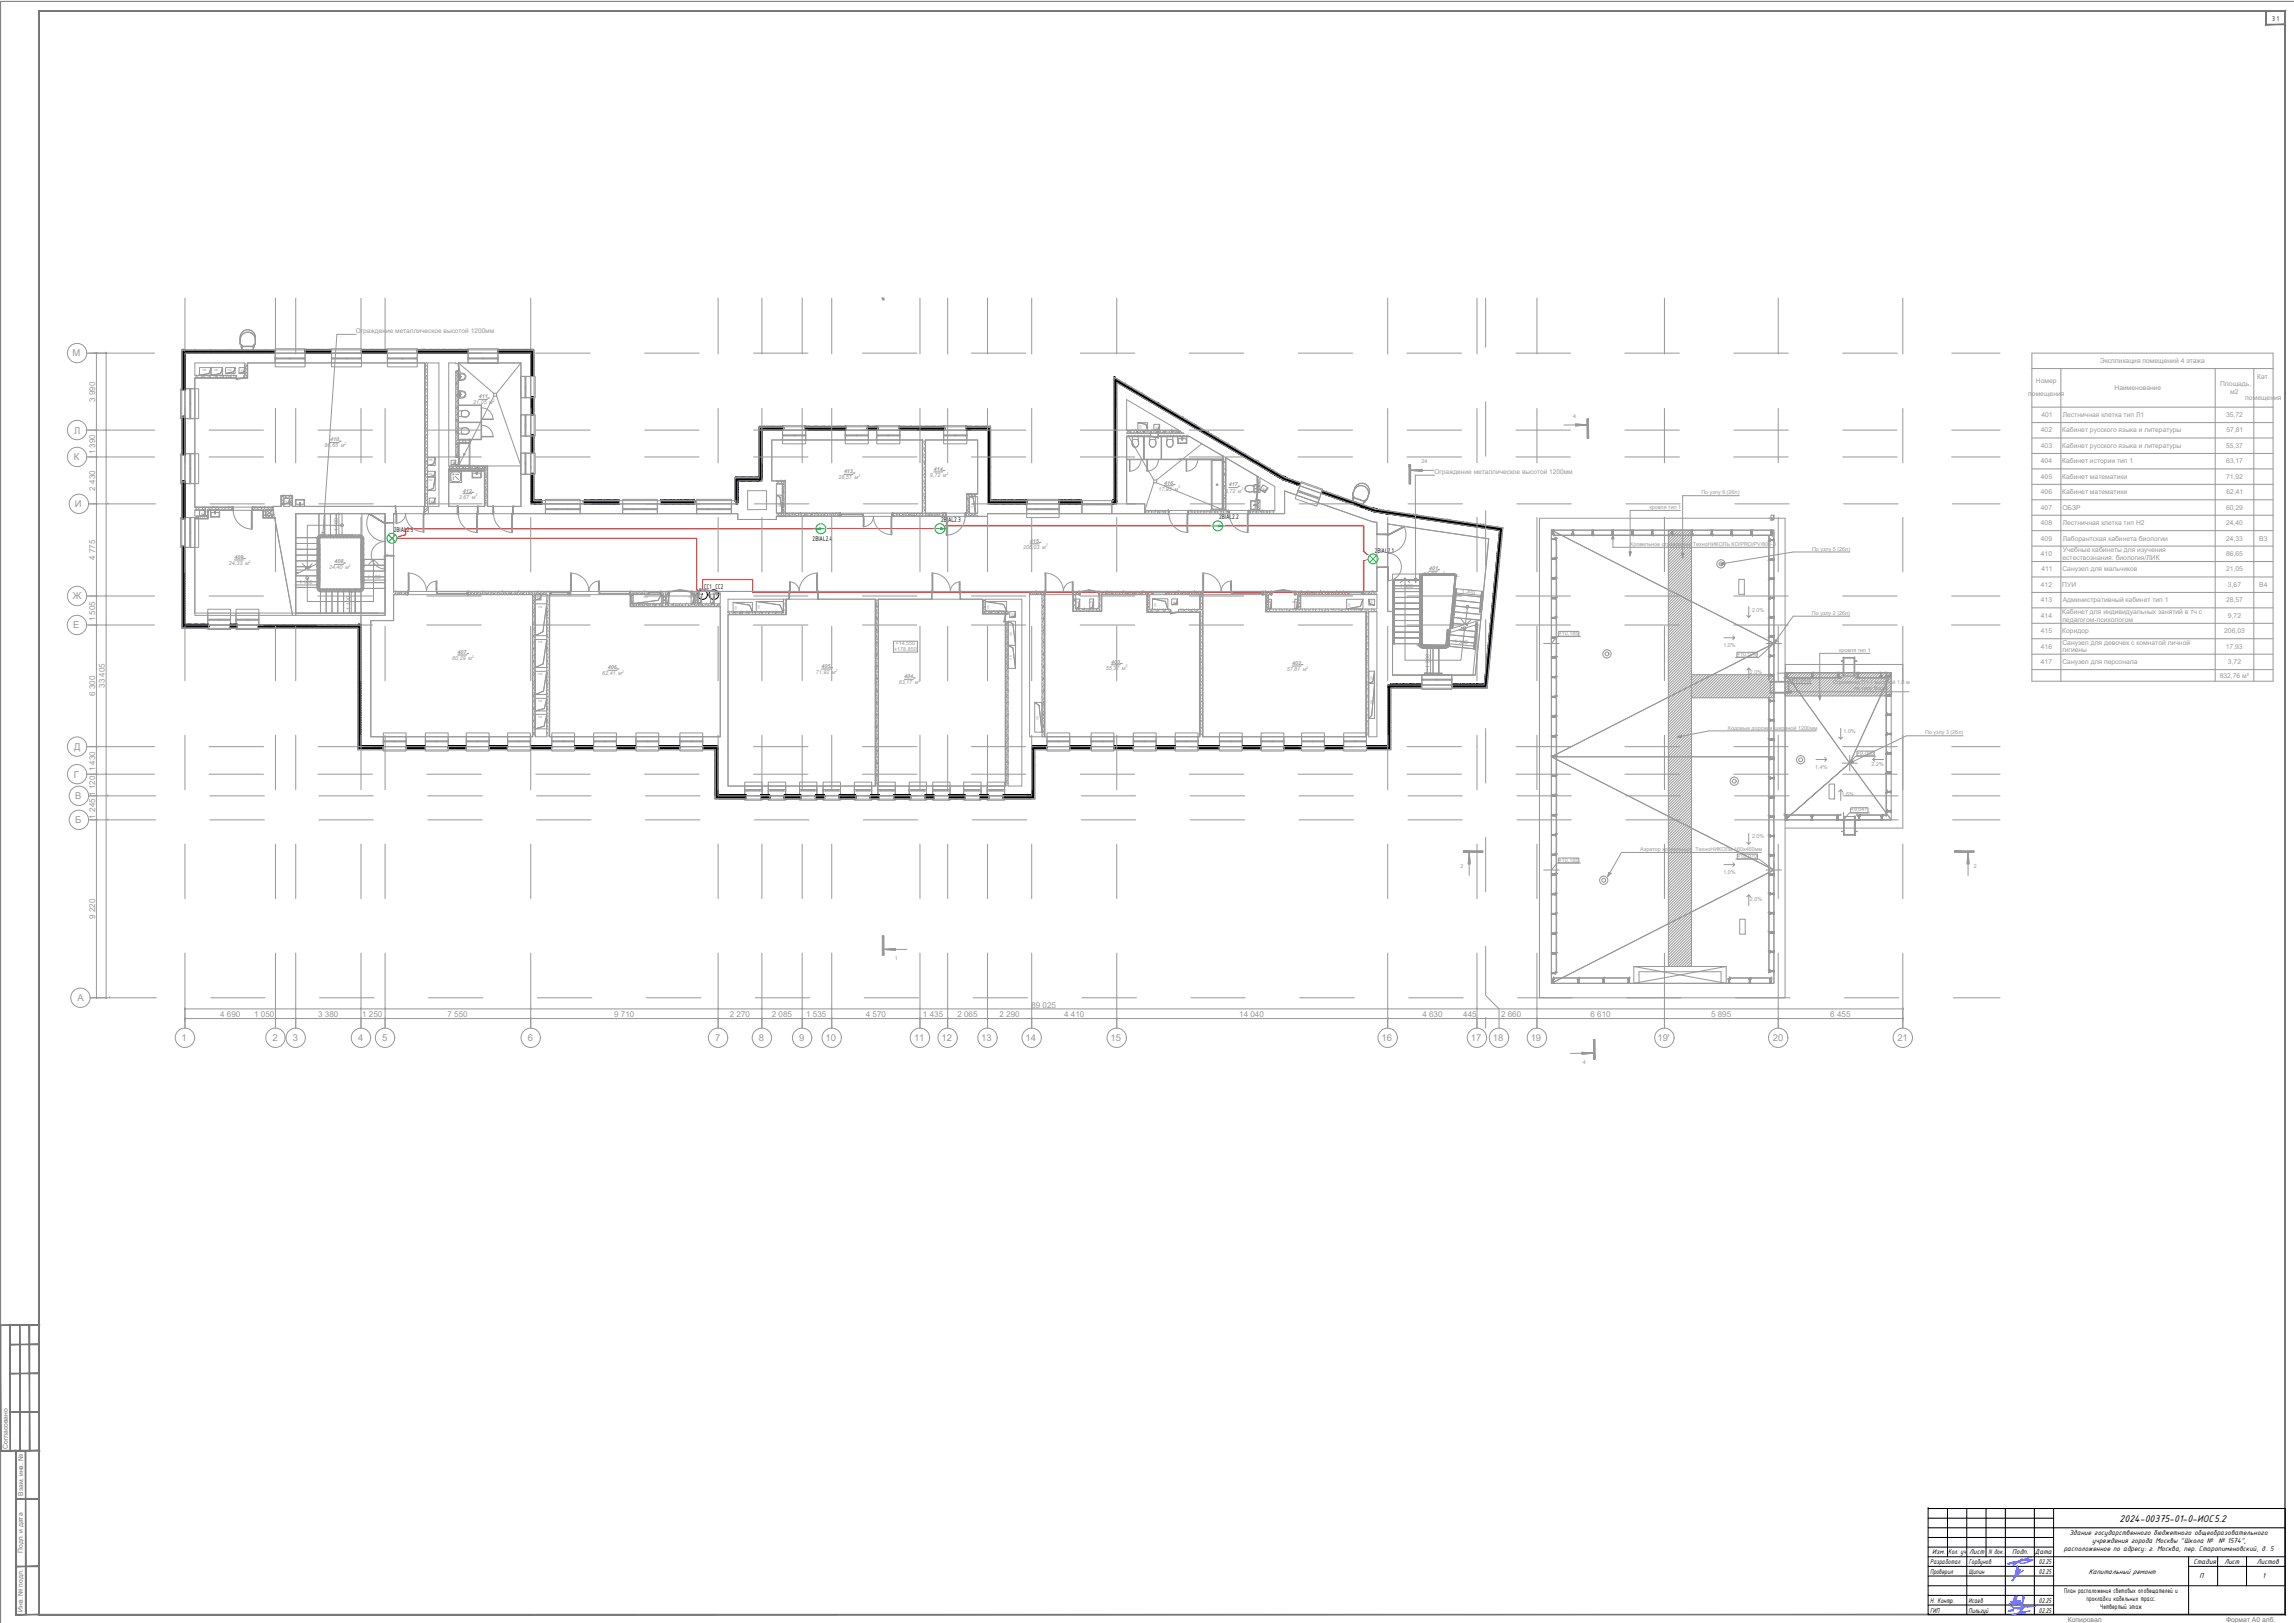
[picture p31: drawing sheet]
<svg xmlns="http://www.w3.org/2000/svg" width="1189mm" height="841mm" viewBox="0 0 1189 841" stroke-linecap="round" stroke-linejoin="round" font-family="sans-serif">
<defs><g id="words">
<text font-size="5.4" x="1098" y="788">2024-00375-01-0-ИОС5.2</text>
<g font-size="4.9" fill="#989898">
<text x="38" y="185">М</text>
<text x="38" y="225">Л</text>
<text x="38" y="239">К</text>
<text x="39" y="263">И</text>
<text x="38" y="311">Ж</text>
<text x="38" y="326">Е</text>
<text x="38" y="389">Д</text>
<text x="38" y="403">Г</text>
<text x="39" y="414">В</text>
<text x="39" y="427">Б</text>
<text x="40" y="519">А</text>
<text x="94" y="540">1</text>
<text x="141" y="540">2</text>
<text x="152" y="540">3</text>
<text x="186" y="540">4</text>
<text x="198" y="540">5</text>
<text x="274" y="540">6</text>
<text x="371" y="540">7</text>
<text x="393" y="540">8</text>
<text x="414" y="540">9</text>
<text x="428" y="540">10</text>
<text x="474" y="540">11</text>
<text x="488" y="540">12</text>
<text x="509" y="540">13</text>
<text x="531" y="540">14</text>
<text x="576" y="540">15</text>
<text x="716" y="540">16</text>
<text x="762" y="540">17</text>
<text x="774" y="540">18</text>
<text x="793" y="540">19</text>
<text x="859" y="540">19'</text>
<text x="919" y="540">20</text>
<text x="983" y="540">21</text>
</g>
<g font-size="4.2" fill="#989898">
<text x="49" y="208" transform="rotate(-90 49 208)">3 990</text>
<text x="49" y="235" transform="rotate(-90 49 235)">1 390</text>
<text x="49" y="254" transform="rotate(-90 49 254)">2 430</text>
<text x="49" y="290" transform="rotate(-90 49 290)">4 775</text>
<text x="49" y="322" transform="rotate(-90 49 322)">1 505</text>
<text x="54" y="356" transform="rotate(-90 54 356)">33 405</text>
<text x="49" y="361" transform="rotate(-90 49 361)">6 300</text>
<text x="49" y="400" transform="rotate(-90 49 400)">1 430</text>
<text x="49" y="412" transform="rotate(-90 49 412)">1 120</text>
<text x="49" y="424" transform="rotate(-90 49 424)">1 245</text>
<text x="49" y="476" transform="rotate(-90 49 476)">9 220</text>
<text x="114" y="527">4 690</text>
<text x="132" y="527">1 050</text>
<text x="165" y="527">3 380</text>
<text x="188" y="527">1 250</text>
<text x="232" y="527">7 550</text>
<text x="318" y="527">9 710</text>
<text x="378" y="527">2 270</text>
<text x="400" y="527">2 085</text>
<text x="418" y="527">1 535</text>
<text x="449" y="527">4 570</text>
<text x="478" y="527">1 435</text>
<text x="496" y="527">2 065</text>
<text x="518" y="527">2 290</text>
<text x="535" y="522">89 025</text>
<text x="552" y="527">4 410</text>
<text x="642" y="527">14 040</text>
<text x="737" y="527">4 630</text>
<text x="758" y="527">445</text>
<text x="778" y="527">2 660</text>
<text x="824" y="527">6 610</text>
<text x="887" y="527">5 895</text>
<text x="949" y="527">6 455</text>
</g>
<g font-size="3.9">
<text x="1177" y="11">31</text>
<text x="632" y="269">2BIAL2.2</text>
<text x="204" y="276">2BIAL2.5</text>
<text x="488" y="271">2BIAL2.3</text>
<text x="421" y="281">2BIAL2.4</text>
<text x="712" y="286">2BIAL2.1</text>
<text x="365" y="305">CC1 CC2</text>
<text x="1073" y="796">Здание государственного бюджетного общеобразовательного</text>
<text x="1070" y="804">расположенное по адресу: г. Москва, пер. Старопименовский, д. 5</text>
<text x="1084" y="800">учреждения города Москвы &quot;Школа №</text>
<text x="1150" y="800">№ 1574&quot;,</text>
<text x="1001" y="805">Изм.</text>
<text x="1010" y="805">Кол. уч.</text>
<text x="1021" y="805">Лист</text>
<text x="1031" y="805">N док.</text>
<text x="1043" y="805">Подп.</text>
<text x="1055" y="805">Дата</text>
<text x="1000" y="816">Проверил</text>
<text x="1000" y="811">Разработал</text>
<text x="1020" y="811">Горбунов</text>
<text x="1020" y="816">Щипин</text>
<text x="1057" y="816">02.25</text>
<text x="1057" y="811">02.25</text>
<text x="1082" y="815">Капитальный ремонт</text>
<text x="1137" y="810">Стадия</text>
<text x="1153" y="810">Лист</text>
<text x="1170" y="810">Листов</text>
<text x="1140" y="818">П</text>
<text x="1173" y="818">1</text>
<text x="1070" y="826">План расположения световых оповещателей и</text>
<text x="1000" y="831">Н. Контр.</text>
<text x="1020" y="831">Исаев</text>
<text x="1057" y="831">02.25</text>
<text x="1081" y="830">прокладки кабельных трасс.</text>
<text x="1088" y="834">Четвертый этаж</text>
<text x="1000" y="836">ГИП</text>
<text x="1020" y="836">Пильгуй</text>
<text x="1057" y="836">02.25</text>
</g>
<g font-size="3.5" fill="#989898">
<text x="1088" y="188">Экспликация помещений 4 этажа</text>
<text x="1170" y="197">Кат.</text>
<text x="1055" y="198">Номер</text>
<text x="1096" y="202">Наименование</text>
<text x="1151" y="200">Площадь,</text>
<text x="1051" y="205">помещения</text>
<text x="1156" y="204">м2</text>
<text x="1164" y="207">помещения</text>
<text x="1058" y="216">401</text>
<text x="1069" y="216">Лестничная клетка тип Л1</text>
<text x="1154" y="216">35,72</text>
<text x="1058" y="224">402</text>
<text x="1069" y="224">Кабинет русского языка и литературы</text>
<text x="1154" y="224">57,81</text>
<text x="1058" y="232">403</text>
<text x="1069" y="232">Кабинет русского языка и литературы</text>
<text x="1154" y="232">55,37</text>
<text x="1058" y="240">404</text>
<text x="1069" y="240">Кабинет истории тип 1</text>
<text x="1154" y="240">63,17</text>
<text x="1058" y="248">405</text>
<text x="1069" y="248">Кабинет математики</text>
<text x="1154" y="248">71,92</text>
<text x="1058" y="256">406</text>
<text x="1069" y="256">Кабинет математики</text>
<text x="1154" y="256">62,41</text>
<text x="1058" y="264">407</text>
<text x="1069" y="264">ОБЗР</text>
<text x="1154" y="264">60,29</text>
<text x="1058" y="272">408</text>
<text x="1069" y="272">Лестничная клетка тип Н2</text>
<text x="1154" y="272">24,40</text>
<text x="1058" y="280">409</text>
<text x="1069" y="280">Лаборантская кабинета биологии</text>
<text x="1154" y="280">24,33</text>
<text x="1171" y="280">В3</text>
<text x="1069" y="286">Учебные кабинеты для изучения</text>
<text x="1058" y="288">410</text>
<text x="1069" y="290">естествознания: биология/ЛИК</text>
<text x="1154" y="288">86,65</text>
<text x="1058" y="296">411</text>
<text x="1069" y="296">Санузел для мальчиков</text>
<text x="1154" y="296">21,05</text>
<text x="1058" y="304">412</text>
<text x="1069" y="304">ПУИ</text>
<text x="1155" y="304">3,67</text>
<text x="1171" y="304">В4</text>
<text x="1058" y="312">413</text>
<text x="1069" y="312">Административный кабинет тип 1</text>
<text x="1154" y="312">28,57</text>
<text x="1058" y="320">414</text>
<text x="1069" y="318">Кабинет для индивидуальных занятий в тч с</text>
<text x="1069" y="322">педагогом-психологом</text>
<text x="1155" y="320">9,72</text>
<text x="1058" y="328">415</text>
<text x="1069" y="328">Коридор</text>
<text x="1153" y="328">206,03</text>
<text x="1069" y="334">Санузел для девочек с комнатой личной</text>
<text x="1058" y="336">416</text>
<text x="1069" y="338">гигиены</text>
<text x="1154" y="336">17,93</text>
<text x="1058" y="344">417</text>
<text x="1069" y="344">Санузел для персонала</text>
<text x="1155" y="344">3,72</text>
<text x="1150" y="351">832,76 м²</text>
</g>
<g font-size="3.5" fill="#767676">
<text x="4" y="751" transform="rotate(-90 4 751)">Согласовано</text>
<text x="12" y="775" transform="rotate(-90 12 775)">Взам. инв. №</text>
<text x="12" y="805" transform="rotate(-90 12 805)">Подп. и дата</text>
<text x="12" y="835" transform="rotate(-90 12 835)">Инв. № подл.</text>
<text x="1072" y="840">Копировал</text>
<text x="1154" y="840">Формат А0 алб.</text>
</g>
<g font-size="3.4" fill="#989898">
<text x="184" y="172">Ограждение металлическое высотой 1200мм</text>
<text x="743" y="245">Ограждение металлическое высотой 1200мм</text>
</g>
<g font-size="2.8" fill="#989898">
<text x="245" y="210">21,05 м</text>
<text x="248" y="206">411</text>
<text x="815" y="217">4</text>
<text x="168" y="232">86,65 м</text>
<text x="171" y="229">410</text>
<text x="437" y="245">413</text>
<text x="484" y="244">414</text>
<text x="737" y="240">24</text>
<text x="435" y="248">28,57 м</text>
<text x="482" y="247">9,72 м</text>
<text x="603" y="251">416</text>
<text x="240" y="255">412</text>
<text x="600" y="254">17,93 м</text>
<text x="635" y="255">3,72 м</text>
<text x="637" y="252">417</text>
<text x="882" y="256">По узлу 6 (26л)</text>
<text x="238" y="258">3,67 м</text>
<text x="855" y="264">кровля тип 1</text>
<text x="175" y="275" transform="rotate(-90 175 275)">1 100</text>
<text x="534" y="281">415</text>
<text x="530" y="284">206,03 м</text>
<text x="845" y="283">Кровельное ограждение ТехноНИКОЛЬ КО/PRO/PV/800-3</text>
<text x="939" y="285">По узлу 5 (26л)</text>
<text x="119" y="293">24,33 м</text>
<text x="122" y="290">409</text>
<text x="173" y="292">408</text>
<text x="171" y="295">24,40 м</text>
<text x="738" y="299">35,72 м</text>
<text x="740" y="295">401</text>
<text x="155" y="303">1 100</text>
<text x="190" y="300">1 100</text>
<text x="725" y="305">1 300</text>
<text x="757" y="307" transform="rotate(6 757 307)">1 300</text>
<text x="182" y="316" transform="rotate(-90 182 316)">1 100</text>
<text x="908" y="317">2.0%</text>
<text x="939" y="319">По узлу 2 (26л)</text>
<text x="808" y="329">+10,185</text>
<text x="464" y="334">+14,550</text>
<text x="754" y="333" transform="rotate(6 754 333)">1 300</text>
<text x="893" y="335">1.0%</text>
<text x="234" y="342">60,29 м</text>
<text x="237" y="339">407</text>
<text x="463" y="337">+178,850</text>
<text x="900" y="340">+10,070</text>
<text x="953" y="338">кровля тип 1</text>
<text x="315" y="347">406</text>
<text x="426" y="346">405</text>
<text x="573" y="347">55,37 м</text>
<text x="576" y="344">403</text>
<text x="667" y="348">57,81 м</text>
<text x="670" y="345">402</text>
<text x="741" y="346" transform="rotate(-90 741 346)">1 300</text>
<text x="312" y="350">62,41 м</text>
<text x="423" y="349">71,92</text>
<text x="431" y="349">м</text>
<text x="469" y="351">404</text>
<text x="907" y="349">2.0%</text>
<text x="929" y="354">+9,047</text>
<text x="466" y="355">63,17 м</text>
<text x="950" y="355">Стремянка П1-1 высотой 1,8 м</text>
<text x="961" y="358">по типу борге</text>
<text x="895" y="378">Ходовые дорожки шириной 1200мм</text>
<text x="955" y="380">1.0%</text>
<text x="998" y="381">По узлу 3 (26л)</text>
<text x="962" y="391">+9,000</text>
<text x="941" y="398">1.4%</text>
<text x="970" y="397">2.2%</text>
<text x="954" y="413">1.6%</text>
<text x="959" y="420">+9,047</text>
<text x="908" y="434">2.0%</text>
<text x="850" y="441">Аэратор кровельный ТехноНИКОЛЬ 160х460мм</text>
<text x="757" y="450">2</text>
<text x="808" y="446">+10,185</text>
<text x="900" y="444">+10,070</text>
<text x="1023" y="450">2</text>
<text x="893" y="453">1.0%</text>
<text x="907" y="467">2.0%</text>
<text x="464" y="497">1</text>
<text x="820" y="551">4</text>
</g>
<g font-size="1.8" fill="#989898">
<text x="255" y="208">2</text>
<text x="178" y="231">2</text>
<text x="490" y="246">2</text>
<text x="445" y="247">2</text>
<text x="246" y="257">2</text>
<text x="611" y="253">2</text>
<text x="643" y="254">2</text>
<text x="542" y="283">2</text>
<text x="129" y="292">2</text>
<text x="181" y="294">2</text>
<text x="748" y="297">2</text>
<text x="244" y="341">2</text>
<text x="583" y="346">2</text>
<text x="677" y="346">2</text>
<text x="322" y="349">2</text>
<text x="433" y="348">2</text>
<text x="476" y="353">2</text>
</g>
<g font-size="1.4" fill="#989898">
<text x="105" y="192">ОВ</text>
<text x="111" y="192">ОВ</text>
<text x="118" y="192">ОВ</text>
<text x="126" y="193" transform="rotate(-90 126 193)">ВК</text>
<text x="592" y="222" transform="rotate(-90 592 222)">ОВ</text>
<text x="600" y="223" transform="rotate(-90 600 223)">ВК</text>
<text x="222" y="239">ОВ</text>
<text x="236" y="241" transform="rotate(-90 236 241)">ВК</text>
<text x="222" y="249">ОВ</text>
<text x="222" y="246">ОВ</text>
<text x="655" y="255" transform="rotate(-59 655 255)">ВК</text>
<text x="149" y="261" transform="rotate(-90 149 261)">ВК</text>
<text x="224" y="261" transform="rotate(-90 224 261)">ВК</text>
<text x="404" y="263" transform="rotate(-90 404 263)">ОВ</text>
<text x="504" y="263" transform="rotate(-90 504 263)">ОВ</text>
<text x="105" y="267" transform="rotate(-90 105 267)">ВК</text>
<text x="137" y="266">ПотПр</text>
<text x="917" y="269">ЭОМ</text>
<text x="279" y="311" transform="rotate(-90 279 311)">ВК</text>
<text x="334" y="310">ОВ</text>
<text x="344" y="310">ЭОМ</text>
<text x="357" y="310">ЭОМ</text>
<text x="361" y="310">СС</text>
<text x="368" y="310">СС</text>
<text x="710" y="311" transform="rotate(90 710 311)">ВК</text>
<text x="279" y="315">ОВ</text>
<text x="382" y="316" transform="rotate(-89 382 316)">ОВ</text>
<text x="394" y="316" transform="rotate(-90 394 316)">ОВ</text>
<text x="513" y="316" transform="rotate(-90 513 316)">ОВ</text>
<text x="557" y="312">СС</text>
<text x="564" y="312">СС</text>
<text x="609" y="313" transform="rotate(-90 609 313)">ВК</text>
<text x="656" y="312">ЭОМ</text>
<text x="670" y="312">ЭОМ</text>
<text x="700" y="314" transform="rotate(-90 700 314)">ОВ</text>
<text x="525" y="320" transform="rotate(-90 525 320)">ВК</text>
<text x="524" y="330" transform="rotate(-90 524 330)">ОВ</text>
<text x="279" y="333">ОВ</text>
<text x="524" y="342" transform="rotate(-90 524 342)">ОВ</text>
<text x="279" y="350">ОВ</text>
<text x="711" y="352" transform="rotate(-90 711 352)">ОВ</text>
<text x="279" y="364">ОВ</text>
<text x="711" y="365" transform="rotate(-90 711 365)">ОВ</text>
<text x="279" y="372">ОВ</text>
<text x="538" y="373" transform="rotate(-90 538 373)">ОВ</text>
</g>
</g></defs>
<path d="M203 279l7-2v-3h277l2-2 218 1v13l5 4-5 1v16h-317v-7h-26v8l-3-3v-26z" fill="none" stroke="#f00" stroke-width=".52"/>
<g fill="#fff" stroke="#fff" stroke-width=".52">
<path d="M201 280l5-2v2zM201 280l4 1 1-1zM201 280l4 1h-4zM201 281h3h1zM201 281h3z"/>
<path d="M201 277h3zM201 277h4h-1zM201 277h4l-4 1zM201 278h5l-1-1zM201 278h5l-5 2z"/>
<path d="M709 291l5-2v1zM709 291h4l1-1zM709 291h4h-3zM710 291l2 1 1-1zM710 291l2 1z"/>
<path d="M710 288l2-1zM710 288h3l-1-1zM710 288h3l-4 1zM709 289h5l-1-1zM709 289h5l-5 2z"/>
<path d="M631 275l2-1zM630 275h1l2-1zM630 275l4-2-1 1zM629 274l1 1 4-2zM629 274l4-3 1 2zM629 273v1l4-3zM629 273l3-3 1 1zM629 272v1l3-3zM629 272l2-2h1zM630 271l-1 1 2-2z"/>
<path d="M487 277l2-2zM486 276l1 1 2-2zM486 276l4-2-1 1zM485 276h1l4-2zM485 276l4-4 1 2zM485 274v2l4-4zM485 274l3-2h1zM485 273v1l3-2zM485 273l2-2 1 1zM486 272l-1 1 2-2z"/>
<path d="M424 272l1-1-2 2zM423 273l3-1-1-1zM423 273l3-1-3 2zM423 274l4-2h-1zM423 274l4-2-4 3zM423 275l5-1-1-2zM423 275l5-1-4 2zM424 276l4-1v-1zM424 276l4-1-3 2zM425 277l2-1 1-1z"/>
</g>
<path d="M202 277h2M427 276l-2 1M487 271l-1 1M631 270l-1 1M711 287h1" fill="none" stroke="#fff" stroke-width=".52"/>
<g fill="none" stroke="#00b82e" stroke-width=".52">
<path d="M201 277l4 4M205 277l-4 4M424 274h1zM425 274h2M485 274h3M488 274h1h-1zM629 273h3M632 272l1 1h-1zM710 288l3 3M713 288l-3 3"/>
<circle cx="203" cy="279" r="2.6"/>
<circle cx="425" cy="274" r="2.6"/>
<circle cx="487" cy="274" r="2.6"/>
<circle cx="631" cy="273" r="2.6"/>
<circle cx="712" cy="290" r="2.6"/>
</g>
<g fill="#00b82e" stroke="#00b82e" stroke-width=".52">
<path d="M632 272l1 1zM632 273h1z"/>
<path d="M488 274h1zM488 274h1z"/>
<path d="M424 274h1zM424 274h1z"/>
</g>
<path d="M364 306h1M369 306h2" fill="none" stroke="#fff" stroke-width=".52"/>
<g fill="#fff" stroke="#fff" stroke-width=".52">
<path d="M364 311l2-1zM363 310l1 1 2-1zM363 310l3-1v1zM362 310h1l3-1zM362 310l5-2-1 1zM362 309v1l5-2zM362 309l4-2 1 1zM362 308v1l4-2zM362 308l4-1zM362 307v1l4-1zM362 307l3-1 1 1zM363 306l-1 1 3-1zM363 306h2zM363 306h2z"/>
<path d="M370 311l2-1zM369 310l1 1 2-1zM369 310l3-1v1zM368 310h1l3-1zM368 310l4-2v1zM368 309v1l4-2zM368 309l4-2v1zM367 308l1 1 4-2zM367 308l5-1zM368 307l-1 1 5-1zM368 307l3-1 1 1zM368 306v1l3-1zM368 306h3zM368 306h3z"/>
</g>
<g fill="none" stroke="#000" stroke-width=".52">
<path d="M364 308h.1M370 308h.1"/>
<circle cx="364" cy="308" r="2.5"/>
<circle cx="370" cy="308" r="2.5"/>
</g>
<g fill="none" stroke="#989898" stroke-width=".52">
<path d="M96 155v169h97M143 155v28M153 155v28M187 155v28M200 155v28M275 155v106h107v-12h13v-37M372 155v28M395 155v28M416 155v28M431 155v28M457 155h1M477 155v28"/>
<path d="M491 155v28M512 155v28M535 155v28M579 155v28M719 155v28M765 155v28M770 155v25M797 155v28M863 155v28M922 155v28M986 155v28M125 179v1z"/>
<path d="M126 179l5 1zM126 172a4 4 0 0 1 4-1 4 4 0 0 1 2 4v3l-1 1v2v-2l1-1v-3a4 4 0 0 0-4-4 4 4 0 0 0-3 4v3l1 1v2h-1v-2a4 4 0 0 1 0-6 4 4 0 0 1 6 0 4 4 0 0 1 0 6v2v-2a4 4 0 0 0 0-6 4 4 0 0 0-5 0 4 4 0 0 0 0 6v2h-1v-2l-1-1v-4zM131 179h1v1h-1zM132 179v1zM185 173h-10l-8 103M45 183h10M50 183h.1M50 183v334M55 183h.1M55 183h25M55 183v334M94 182h.1"/>
<path d="M94 196h.1M96 183h179M101 181h.1M101 196h27v-8h92v74h-68v-5h-6v5l-45 1zM101 196h22M101 196h1M102 196h.1M102 195h.1M103 195h.1M103 190h6l-1 3-5 2zM103 195l5-2 1-3v5zM104 195h.1"/>
<path d="M104 196h.1M105 195h.1M105 196h.1M106 195h.1M106 196h.1M107 195h.1M108 195h.1M108 196h.1M109 196h.1M109 195h.1M109 181h.1M109 190h6l-1 3-5 2z"/>
<path d="M109 195l5-2 1-3v5zM111 195h.1M112 196h.1M112 195h.1M112 196h1M113 196h.1M114 195h.1M115 195h.1M115 196h.1M116 195h.1M116 196h.1M117 195h.1"/>
<path d="M117 190h5l-1 3h-4zM117 193h4l1-3v3zM117 196h.1M118 195h.1M119 196h.1M119 195h.1M119 181h.1M119 196h1M120 196h.1M120 195h.1M121 195h.1M122 196h.1"/>
<path d="M122 196v1M122 196h5zM123 195v1h-22v67h20M123 195v1v-1M123 195h-22v-7h26v7M124 190h3l-1 3h-2zM127 195v1h1v-8h92v74M127 195v1v-1M127 189v1M127 190v3h-3h2zM127 196h1M127 191h.1"/>
<path d="M127 194h.1M127 195h.1M127 189h.1M127 190h.1M127 192h.1M128 190h.1M128 193h.1M128 181h.1M128 195h.1M128 191h.1M128 188v8M128 195v1"/>
<path d="M128 189h.1M128 192h.1M138 181h.1M143 183v-2h-49v21h2M143 183v3M143 183v-2h15v2M143 186v4h15v-4M143 183v2v1M143 186v-1v1M143 181h-49v21M143 186h7M143 185h7"/>
<path d="M150 185h1v1h-1zM151 186h6M151 185h6M158 183v3M158 183v2h-1v1h1M158 186v-1v1M158 181h14v2M158 181v2M158 181h-15v2h15M158 181h14M165 181h.1M172 183v3"/>
<path d="M172 183v-2h15v2M172 186v4h15v-4M172 183v2h1v1h-1M172 186v-1v1M173 186h6M173 185h6M179 185h1v1h-1zM180 186h7M180 185h7M187 183v3M187 183v2v1M187 186v-1v1"/>
<path d="M187 181h14v2M187 181v2M187 181h-15v2h15M187 181h14M193 181h.1M201 183v3M201 183v-2h15v2M201 186v4h15v-4M201 183v2h1v1h-1M201 186v-1v1M202 186h6M202 185h6"/>
<path d="M208 185h1v1h-1zM209 186h7M209 185h7M216 183v3M216 183v2v1M216 186v-1v1M216 181h27v2M216 181v2M216 181h-15v2h15M216 181h27M220 181h.1M220 196h.1"/>
<path d="M220 192h.1M220 189h.1M220 191h.1M220 200h.1M220 188v74M220 199h.1M220 189v1M220 195v1M220 195h.1M221 188h.1M221 192h.1M221 195h.1"/>
<path d="M221 198h.1M221 190h.1M221 193h.1M221 197h.1M221 200h.1M230 181h.1M236 192h2M236 192h2h-1M236 188h2h-1M236 188h-3v53h3l-3 1M236 192v45M236 193h.1"/>
<path d="M236 197h.1M236 195h.1M236 198h.1M237 192v1h-1zM237 199h-1zM237 192h.1M237 194h.1M237 195h.1M237 196h.1M237 197h.1M237 198h.1M237 200h.1"/>
<path d="M237 188l1 5zM237 199h.1M237 195h1zM237 193h.1M237 192v36h7M237 188h.1M238 193a2.6 2.6 0 0 1 3 3 2.7 2.7 0 0 1-3 1zM238 188h32v74h-17v-21h-15v-12h6v-1h-6zM238 188h-2M238 192v36h6v1h-6M238 188l18 16h1v1h-1v-1M238 188h32"/>
<path d="M238 181h.1M238 192h.1M239 193l-1 1 1 3M239 194a1.5 1.5 0 0 1 2 2 1.5 1.5 0 0 1-2 1zM243 183v3M243 183v-2h15v2M243 186v2h15v-2M243 183v2v1M243 186v-1v1M243 186h7M243 185h7M250 185h1v1h-1z"/>
<path d="M251 186h6M251 185h6M258 181h19v14h-2M258 183v3M258 183v2h-1v1h1M258 186v-1v1M258 181h19M258 181v2M258 181h-15v2h15M267 181h.1M270 188v74M270 188l-13 16"/>
<path d="M272 195h3M272 195h-2v11h2M272 195v1l1-1h2M272 195h1h-1M272 196v4M273 196v4M275 195h2v11h-2M275 181h2M275 181h.1M277 185h.1M277 181v14M277 186h.1"/>
<path d="M277 188h.1M278 183h28M334 183h28M391 183h28M447 183h28M503 183h29M560 183h28M577 196l89 51 8 3M577 196v64h-1v1M577 196v1M583 199h.1M616 183h29"/>
<path d="M673 183h28M729 183h28M786 183h28M842 183h28M899 183h28M955 183h28M1011 183h26M1053 183h125v170h-125zM1053 191h125M1068 191v162M1148 191v162M1168 191v162"/>
<path d="M94 202h2v14h-2zM94 216v20h2M94 200h.1M94 216v20M96 201h3M96 217h3M96 201h-2v16h2M96 217h2v-1h1v1M96 201h2v1h1v-1M98 209h1v1h-1zM98 202v7M98 210v6"/>
<path d="M99 202v7M99 210v6M99 201h4v16h-4M99 217h-1h1M99 201h-1h1M143 212v28M153 212v28M187 212v28M200 212v28M220 219h.1M220 202h.1M220 211h.1"/>
<path d="M220 213h.1M220 215h.1M220 210h.1M220 208h.1M220 206h.1M220 209h.1M220 216h.1M220 214v1M220 214h.1M221 202h.1M221 205h.1M221 209h.1"/>
<path d="M221 212h.1M221 215h.1M221 219h.1M221 203h.1M221 207h.1M221 210h.1M221 214h.1M221 217h.1M236 200h.1M236 204h.1M236 207h.1M236 210h.1"/>
<path d="M236 214h.1M236 217h.1M236 202h.1M236 205h.1M236 208h.1M236 212h.1M236 215h.1M236 219h.1M237 205h-1zM237 211h-1zM237 217v1h-1zM237 201h.1"/>
<path d="M237 202h.1M237 203h.1M237 204h.1M237 206h.1M237 207h.1M237 208h.1M237 209h.1M237 210h.1M237 212h.1M237 213h.1M237 214h.1M237 215h.1"/>
<path d="M237 216h.1M237 218h.1M237 219h.1M237 211h.1M237 204l1 1zM238 202a2.6 2.6 0 0 1 3 3 2.7 2.7 0 0 1-3 1zM238 213h3a1.9 1.9 0 0 1 2 1 1.9 1.9 0 0 1-2 2h-3zM238 219h11zM238 210h11zM238 213v3zM239 202l-1 1 1 3M239 203a1.5 1.5 0 0 1 2 2 1.5 1.5 0 0 1-2 1z"/>
<path d="M239 213a2.2 2.2 0 0 1 3 0 2.2 2.2 0 0 1 1 2 2.5 2.5 0 0 1-4 0zM248 207h5M249 217l1 3zM249 210l1 1zM249 211v6M250 217h6zM253 206h1M256 217a6 6 0 0 0-6-6v6M256 205l-18 36M257 205l13 36h-17M272 215h3M272 206h3"/>
<path d="M272 215h-2v11h2M272 215v1l1-1h2M272 220h1v1h-1zM272 215h1h-1M272 200h1v1h-1zM272 206v-1l1 1h2M272 206h1h-1M272 201v4M272 216v4M273 201v4M273 216v4M275 215h2v11h-2"/>
<path d="M275 206h2M275 206v-11h2v11M277 206v9M277 208h.1M277 210h.1M277 206v9h-2M372 212v28M416 212v28M431 212v28M477 212v28M491 212v28M512 212v49"/>
<path d="M535 212v28M577 219h.1M577 214h.1M577 210h.1M577 206h.1M579 204v-6l86 51M585 200h.1M587 201h.1M590 219l4 1 1 3h-5zM590 219h5v4l-1-3zM592 204h.1M598 220h3l-1 2-2 1z"/>
<path d="M601 209h.1M607 213h.1M613 216h.1M613 217h.1M615 218h.1M619 220h.1M719 212v28M765 212v28M770 208v28M797 212v28M816 220h7l-6 1zM823 217v10z"/>
<path d="M863 212v28M922 212v28M986 212v28M1053 219h125M1053 211h125M45 223h10M45 237h10M50 237h.1M50 223h.1M55 237h25M55 237h.1M55 223h25"/>
<path d="M55 223h.1M94 236h2v14h-2zM96 235h3M96 235h-2v16h2M96 235h2v1h1v-1M98 236v6M99 236v6M99 235h4v16h-4M99 235h-1h1M108 223h29M108 237h29M165 223h28"/>
<path d="M165 237h28M171 229h5M176 229h1M220 228h.1M220 224h.1M220 222h.1M220 233h.1M220 235h.1M220 239v1M220 223h.1M220 226h.1M220 230h.1"/>
<path d="M220 236h.1M220 240h.1M220 220v1M220 227h.1M220 220h.1M221 222h.1M221 226h.1M221 229h.1M221 232h.1M221 236h.1M221 239h.1M221 220h.1"/>
<path d="M221 224h.1M221 227h.1M221 230h.1M221 234h.1M221 237h.1M221 223h28M221 237h28M222 237h4l-1 3-3 1zM226 237v4h-4l3-1zM234 238h2v2l-2 1zM236 238v3h-2l2-1zM236 237h2h-1"/>
<path d="M236 221h.1M236 224h.1M236 227h.1M236 231h.1M236 234h.1M236 222h.1M236 225h.1M236 229h.1M236 232h.1M236 236h.1M237 236h-1zM237 223v1h-1z"/>
<path d="M237 230h-1zM237 220h.1M237 221h.1M237 222h.1M237 224h.1M237 225h.1M237 226h.1M237 227h.1M237 228h.1M237 230h.1M237 231h.1M237 232h.1"/>
<path d="M237 233h.1M237 234h.1M237 236h.1M237 237h.1M237 235h.1M237 223h.1M238 235h.1M238 230h.1M238 226h.1M238 222h3a1.9 1.9 0 0 1 2 1 1.9 1.9 0 0 1-2 2h-3zM238 228h11zM238 222v3z"/>
<path d="M238 229h6v12h-6zM238 237h.1M238 221h.1M238 229v8h-2M238 237v4zM238 229h.1M238 230h5v11h-5zM238 228h.1M239 222a2.2 2.2 0 0 1 3 0 2.2 2.2 0 0 1 1 2 2.6 2.6 0 0 1-4 0zM240 228h.1M240 229h.1M241 228h.1"/>
<path d="M241 229h.1M243 228h.1M243 229h.1M244 229h-7v8M249 226l1 2zM249 220v6M250 226h6zM256 226a6 6 0 0 0-6-6v6M272 235h3M272 226h3M272 235h-2v11h2M272 235v1l1-1h2"/>
<path d="M272 240h1v1h-1zM272 235h1h-1M272 226v-1l1 1h2M272 226h1h-1M272 221v4M272 236v4M273 221v4M273 236v4M275 235h2v11h-2M275 226h2M275 226v-11h2v11M277 226v9"/>
<path d="M277 231h.1M277 230h.1M277 233h.1M277 227h.1M277 226v9h-2M278 223h28M278 237h28M334 223h28M334 237h28M391 223h141M391 237h28M393 225h.1"/>
<path d="M393 223h.1M393 232h.1M393 234h.1M393 239h.1M393 221v27h-12v11M393 221h13M393 221v2M399 221h.1M400 228h78v38h-71v-17h-7zM401 221h.1M406 223v3M406 223v-2h12v2"/>
<path d="M406 226v4h12v-4M406 223v2v1M406 226v-1v1M406 221h11v2h-11zM406 221h-13v27h-12M406 226h5M406 225h5M411 225h1v1h-1zM412 226h5M412 225h5M417 221h22M417 221h.1"/>
<path d="M418 223v3M418 223v2h-1v1h1M418 226v-1v1M421 221h.1M424 221h.1M427 221h.1M433 221h.1M435 221h.1M438 223v3M438 223v-2h12v2M438 226v4h12v-4M438 223v2h1v1h-1"/>
<path d="M438 226v-1v1M439 221h10v2h-10zM439 221h-22v2M439 226h5M439 225h5M444 225h1v1h-1zM445 226h4M445 225h4M447 237h28M449 221h6M450 223v3M450 223v2h-1v1h1"/>
<path d="M450 226v-1v1M454 221h.1M454 223v3M454 223v-2h12v2M454 226v4h12v-4M454 223v2h1v1h-1M454 226v-1v1M455 221h.1M455 221h11v2h-11zM455 221h-6v2M455 226h5M455 225h5"/>
<path d="M460 225h1v1h-1zM461 226h5M461 225h5M466 221h24M466 221h.1M466 223v3M466 223v2v1M466 226v-1v1M468 221h.1M472 221h.1M477 221h.1M478 237h.1"/>
<path d="M478 233h.1M478 228h.1M478 228v38h-16M478 230h.1M478 236h.1M478 240h.1M479 229h.1M479 232h.1M479 236h.1M479 239h.1M479 230h.1M479 234h.1"/>
<path d="M479 237h.1M479 221h.1M479 228v38h11M479 233h.1M479 239v1M480 237h.1M480 228h27v28h-6v10h-21zM480 232h.1M482 221h.1M488 221h.1M489 223v3M489 223v-2h12v2"/>
<path d="M489 226v4h12v-4M489 223v2h1v1h-1M489 226v-1v1M490 221h11v2h-11zM490 221h-24v2M490 226h5M490 225h5M495 225h1v1h-1zM496 226h4M496 225h4M501 221h12v38h19M501 221h.1"/>
<path d="M501 223v3M501 223v2h-1v1h1M501 226v-1v1M502 221h.1M503 237h29M509 221h.1M511 221h.1M512 221h1M513 221h.1M513 221v39h19M513 221h-12v2M513 232h.1"/>
<path d="M513 228h.1M513 223h.1M560 223h51l-27-16v16M560 237h28M584 226h33l17 10v29h-41v-4h-9zM584 238h1zM584 226v35M584 226h12M584 223h27M584 224h29M584 225h30M584 226h.1"/>
<path d="M584 225h.1M584 224h.1M585 224h.1M585 226h.1M585 226l13 23M585 238l1 6zM585 238h6a6 6 0 0 1-6 6M585 238h6M586 226h.1M586 223v1h-1zM586 224h.1M587 226h3v3a1.9 1.9 0 0 1-2 3 1.9 1.9 0 0 1-1-3z"/>
<path d="M587 226h.1M587 226h3zM587 228a2.1 2.1 0 0 1 3 1 2.1 2.1 0 0 1 0 2 1.9 1.9 0 0 1-3 0 1.9 1.9 0 0 1 0-3zM588 224h.1M588 226h.1M589 223h.1M589 226h.1M589 224h.1M589 223l1 1h-1zM590 224h.1M590 226h.1M591 224h.1"/>
<path d="M591 226h.1M591 238h3zM592 226h.1M592 224h.1M593 225h.1M593 224h.1M593 226v12zM593 223v1zM593 226h.1M594 224h.1M594 226h.1M594 238l1 6z"/>
<path d="M594 238h6a6 6 0 0 1-6 6M594 238h6M595 224h.1M595 226h.1M596 226h3v3a1.9 1.9 0 0 1-2 3 1.9 1.9 0 0 1-1-3zM596 224h.1M596 226h.1M596 226h3zM596 226l4 1-4-1zM596 225v1v-2v2h-12M596 228a2.1 2.1 0 0 1 3 1 2.1 2.1 0 0 1-1 2 1.9 1.9 0 0 1-2 0 1.9 1.9 0 0 1 0-3zM597 223v1h-1z"/>
<path d="M597 224h.1M597 223h.1M598 223l2-1 1-2v3zM598 224h.1M599 224h.1M600 224h.1M600 223v1zM600 225v1v-2v2h17l17 10v29h-18M600 226h16M600 226v1M600 238h15zM601 226h.1"/>
<path d="M601 224h.1M602 226v12zM602 226h.1M603 225h.1M603 224h.1M603 226h.1M604 226h.1M604 223v1h-1zM604 224h.1M605 224h.1M605 226h3v3a1.9 1.9 0 0 1-2 3 1.9 1.9 0 0 1-1-3zM605 226h3z"/>
<path d="M605 226h.1M605 228a2.1 2.1 0 0 1 3 1 2.1 2.1 0 0 1-1 2 1.9 1.9 0 0 1-2 0 1.9 1.9 0 0 1 0-3zM606 224h.1M606 226h.1M607 226h.1M607 223h.1M607 224h.1M607 223l1 1h-1zM608 224h.1M608 226h.1M609 224h.1M609 226h.1"/>
<path d="M610 224h.1M610 226h.1M610 226v4M611 229v-2h4v2M611 230h4M611 238h23M611 225h.1M611 223v1zM611 226h.1M612 224h.1M612 226h.1M613 227h.1"/>
<path d="M613 227v1v-1M613 226h.1M614 226h.1M615 238v6zM615 238h6M615 226h.1M615 226v4h-4M616 226h.1M616 223h29M616 237h29M621 238a6 6 0 0 1-6 6M621 238h13z"/>
<path d="M623 230l-24 19M628 238h6v26h-6zM628 225h.1M628 239h5v24v1h-4l-1-1zM630 227h.1M632 227h.1M634 236h.1M634 238h.1M634 236v29h-18M634 237h.1M634 239h.1M634 239l1 1h-1z"/>
<path d="M634 240h.1M635 239h.1M635 237v28h2M635 237l17 10v18h-17zM635 237l17 10v8h1M636 230h.1M639 232h.1M640 232h.1M646 235h.1M651 239h.1M673 223h28M673 237h28"/>
<path d="M729 223h28M729 237h28M786 223h28M786 237h28M817 220h-6M842 223h28M842 237h28M899 223h28M899 237h28M955 223h28M955 237h28M1011 223h26"/>
<path d="M1011 237h26M1053 235h125M1053 227h125M94 250v19h2M94 260h.1M94 255h.1M94 251h.1M94 250v19M96 251h3M96 251h2v-1h1v1M98 242h1v1h-1zM98 243v7"/>
<path d="M99 243v7M99 251h-1h1M146 259h.1M146 257v5M146 257h5M146 257h1M146 260h.1M147 258h.1M147 257h.1M147 260h.1M147 258h3v4h-3zM147 258h3v3h-3z"/>
<path d="M148 258h.1M148 257h.1M148 258h1M150 257h.1M150 258h.1M150 258v3h-3h3zM151 257h.1M151 258h.1M151 260h.1M151 257v5M151 257v1M152 257h.1"/>
<path d="M152 260h.1M158 259v3M158 259h-5v3M220 244h.1M220 247h.1M220 256h.1M220 258h.1M220 245v1M220 243h.1M220 250h.1M220 253h.1M220 257h.1"/>
<path d="M220 252h.1M221 243h.1M221 246h.1M221 249h.1M221 253h.1M221 256h.1M221 260h.1M221 241h.1M221 244h.1M221 247h.1M221 251h.1M221 254h.1"/>
<path d="M221 258h.1M222 247h4l-1 6-3 1zM222 244h4l-1 2-3 1zM222 247l3-1 1-2v3zM222 258h3v2l-3 1zM225 258v3h-3l3-1zM226 247v7h-4l3-1zM233 243v1h18v18h-18zM233 243h18v19M233 242v1zM233 242h.1M233 243h18v1h-18z"/>
<path d="M233 244h6v6h-6zM233 244h18M234 242h.1M234 243h.1M234 244h.1M234 245h4v4h-4zM235 243h.1M235 244h.1M235 247v2M236 247l2 2M236 244h.1M236 241h2"/>
<path d="M236 241h2h-1M236 246h2M236 241v1M236 242h.1M237 242v1h-1zM237 242h.1M237 243h.1M237 244h.1M237 241v1h16M238 244h.1M238 241h15M238 243h.1"/>
<path d="M239 243h.1M239 244h.1M240 256h5M240 243h.1M240 242h.1M240 244h.1M240 242v1zM241 242h.1M241 244h.1M241 243h.1M242 244h.1M243 243h.1"/>
<path d="M243 244h.1M243 242h.1M244 244h.1M244 242v1h-1zM244 242h.1M244 243h.1M245 255h1M245 243h.1M245 244v4h4v-4M245 247h.1M245 245v2M245 245h.1"/>
<path d="M245 241h.1M245 245h4M245 247h4M245 244h.1M246 243h.1M246 244h.1M247 244h.1M247 242h.1M247 245v1v-1M247 245v-1v1M247 245h.1M247 243h.1"/>
<path d="M247 242l1 1h-1zM248 244h.1M248 243h.1M249 243h.1M249 244h.1M249 245h.1M249 247h.1M249 245v2M250 244h.1M250 242h.1M250 243h.1M251 242h.1"/>
<path d="M251 242v1zM251 243h.1M251 259h.1M251 249h.1M251 255h.1M252 243h.1M252 246h.1M252 249h.1M252 253h.1M252 256h.1M252 260h.1M252 247h.1"/>
<path d="M252 251h.1M252 254h.1M252 258h.1M252 244h.1M252 245h.1M252 248h.1M252 250h.1M252 252h.1M252 255h.1M252 257h.1M252 246h1M252 252h1"/>
<path d="M252 258h1M253 243h.1M253 246h.1M253 254h.1M253 257h.1M253 242v20M253 242v1M253 241v21h3M272 246h3M272 246v-1l1 1h2M272 246h1h-1M272 241v4"/>
<path d="M273 241v4M275 246h2M275 246v-11h2v11M275 243h.1M275 242h.1M275 241v2M277 246v14h4M277 259h.1M277 253h.1M277 255h.1M277 250h.1M277 246v13h4v2"/>
<path d="M281 259h21v2h-21zM302 259h19v2M302 260h19M310 259h.1M319 259h.1M321 259h21v2h-21zM342 260h18v1M342 259l18 1M347 259h.1M355 259h.1M359 260h.1M360 259h21v2h-21z"/>
<path d="M381 248v12M381 248v1M387 254h10v10h-10zM388 248h.1M393 243h.1M393 245h.1M402 251h4v15h-4M402 249h5M402 257l2 1 1 8h-3zM402 257h3v9l-1-8zM403 250h.1M404 250h.1"/>
<path d="M405 249h.1M405 250h.1M405 254h.1M405 255h.1M405 257h.1M406 255h.1M406 251h.1M406 254h.1M406 258h.1M406 250h.1M406 252h.1M406 256h.1"/>
<path d="M406 257h.1M406 260h.1M406 253h.1M406 259h.1M407 252h.1M407 255h.1M407 259h.1M407 249v17M407 249v2M407 253h.1M407 249h.1M407 251h.1"/>
<path d="M407 249h-7v-21h78v38M437 246h5M442 245h1M478 246h.1M478 242h.1M478 243h.1M478 247h.1M478 250h.1M478 253h.1M478 257h.1M479 243h.1M479 246h.1"/>
<path d="M479 249h.1M479 253h.1M479 256h.1M479 260h.1M479 241h.1M479 244h.1M479 247h.1M479 251h.1M479 254h.1M479 258h.1M479 250h.1M479 245v1"/>
<path d="M479 252h.1M480 246h.1M480 241h.1M484 245h5M489 244h1M501 258h.1M501 256v10M501 256h6M501 256h1M501 259h.1M502 259h.1M502 257h.1"/>
<path d="M502 258h.1M502 260h.1M502 257l2 1 1 8h-3zM502 257h3v9l-1-8zM503 256h.1M504 257h.1M505 257h.1M506 256h.1M507 256v-28h-27l-1 38M507 256h-6v10M513 256h.1M513 251h.1"/>
<path d="M513 247h.1M513 242h.1M515 260h.1M525 260h.1M532 259v2M532 259h17v2h-17M549 260h12M552 260h.1M561 259v2M561 259h-12v2M561 259h15v2h-15M577 256h.1"/>
<path d="M577 252h.1M598 250v-1h1v1h-1l-5 15M599 250l35 14M603 252h5M608 251h1M634 245h.1M634 241h.1M634 250h.1M634 252h.1M634 242h.1M634 243h.1M634 244h.1"/>
<path d="M634 246h.1M634 248h.1M634 249h.1M634 251h.1M634 254h.1M634 255h.1M634 256h.1M634 257h.1M634 258h.1M634 260h.1M634 259h.1M634 245l1 1h-1z"/>
<path d="M634 252h1h-1zM634 258h1h-1zM634 247h.1M634 253h.1M635 243h.1M635 246h.1M635 249h.1M635 253h.1M635 256h.1M635 260h.1M635 245h.1M635 240h.1"/>
<path d="M635 244h.1M635 255h.1M635 257h.1M637 253h5M642 252h1M645 252h2h5v3h-4a2 2 0 0 1-2 0 2 2 0 0 1-1-3zM646 252a3 3 0 0 1 4 0v1a1.9 1.9 0 0 1-3 2l-2-1zM648 260v4M648 260h.1M648 260h2M650 251h2l-1 4a1 1 0 0 1-1 0 1 1 0 0 1 0-1zM650 260h.1"/>
<path d="M651 260v4M651 259h1M652 259h1M652 255l-1 4zM652 259v6h-5M652 260l-4-1v5h4M652 247h.1M652 253h.1M652 253v1v-1M652 254h.1M652 259v6M652 247v8"/>
<path d="M652 249h.1M652 260h.1M652 248h.1M652 250h.1M652 251h.1M652 252h.1M652 255h.1M652 252h1h-1zM653 259h-1h1M653 255h-1h1M653 250h.1M653 254h.1"/>
<path d="M653 255v-7l8 4v13h-8M653 259v6h8M653 254l2 1 2-2-1 2zM655 251l2 2-2 2-2-1zM658 243h.1M660 244h.1M664 246h.1M665 249l9 3v-2l11 3v3M665 249l9 3v-2l11 4v2l-11-4M665 249l-86-51v63M667 248h.1M670 249h.1"/>
<path d="M672 257l-1 1 11 4 1-2M672 257l-6-3v12h-19v-1M672 257h.1M672 257h1M673 255v-1v1M673 255l-1 2M673 257h.1M673 257h1M674 252l-1 3M674 252l-1 2h1v1h-1M674 252v-2l-8-3-89-52v64l-1 1M674 252h.1"/>
<path d="M674 255l8 3M674 255l9 3M674 254l9 4M674 252h2M674 257l1 1M675 258h2M676 253h.1M677 253h.1M677 258h.1M677 253h1M677 258l1 1M678 259h.1"/>
<path d="M678 253h.1M678 253h1M679 259h.1M679 254h1M679 259h1M680 260h1M681 254l1 1M681 260h.1M682 260h1M682 255h1M683 255h.1M683 255h1"/>
<path d="M684 259v-1v1M684 259l-1 1M684 255v1M685 256h.1M685 256l-1 3M685 256l-1 2h-1h-1l2 1M685 256v-2l28 10 66 9-8 84h-18v-2M685 256l27 9M685 254l28 10M687 255h.1M689 256h.1M693 257h.1"/>
<path d="M701 257h1l-1 1zM701 257v1zM702 254a4 4 0 0 1 5-2 4 4 0 0 1 2 5M702 258l5 2zM702 254l-1 2 1 1-1 2 1 1-1-1 1-2-1-1 1-3a4 4 0 0 1 5-2 4 4 0 0 1 2 5l-1 3h-1l-1 2 1-2h1l2-3M702 254a4 4 0 0 1 5-2 4 4 0 0 1 2 5l-1 2h-1l-1 2 1-2h1l1-2M702 254l-1 2 1 1-1 2 1 1-1-1 1-2-1-1 1-3a4 4 0 0 1 5-2 4 4 0 0 1 3 5M707 259l1 1h-1zM707 260h.1M730 241h1v10h-1zM731 244l6-1v1zM737 244h6"/>
<path d="M744 246h-11l1 54M901 257h-29v30M1053 259h125M1053 251h125M1053 243h125M46 261h10M50 261h.1M56 261h25M56 261h.1M94 269h2v14h-2zM96 268h3M96 268h-2v16h2"/>
<path d="M96 268h2v1h1v-1M98 275h1v1h-1zM98 269v6M98 276v7M99 269v6M99 276v7M99 268h-1h1M99 268h2M101 269h7v-5h28v4h6l10 51h-51zM101 268h2v16h-4M101 263h20M101 269h7"/>
<path d="M101 264h5v3h-5v-3h5M101 268v50h50M101 263h.1M101 264h1M102 264h.1M102 263h.1M102 268h.1M103 269h.1M103 264h.1M103 263h.1M103 268h.1M103 267h1"/>
<path d="M103 264h3v3h-3zM104 268h.1M105 263h.1M105 268h.1M105 264h.1M106 268h.1M106 263h.1M106 264v3h-3h3zM106 264h.1M106 267h.1M107 265h.1M107 267v1z"/>
<path d="M107 268h.1M107 266h.1M108 264v5M108 264h.1M108 267v2M108 264h13M108 265h.1M108 266h.1M108 268h.1M108 263h.1M109 264h.1M109 261h28"/>
<path d="M109 263h.1M109 265v3M109 264v1M109 266h5M109 266l1 2h3l1-2M110 264h.1M110 263h.1M111 264h.1M111 263h.1M111 266h1M112 265h.1M112 265v1"/>
<path d="M112 265h-1l1 1M112 264h.1M112 263h.1M112 264h1M113 264h.1M113 263h.1M114 264v4h-5M114 263h.1M115 263h.1M115 264h.1M116 264h.1M117 264h.1"/>
<path d="M117 263h.1M118 263h.1M119 264h.1M119 263h.1M119 264h1M120 263h.1M120 264h.1M120 263h1M120 263h1zM120 264l1 1zM121 263v1h-13v5h-7M121 263h.1"/>
<path d="M121 263v1zM121 263v1v-1M121 264a10 10 0 0 0 10 10M130 265v8zM130 273l1 1zM130 264l1 1zM130 265l1 8zM130 265v8M131 263v1zM131 263h.1M131 264v1zM131 264h5v4h6l10 51h1v-53"/>
<path d="M131 263h11M131 263v1M131 263h11v1M131 263v1v-1M131 264h6v4M131 264h.1M132 263h.1M132 264h.1M133 263h.1M134 264h.1M135 263h.1M136 264h.1"/>
<path d="M136 263h.1M136 268h.1M136 265h.1M137 268h5M137 268h1M137 264h.1M137 267h.1M137 263h.1M137 265h.1M138 264l-1 1h1M138 264h4M138 267h3"/>
<path d="M138 264h.1M138 263h.1M138 268h.1M138 267h.1M138 264v1M138 265h1M139 264h.1M139 263h.1M139 268h.1M139 267l1 1h-1zM139 266l-1 1M140 266h.1"/>
<path d="M140 268h.1M140 265h.1M140 264h.1M140 267h.1M140 266l1 1M141 268h.1M141 263h.1M141 267h.1M141 264l-1 1M142 264h-1M142 264h.1M142 264v3"/>
<path d="M142 268h.1M143 268v28M147 261h.1M147 261h-1zM147 262h.1M150 261h.1M151 262h.1M151 261h.1M152 262v-5h-6v5h-5l1 5h-4v-3M152 262h53M153 266h47v53h-47zM153 266h12v13h-12z"/>
<path d="M153 279h12v3h-12zM153 266h47v53h-13v68h5M153 268v28M154 261v-2h3v2M154 261h3M155 262h.1M155 261l1 1M155 261h.1M155 261h1M156 261h.1M156 261v1M157 262h.1"/>
<path d="M164 279h1M165 278l1-1h22l1 2v15h-1v-15l-1-1h-21l-1 1v15h-1v-15zM165 261h28M165 266h3v12h-3zM165 277l1 1M166 278v1h21M166 278l-1 2M166 278l-1 1v23h1v-23M166 278h22M167 276h1l-1 2zM167 277v1M168 278v1"/>
<path d="M168 266h3v12h-3zM169 277l-1 1M169 277v1M169 278l1 1M170 278l-1 1M170 277v1M170 277l1 1M171 278v1v-1M171 266h3v12h-3zM172 277v1M173 278v1M174 277l-1 1"/>
<path d="M174 277v1M174 266h3v12h-3zM174 278l1 1M175 278v1M175 277h1M175 266h1M175 277v1M176 266v12M176 277v1M176 278l1 1M177 278l-1 1M177 277v1"/>
<path d="M177 272h-18v23l3-3M177 277l1 1M178 278v1M179 278v-1v1M180 278v1M181 277l-1 1M181 277v1M181 278l1 1M182 278v1M182 277v1M183 277v1M183 278v1"/>
<path d="M184 278l-1 1M184 278v-1l1 1M185 278v1M186 277v1M187 279v23h1v-23l-1-1 1 2M187 278v1M187 268v28M187 277v1M188 266h12v24h-12v3h12v-3h-12zM188 279h.1M191 266a10 10 0 0 0 9 15 7 7 0 0 0-8 7 7 7 0 0 0 8 7M191 266l1 1z"/>
<path d="M192 267l7 4zM192 267l7 4M199 271h.1M199 270l1 1zM200 270l1 1M200 271h1zM200 270h.1M201 271h3zM201 271h-1h4M201 271h3M204 266h178v3h20v-1h110v-2h154v-12l45 16 3 1v35h-510zM204 270l-3 1"/>
<path d="M204 270v1zM205 262v3M205 262h.1M205 266h.1M205 265v1M205 262v3zM205 265v1zM205 262v4v-1M205 266h-1v5M205 271a5 5 0 0 0 5-5 10 10 0 0 0 10 10M205 267v3zM205 270l1 1z"/>
<path d="M205 266l1 1zM205 267l1 3zM205 267v3M219 267v8zM219 275l1 1zM219 266l1 1zM219 267l1 8zM219 267v8M220 265v1zM220 262v3zM220 262h.1M220 266h.1"/>
<path d="M220 262v4v-1M220 262v3M220 262v4h17M220 262h7v-74h-5v74M220 261h.1M220 260h.1M221 261h.1M222 261h28M222 264l-2 2M222 263l-2 2M222 266h.1M222 262v4"/>
<path d="M237 262h.1M237 262v4M237 266h.1M237 262v4zM237 262h-4v-19h18v19M237 262l1 3zM237 265l1 1zM237 264v1M237 263v1M238 266a10 10 0 0 0 9 10M247 267v8zM247 275v1z"/>
<path d="M247 266v1zM247 267v8M247 265l1 1zM247 262l1 3zM247 262h1zM247 266h1zM248 265v1M248 262v4v-1M248 262v3M248 266h8M248 262h3M248 266h.1"/>
<path d="M251 261h.1M252 261h.1M252 262h.1M255 262l1 3M255 262h1zM255 266h1zM255 266h.1M256 265l-1 1M256 262v3zM256 265v1zM256 262v4v-1M256 262v3"/>
<path d="M256 266a10 10 0 0 0 10 10M265 267v8zM265 275l1 1zM265 266l1 1zM265 267l1 8zM265 267v8M265 265l1 1zM266 262v3zM266 262h.1M266 266h.1M266 265v1M266 262v4v-1"/>
<path d="M266 262v3M266 266h116v3h20v-1M266 262h4M275 268v28M283 261v3M283 261v-2h18v2M283 266h.1M283 264h.1M283 264v2M283 264h5M288 264h1h-1zM289 264h5"/>
<path d="M294 264h1h-1zM295 264h5M301 261v3M301 264v2h-18M301 261v3h-1h1M301 264h.1M323 261v3M323 261v-2h18v2M323 266h.1M323 264h.1M323 264v2M323 264h5"/>
<path d="M328 264h1h-1zM329 264h5M334 264h1h-1zM335 264h5M341 261v3M341 264v2h-18M341 261v3h-1h1M341 264h.1M361 261v3M361 261v-2h18v2M361 266h.1M361 261v3h1h-1"/>
<path d="M361 264h.1M361 264v2M362 264h4M366 264h1h-1zM367 264h5M372 268v28M372 264h2h-2zM374 264h4M379 261v3M379 264v2h-18M379 261v3h-1h1M379 264h.1"/>
<path d="M391 261h28M395 268v28M402 267h33M403 267h.1M404 267h.1M404 266h.1M405 266h.1M405 267h.1M405 266h-3v-15h3l1 15M406 264h.1M406 261h.1M406 267v1"/>
<path d="M406 265h.1M406 268h.1M406 267h.1M406 262h.1M406 263h.1M406 266h.1M407 267h.1M407 262h.1M407 266h.1M407 266h28M407 268h.1M407 260h.1"/>
<path d="M407 263h.1M408 266h.1M408 267h.1M409 267h.1M409 267h1M410 267h.1M411 267h.1M411 266h.1M412 267h.1M413 267h.1M414 267h.1M414 266h.1"/>
<path d="M415 266h.1M415 267h.1M416 267h.1M416 268v28M416 267h1M417 267h.1M418 267h.1M418 266h.1M419 267h.1M420 267h.1M421 267h.1M421 266h.1"/>
<path d="M422 267h.1M423 267h.1M423 266h.1M424 267h.1M425 266h.1M425 267h.1M426 267h.1M427 267h.1M427 267h1M428 266h.1M429 267h.1M430 267h.1"/>
<path d="M431 267h.1M431 268v28M431 266h.1M432 267h.1M433 267h.1M433 266h.1M434 267h.1M434 267h1M435 266h.1M435 267h.1M435 266h1zM435 268h1z"/>
<path d="M435 268h.1M435 266v2h-33M435 266l1 2zM435 266v2v-2M436 266h11v2h-11zM436 268h11M436 267h11M447 266v2zM447 273a5 5 0 0 0 6-5 10 10 0 0 0 9 9M447 269l1 3zM447 272l1 1zM447 268l1 1z"/>
<path d="M447 261h29M448 269v3zM448 269v3M462 269v7zM462 276v1zM462 268v1zM462 269v7M462 266v2zM462 266h.1M462 266h1zM462 268h1zM462 267h28"/>
<path d="M462 266v2h28v-2M462 266v2v-2M462 266h16M463 267h.1M463 266h-1M463 268h.1M463 267h1M465 267h.1M465 266h.1M466 267h.1M467 267h.1M468 267h.1"/>
<path d="M469 266h.1M469 267h.1M470 267h.1M470 266h.1M470 267h1M471 267h.1M472 267h.1M472 266h.1M473 267h.1M474 267h.1M475 267h.1M476 266h.1"/>
<path d="M476 267h.1M477 268v28M477 267h.1M478 267h.1M478 268h.1M478 260h.1M478 264h.1M479 266h.1M479 263h.1M479 261h.1M479 264h.1M479 268h.1"/>
<path d="M479 264v1M480 266h10M480 267h.1M481 267h.1M481 267h1M482 267h.1M482 266h.1M483 267h.1M484 267h.1M485 267h.1M486 266h.1M486 267h.1"/>
<path d="M487 267h.1M488 267h1M488 267h.1M489 266h.1M489 267h.1M490 266h.1M490 268h.1M490 267h.1M490 266h1l-1 2zM490 266v2v-2M490 269l1 7zM490 276l1 1z"/>
<path d="M490 268l1 1zM491 269v7zM491 269v7M491 268v28M500 266v2zM500 268a10 10 0 0 1-10 9M500 266h.1M500 266h1zM500 268h1zM500 266v2v-2M500 266h1M500 267h7"/>
<path d="M501 266h-1M501 268h.1M501 267h.1M501 266h.1M501 264v1M501 264h.1M501 263h.1M502 262h.1M502 266h.1M502 267h.1M502 264h.1M502 261h.1"/>
<path d="M502 263h.1M502 266h5v-9h-5v9h5M502 268h.1M503 266h.1M503 267h.1M504 267h.1M504 261h89v5h-17M505 267h.1M506 266h.1M507 267h-1M507 267h.1M512 268v28"/>
<path d="M532 261v3M532 261v-2h17v2M532 264v4h17v-4M532 261v3h1h-1M532 264h.1M533 264h4M535 268v28M537 264h1h-1zM538 264h5M543 264h1h-1zM544 264h4M549 261v3"/>
<path d="M549 261v3h-1h1M549 264h.1M561 261v5v-5v1zM561 261h7M561 262h7M568 261h1v1h-1zM569 261h6M569 262h6M576 261v5M576 261h-1v1h1v-1v5M576 266h-64v2h-12v-2M579 268v28"/>
<path d="M593 265v1h13v-1M593 266h13M593 265h13M593 266h.1M594 266h.1M595 266h.1M595 265h.1M597 266h.1M598 266h.1M599 265h.1M600 266h.1M601 266h.1"/>
<path d="M602 265h.1M603 266h.1M604 266h.1M605 265h1M605 264l1 1zM605 266h1zM605 266h.1M605 265h.1M606 265h.1M606 265v1zM606 265v1v-1M606 266a10 10 0 0 0 10 10"/>
<path d="M615 267v8zM615 275l1 1zM615 266l1 1zM615 267l1 8zM615 267v8M615 265l1 1zM616 265h.1M616 264v1zM616 266h.1M616 266h21M616 265v1h21M616 265v1v-1"/>
<path d="M617 261h28M617 265h.1M617 266h.1M618 266h.1M619 266h.1M619 265h.1M621 266h.1M622 266h.1M623 265h.1M624 266h.1M625 266h.1M626 265h.1"/>
<path d="M627 266h.1M627 265h.1M628 266h.1M629 265h.1M629 266h.1M630 266h.1M631 266h.1M633 265h.1M633 266h.1M634 261h.1M634 263h.1M634 266h.1"/>
<path d="M634 262h.1M634 264h.1M634 264l1 1h-1zM635 263h.1M636 265h.1M636 266h.1M636 265h1M636 264l1 1zM636 266h1zM637 265v1M637 265h.1M637 265v1z"/>
<path d="M637 265v1v-1M637 266a10 10 0 0 0 10 10M646 267l1 8zM646 275l1 1zM646 266l1 1zM647 267v8zM647 267v8M647 265v1zM647 265h.1M647 264v1zM647 266h.1M647 265v1v-1"/>
<path d="M647 266h14M647 265h5M648 266h.1M648 264h.1M648 264h2M649 266h.1M650 265h.1M650 264h.1M651 262h-1h1M651 262h.1M651 266h.1M652 263h.1"/>
<path d="M652 261h.1M652 265h.1M652 266h.1M652 262h.1M652 264h.1M652 264l1 1h-1zM653 260h.1M653 264h.1M653 265h.1M654 266h.1M654 265h.1M655 266h.1"/>
<path d="M656 266h.1M656 265h.1M657 266h.1M658 266h.1M660 266h.1M660 265h.1M673 261h28M683 260l28 10 3 1v6M703 260h.1M712 264h1M712 265l65 10v5M712 264h.1"/>
<path d="M712 265l65 10-8 80h-32M713 264l66 10M713 276l1 1zM714 276l4 1M714 277h4zM714 277h5h-1M714 277h4M715 264h.1M717 264h.1M718 277h1zM719 272l53 7-7 71h-43v-33h-3zM719 268v49h3v33h43l7-71-53-7"/>
<path d="M719 276l-1 1M719 276v1zM719 277h1zM719 276h.1M719 265h.1M720 277l7-4zM727 273h1zM727 273l-7 4M728 273a10 10 0 0 1-9 14 7 7 0 0 1 7 7 7 7 0 0 1-7 7M730 261h28M733 267h.1M734 267h.1"/>
<path d="M743 268h.1M750 269h.1M751 270h.1M752 270h.1M758 271h.1M760 271h.1M765 268v28M767 272h.1M769 272h.1M770 265v28M776 273h.1M778 279h.1"/>
<path d="M779 275h.1M779 274l-8 82M779 274v1M786 261h28M797 268v28M798 269h127v248h-127zM804 275l115 58-115 59zM804 275h115v58zM804 279v1M804 279h.1M804 280h.1M804 275h115v235h-115z"/>
<path d="M804 279h2M804 277h1M804 277h.1M804 275h1M804 275h.1M805 277v-2v2M805 275v2M805 277h.1M805 275h.1M805 277v1zM805 277v1M806 279v1z"/>
<path d="M806 279h.1M806 280h.1M806 279h-2h2M806 280h-2h2M806 279h1v10M806 280h-2M806 279h1zM806 279v1M806 279v10M815 277h1M815 277h.1M815 275h1"/>
<path d="M815 275h.1M815 277v-2v2M815 275v2M816 275h.1M816 277h.1M816 277l-1 1zM816 277v1M825 277h1M825 277h.1M825 275h1zM825 275h.1M825 277v-2v2"/>
<path d="M825 275v2M826 275v2M826 277v-2v2M826 275h.1M826 277h.1M826 277v1zM826 277v1M835 275h1M835 275h.1M835 277h1M835 277h.1M835 277v-2v2"/>
<path d="M836 275v2M836 277v2h-1zM836 279v5h84M836 277v-2v2M836 275h.1M836 277h.1M836 277v1zM836 277v1M843 261h28M845 277h1M845 277h2M845 277h.1"/>
<path d="M845 275h2zM845 275h.1M846 277h.1M846 275h.1M846 277v-2v2M846 275v2M846 277v1zM847 277l-1 1M847 277h-2M847 277h.1M856 277h1M856 277h.1"/>
<path d="M856 275h1M856 275h.1M856 275v2M856 277v-2v2M857 277v-2v2M857 275v2M857 275h.1M857 277h.1M857 277l-1 1zM857 277v1M857 277h-1M857 275h-1"/>
<path d="M863 268v28M865 275h12v226h-12zM866 275l-1 1M866 277h1M866 277h.1M866 275h1M866 275h.1M866 277v-2v2M866 275v2M867 275v2M867 277v-2v2M867 277v1z"/>
<path d="M867 277h.1M867 275h.1M867 277v1M867 277h-1M867 275h-1M867 275l-2 2M868 275l-3 4M870 275l-5 5M871 264h-26v22M871 275l-6 6M873 275l-8 8M874 275l-9 9"/>
<path d="M876 275l-11 11M876 277h1M876 277h.1M876 275h1M876 275h.1M877 277v-2v2M877 275l-12 12M877 277l-12 12M877 278l-12 12M877 279l-12 12M877 275v2M877 277h.1"/>
<path d="M877 275h.1M877 277v1zM877 277h-1M877 275h-1M877 277v1M887 277h1M887 275h1M887 277h.1M887 275h.1M887 277v-2v2M887 275v2M888 277l-1 1z"/>
<path d="M888 277h.1M888 275h.1M888 277v1M888 277h-1M888 275h-1M897 277h1M897 275h1M897 277h.1M897 275h.1M897 277v-2v2M897 275v2M898 275v2z"/>
<path d="M898 277h.1M898 275h.1M898 277v1zM898 277h-93h93M898 277v1M898 277h-1M898 275h-1M898 277h20M899 261h28M907 277h1M907 275h1M907 277h.1"/>
<path d="M907 275h.1M907 277v-2v2M908 275v2M908 275v2zM908 277v1zM908 277h.1M908 275h.1M908 277v1M908 277h-1M908 275h-1M917 278h.1M917 278v12"/>
<path d="M917 279v1M917 279v1zM917 279h.1M917 280h2h-2M917 280h2M918 277h1M918 275h1zM918 275h.1M918 277h.1M918 277v-2v2M918 267h1v2h-1zM918 275v2"/>
<path d="M918 275v2zM918 277v1zM919 277v1M919 277h-1M919 279v1zM919 279h.1M919 267v2h-1h1zM922 268v28M955 261h29M986 268v28M1012 261h25M1053 275h125"/>
<path d="M1053 267h125M94 283v43h14M94 287h.1M94 283h.1M94 283v42h14M96 284h3M96 284v40h5M96 284h2v-1h1v1M99 284h-1h1M122 290h4M126 289h1M153 295h12v3h-12z"/>
<path d="M153 298h12v3h-12zM153 282h12v3h-12zM153 285h12v3h-12zM153 288h12v3h-12zM153 291h12v1l-5 2v1l-2-1v1l-5 3v-1h2h-2v-3h8h-8zM157 292l2 3M164 294h1M165 287l-1 1h1M165 290l-1 1h1M165 299l-1 1h1M165 296l-1 1h1M165 281l-1 1h1"/>
<path d="M165 293l-1 1M165 284l-1 1h1M165 298l1 1M165 295l1 1M165 292l1 1M165 289l1 1M165 283l1 1M165 280l1 1M166 282l-1 1M166 285l-1 1M166 288l-1 1M166 291l-1 1"/>
<path d="M166 294l-1 1M166 297l-1 1M166 300l-1 1M166 287l-1-1 1 1M173 292h5M178 292h1M187 297l1 1M187 294l1 1M187 291l1 1M187 288l1 1M187 285l1 1M187 282l1 1"/>
<path d="M188 299h12v3h-12zM188 296h12v3h-12zM188 293h12v3h-12zM188 283l-1 1M188 286l-1 1M188 289l-1 1M188 292l-1 1M188 295l-1 1M188 298l-1 1M188 280l-1 1M188 299l1 1M188 296l1 1"/>
<path d="M188 293l1 1M188 290l1 1-1-1M188 287l1 1M188 284l1 1M188 281l1 1M188 294l1-1-1 1M189 290l-1 1M189 296l-1 1M189 299l-1 1M189 281l-1 1M189 284l-1 1M189 287l-1 1"/>
<path d="M191 292l3-2v22h-35v-12M194 290l2 2M199 289v5zM199 294l1 1zM199 288l1 1zM199 288h1zM199 289l1 5zM199 289v5M200 288h1zM200 288h.1M201 288h3M201 288h-1"/>
<path d="M201 288h3zM201 288h-1h4M204 288h.1M204 288v18h7v2M212 297a10 10 0 0 1 9 9 5 5 0 0 1 5-5M212 298v8zM212 297v1zM212 298v8M296 297a10 10 0 0 1 9 9 5 5 0 0 1 6-5M296 298v8zM296 297v1zM296 298v8"/>
<path d="M423 298v8zM423 297l1 1zM423 298l1 8zM423 298v8M424 297a10 10 0 0 0-10 9 5 5 0 0 0-5-4M483 297a10 10 0 0 1 10 9 5 5 0 0 1 4-4M483 298v8zM483 297v1zM483 298v8M534 282h5M539 281h1M542 297a10 10 0 0 1 9 9 5 5 0 0 1 5-4"/>
<path d="M542 298v8zM542 297v1zM542 298v8M623 297a10 10 0 0 1 10 9 5 5 0 0 1 5-5M623 298l1 8zM623 297l1 1zM624 298v8zM624 298v8M713 294h1zM714 294h4zM714 294h5h-1M714 294h4"/>
<path d="M714 294v12M718 294h-4M718 294h1M718 294h1zM719 294h.1M719 295v5zM719 300l1 1zM719 294l1 1zM719 295l1 5zM719 295v5M722 297h15v4h-15h15v3h-15h15v3h-15h15v3h-15h15v3h-15h15v3h-15h15v3h-15h15v3h-15h15v3h-15h15v3h-15h15v3h-15v3h15v-3h-15zM728 299l3 3"/>
<path d="M733 300h1v2zM736 297v37l2 1h12v-1l1-8h1l-1 8-2 2h-11l-2-2zM737 297h17M738 297l-1 1v36l1 1h11l1-1 1-8h-1l-1 8M740 296h5M745 295h1M754 297l1 2-3 26h-1l3-26M754 298h-17v36h1M777 296h.1M777 291h.1M804 299v1M804 289v1"/>
<path d="M804 290h.1M804 299h.1M804 289h.1M804 300h2M804 289h2M804 290h2M806 299v1M806 299h.1M806 299h-2h2M806 300h-2h2M806 289v1M806 289h.1"/>
<path d="M806 290h.1M806 289h-2h2M806 290h-2h2M806 299l1 1zM806 289h1zM806 289v20M807 289v20M807 299h.1M807 289h.1M844 286h1v2zM872 287h1l-1 2zM877 281l-12 12"/>
<path d="M877 282l-12 12M877 284l-12 12M877 285l-12 12M877 286l-12 12M877 288l-12 12M877 289l-12 12M877 291l-12 12M877 292l-12 12M877 293l-12 13M877 295l-12 12M877 296l-12 12M877 298l-12 12"/>
<path d="M877 299l-12 12M892 292l2-1v1zM916 280h1zM916 280h1M916 290h1zM916 290h1M917 290v30M917 280h.1M917 290h.1M917 289v1M917 289h.1M917 299v1"/>
<path d="M917 299h.1M917 290h2h-2M917 300h2h-2M917 300h2M917 290h2M919 280h.1M919 289v1M919 290h.1M919 289h.1M919 299v1M919 299h.1M959 286h-30l-35 6"/>
<path d="M1053 299h125M1053 291h125M1053 283h125M45 309h10M50 309h.1M55 309h25M55 309h.1M108 309h29M151 318h36v6h-53M153 303h12M153 301h12v3h-12zM153 304h12v2h1v12h-13z"/>
<path d="M153 302v2M153 318h46M154 303h-1M164 305l1 1 1 1h21l1-1 1-1M164 305v-15h1l-1 15M164 302l1 1M165 303h-1M165 305v1h1h21h1v-1M165 302l-1 2M165 309h28M165 304l1 2M166 302l-1-1 1 1"/>
<path d="M166 306l-1 1M166 303l-1 1M166 306h3v12h-3zM166 305v-23h-1l1 23 21 1 1-1v-23h-1v23M166 305v1M166 305h21M166 306l1 1M167 306v1M168 305v1M168 306v1M169 306h3v12h-3zM169 306v1"/>
<path d="M169 305l1 1M170 305l-1 1M170 306v1M171 306v1M171 305v1v-1M172 306v1M172 306h3v12h-3zM173 306l-1 1M173 305v1v-1M173 306l1 1M174 306v1M174 305l1 1"/>
<path d="M175 305v1M175 306h3v12h-3zM175 306v1M176 306v1M176 305v1l1-1M177 306v1M178 306l-1 1M178 305v1M178 306h3v12h-3zM179 306v1M180 306l-1 1M180 305v1"/>
<path d="M180 306l1 1M181 306h3v12h3v-12h-3v12h-3zM181 306v1M181 305l1 1v-1M182 318h14M182 317v1M182 306v1M182 306v12M183 306v1M183 305v1M184 305l-1 1M184 306v1"/>
<path d="M185 306l-1 1M185 305v1M185 306l1 1M186 306v1M187 303l1 1M187 300l1 1M187 306v1M187 302l1-1-1 1M188 305h12v13h-13v-12zM188 302h12v3h-12zM188 304l-1 2v-1M188 302l1 1"/>
<path d="M188 301h12M189 305v-15h-1v15M189 302l-1 1M189 300v1M189 300l-1 1M200 300l-1 1M204 308h72v74h-84v-60h12zM204 307h7M204 308h7M204 307h.1M205 308h.1M205 307h.1"/>
<path d="M206 308h.1M206 307h.1M207 308h.1M207 307h.1M208 308h.1M209 307h.1M209 308h1M210 308h.1M211 307h.1M211 308h.1M211 306h.1M211 308h1z"/>
<path d="M211 306l1 2zM211 308v-2v2M211 308h-7v14h-12v60h84M212 306h.1M221 309h28M226 302v4zM226 301v1zM226 306h.1M226 302v4M226 306l1 2zM227 306h15v2h-15zM227 306h15"/>
<path d="M227 307h15M242 306v2zM242 308h.1M242 308h1zM242 306h1zM242 307h43M242 308h1M242 306v2M242 306h53v2M242 308v-2v2M242 308h34M242 308h34v74"/>
<path d="M243 306h.1M243 308h.1M243 307h.1M244 308h.1M245 307h.1M245 308h1M246 308h.1M247 307h.1M247 308h.1M248 307h.1M249 308h.1M250 307h.1"/>
<path d="M250 308h.1M251 308h.1M252 307h.1M252 308h.1M253 308h.1M253 307h.1M254 308h.1M255 308h.1M255 307h.1M256 308h.1M256 308h1M257 307h.1"/>
<path d="M258 308h.1M258 307h.1M259 308h.1M260 308h.1M260 307h.1M261 308h.1M262 307h.1M262 308h.1M263 308h.1M263 308h1M264 307h.1M264 308h.1"/>
<path d="M265 308h.1M265 307h.1M266 308h.1M267 308h.1M267 307h.1M268 308h.1M268 307h.1M269 307h.1M269 308h.1M270 308h.1M270 307h.1M271 308h.1"/>
<path d="M272 307h.1M273 308h.1M274 307h.1M274 308h.1M274 308h1M275 308h.1M275 307h.1M276 308h.1M276 317h.1M276 313h.1M276 317v1M276 308v74"/>
<path d="M276 311h.1M276 309h.1M276 316h.1M276 320h.1M277 312h.1M277 316h.1M277 319h.1M277 308h.1M277 309h.1M277 310h.1M277 311h.1M277 314h.1"/>
<path d="M277 315h.1M277 317h.1M277 318h.1M277 320h.1M277 307h.1M277 308h3v2l-3 1zM277 311l3-1v-2v3zM277 313h6l-2 14-4 2zM277 308h6v74h-6zM277 308h6M278 309h28M278 308h.1"/>
<path d="M279 307h.1M279 308h.1M280 308h.1M281 307h.1M281 308h.1M281 308h1M282 308h.1M282 307h.1M283 308h.1M283 313v16h-6l4-2zM283 317v1M283 306h.1"/>
<path d="M283 311h.1M284 309h.1M284 312h.1M284 316h.1M284 319h.1M284 307h.1M284 310h.1M284 314h.1M284 317h.1M285 308v74M285 306h.1M285 308h.1"/>
<path d="M285 313h.1M285 309h.1M285 308h42v6h46v68h-88zM285 308v74h88v-68h-46v-6M285 308l1-1-1 1M285 307h.1M285 307h1h-1M286 307l-1 1M286 308h8M286 307h8M294 307v1M294 308h.1"/>
<path d="M294 307h.1M294 307h1M294 308h1M295 308h.1M295 308h1zM295 306h1zM295 306h.1M295 308h-1v-1v1M295 306l1 2zM295 308v-2v2M296 306h.1M310 302v4z"/>
<path d="M310 301l1 1zM310 306h1zM310 302l1 4zM310 302v4M311 306v2zM311 306h15v2h-15zM311 306h15M311 307h15M326 306l1 2zM326 308h1zM326 306h1zM327 308h.1"/>
<path d="M327 308v-2h19v2M327 308v-2v2M327 308v6M327 307h9M327 309h.1M327 314h.1M327 314h46M327 313v1M327 310h.1M327 311h.1M327 312h.1M327 306h.1"/>
<path d="M327 313h.1M327 308h16l-2 3-14 2zM327 313l14-2 2-3v5zM328 309h.1M328 312h.1M328 308h.1M328 310h.1M328 311h.1M328 307h.1M328 314h.1M328 308h8M328 308h1"/>
<path d="M328 314h1M329 314h.1M329 313h.1M329 308h.1M330 307h.1M330 314h.1M330 308h.1M331 314h.1M331 308h.1M332 307h.1M332 314h.1M332 308h.1"/>
<path d="M332 313h.1M333 308h.1M333 314h.1M333 307h.1M334 314h.1M334 308h.1M334 307h.1M334 309h28M335 307h.1M335 314h.1M335 308h1M335 314h1"/>
<path d="M336 313h.1M336 308h.1M336 314h.1M336 308v-1v1h-8v5h16M336 307h.1M336 307h1h-1M336 307v1M336 308h6M337 307h5M337 314h.1M338 314h.1M339 314h.1"/>
<path d="M339 313h.1M340 314h.1M342 314h.1M342 307v1M342 308v-1v1h2v5M342 307h.1M342 308h2v5M342 307h4M342 313h.1M343 308h.1M343 314h.1M343 307h.1"/>
<path d="M344 314h.1M344 310h.1M344 308h.1M344 311h.1M344 309h.1M344 313h.1M345 311h-1zM345 308h.1M345 309h.1M345 310h.1M345 311h.1M345 312h.1"/>
<path d="M345 314h.1M345 308v5M345 308h1M345 313h15M345 307h.1M345 308h2l-1 4-1 1zM346 313h.1M346 308h.1M346 308h1zM346 306h1zM346 306h.1M346 314h.1"/>
<path d="M346 314h1M346 306l1 2zM346 308v-2v2M346 308h-1v5M347 314h.1M347 308v5h-2l1-1zM347 306h5l-5 1zM348 314h.1M349 314h.1M349 313h.1M350 314h.1M351 314h.1"/>
<path d="M352 314h.1M352 305v1l1-1M353 313h.1M353 306h5v1zM353 314h.1M353 314h1M354 314h.1M355 314h.1M356 313h.1M357 314h.1M358 314h.1M358 308h2l-1 4-1 1z"/>
<path d="M358 306v2zM358 308h.1M358 308h1zM358 306h1zM358 307h4M358 308h1M358 306v2M358 306h4v1M358 308v-2v2M358 308h2v5M359 307h.1M359 314h.1"/>
<path d="M359 306h.1M359 313h.1M360 308h.1M360 308v5h-2l1-1zM360 314h.1M360 307h.1M360 309h.1M360 312h.1M361 314h.1M361 307h.1M361 308h-1h1M361 308h.1"/>
<path d="M361 311h.1M361 309h.1M361 310h.1M361 312h.1M361 313h.1M362 308v5M362 308h.1M362 310h.1M362 309h.1M362 308h2l-1 4-1 1zM362 306h.1M362 307h.1"/>
<path d="M362 314h.1M362 307v1M362 307v1zM362 306l1 1zM362 307v-1v2M363 305l-1 1M363 305l8 1v1zM363 313h.1M363 314h.1M364 314h.1M364 308v5h-2l1-1zM364 314h1"/>
<path d="M365 314h.1M366 314h.1M366 313h.1M367 314h.1M368 314h.1M368 308h2v4l-2 1zM369 314h.1M369 313h.1M370 314h.1M370 308v5h-2l2-1zM371 307v1zM371 306v1z"/>
<path d="M371 308h1zM371 306h1zM371 307l1 1M371 306v1M371 307v-1v2M371 307l1 1h-1M371 306h38M371 307h2M371 308h2v5h-11M371 308h2M371 308h1M371 314h1"/>
<path d="M372 306h-1h1M372 308h.1M372 314h.1M372 307h.1M373 313h.1M373 308h.1M373 314h.1M377 319h31v-8h46v96h-77zM377 318h.1M377 318h30M378 317h.1M378 318h.1"/>
<path d="M379 317h.1M380 318h.1M380 312l9 2 1 3h-10zM380 312h10v5l-1-3zM381 317h.1M381 317v1h-1zM381 318h.1M382 317h.1M383 318h.1M384 318h.1M384 317h.1M384 317v1z"/>
<path d="M385 318h.1M385 317h.1M387 318h.1M387 317h.1M388 317v1h-1zM388 317h.1M388 318h.1M390 317h.1M390 318h.1M391 309h28M391 317h.1M391 317l1 1h-1z"/>
<path d="M392 318h.1M392 312l12 1 2 4h-14zM392 312h14v5l-2-4zM393 317h.1M393 318h.1M394 318h.1M394 317h.1M395 318h.1M395 317v1zM396 317h.1M397 318h.1M397 317h.1"/>
<path d="M398 318h.1M399 317v1h-1zM399 317h.1M400 317h.1M400 318h.1M401 317h.1M402 318h.1M402 317h.1M402 317v1zM403 317h.1M404 318h.1M404 317h.1"/>
<path d="M405 317h.1M405 318h.1M406 317v1h-1zM406 318h.1M406 317h.1M406 311h.1M406 312h.1M406 314h.1M406 315h.1M406 316h.1M406 311v6h-29v-6h30M407 313h.1"/>
<path d="M407 316h.1M407 318h.1M407 311h.1M407 314h.1M407 317v1M408 311l-1 7M408 311v8h-31v88h77M408 311h1M409 306v2M409 311h.1M409 306h.1M409 308v3"/>
<path d="M409 308v3zM409 306v2zM409 308v-2v5M409 303v3zM409 302l1 1zM409 306h1zM409 303l1 3zM409 303v3M423 306h1zM424 306v2zM424 308v3zM424 311h.1"/>
<path d="M424 306h.1M424 308v3M424 308v-2v5M424 306h59M424 311h30v96M424 306v2M447 309h28M454 318h.1M454 313h.1M454 311v96M454 311h.1M454 312h.1"/>
<path d="M454 314h.1M454 315h.1M454 316h.1M454 317h.1M454 320h.1M454 314h1h-1zM455 311h.1M455 314h.1M455 318h.1M455 311v98M455 312h.1M455 315h.1"/>
<path d="M455 317h.1M455 311h54v7h12v89h-66zM455 311h28M455 311v96M482 306l1 2M482 311h1zM482 306h1zM482 306h.1M483 308l-1 3M483 308v3zM483 306v2zM483 308v-2v5"/>
<path d="M483 308v3M483 306h.1M497 303v3zM497 302l1 1zM497 306h1zM497 303l1 3zM497 303v3M498 308v3zM498 306v2zM498 311h.1M498 306h.1M498 308v3"/>
<path d="M498 308v-2v5M498 311h11v7h13M498 306h43M498 306v2M503 309h29M509 311v7M509 318h12M509 318h2M509 317h.1M509 314h.1M510 312h.1M510 315h.1"/>
<path d="M510 317h.1M510 311h.1M510 314h.1M510 316h.1M510 317v1zM511 313h.1M511 316h.1M511 312l9 1 2 4h-11zM511 312h11v5l-2-4zM511 317h.1M512 318h.1M513 317h.1"/>
<path d="M514 317v1h-1zM514 317h.1M515 317h.1M516 318h.1M516 317h.1M517 317h.1M517 317l1 1h-1zM518 318h.1M518 317h.1M519 317h.1M519 318h.1M520 317h.1"/>
<path d="M521 317v1zM521 318v4zM521 318h.1M522 317h.1M522 318h-1h1M522 318h.1M522 318v-1h-11v-6h19v96h-8v-85h-1v85h-66v-2h9v4M523 317h3v2l-3 1zM526 317v3h-3l3-1zM534 308h.1M534 307h7M534 308h6"/>
<path d="M535 308h.1M535 307h.1M536 308h.1M537 307h.1M537 308h.1M538 308h.1M539 307h.1M539 308h.1M540 308h.1M540 307h.1M540 310h.1M540 314h.1"/>
<path d="M540 317h.1M540 308v74h1v-74M540 308h-6v74h88v-65M540 309h.1M540 312h.1M540 315h.1M540 319h.1M540 308h1M541 314h-1zM541 308h.1M541 311h.1M541 315h.1"/>
<path d="M541 318h.1M541 306h.1M541 309h.1M541 310h.1M541 312h.1M541 314h.1M541 316h.1M541 317h.1M541 320h.1M541 313h.1M541 308v74M541 306v2"/>
<path d="M541 308h1zM541 306l1 2zM541 308v-2v2M541 308h15v9h15v-9h23v9h28v65h-81zM542 306h.1M556 303v3zM556 302v1zM556 306h.1M556 303v3M556 306v2zM556 308v9h15v-9h23v9h13v-1M556 308h.1"/>
<path d="M556 309h.1M556 312h.1M556 308h1zM556 306h1zM556 317h15M556 308v9M556 315v2M556 307h4M556 308h1M556 306l1 2zM556 311h.1M556 314h.1"/>
<path d="M557 306h.1M557 311h.1M557 307h.1M557 310h.1M557 314h.1M557 309h.1M557 312h.1M557 315h.1M558 308h2M558 308v7M558 308h.1M558 310h2l-1 5h-1z"/>
<path d="M558 317h.1M558 316h.1M559 308h.1M559 316h.1M559 307h.1M559 308h1zM559 306h1zM559 306h.1M560 306h-4v2M560 308h-1M560 306v2M560 308h.1"/>
<path d="M560 306v2zM560 308v-2v2M560 316h.1M560 310v5h-2h1zM560 306h5l-5 1zM560 309h28M560 317h.1M561 316h.1M562 316h.1M563 316h.1M564 316h.1M564 317h.1"/>
<path d="M564 306h1M565 306h4v1zM565 310h2l-1 5h-1zM565 316h.1M566 316h.1M567 310v5h-2h1zM567 316h.1M568 316h.1M569 317h.1M569 316h.1M569 306l1 2h-1zM569 308h1z"/>
<path d="M569 306h1zM570 308h.1M570 307h27M570 308v-2v2M570 314h.1M570 317h1M570 308v7h-12M570 316h.1M570 310h.1M570 313h.1M570 309h.1M570 311h.1"/>
<path d="M570 312h.1M570 315h.1M570 306h.1M571 307h.1M571 310h.1M571 314h.1M571 312h.1M571 308v9M571 308h24M571 308h.1M572 307h.1M573 308h.1"/>
<path d="M574 307h.1M574 308h.1M575 308h.1M576 308h.1M576 307h.1M577 308h.1M577 307h.1M578 308h.1M579 308h.1M579 307h.1M580 308h.1M580 308h1"/>
<path d="M581 307h.1M582 308h.1M582 307h.1M583 307h.1M583 308h.1M584 308h.1M584 307h.1M585 308h.1M586 308h.1M586 307h.1M587 308h.1M587 308h1"/>
<path d="M588 307h.1M588 308h.1M589 308h.1M589 307h.1M590 308h.1M591 308h.1M591 307h.1M592 308h.1M592 307h.1M593 307h.1M594 308h.1M594 307h.1"/>
<path d="M594 309h.1M595 308h.1M595 308v9M595 317h12M595 317h1M595 314h.1M595 316h.1M595 309h.1M595 310h.1M595 311h.1M595 312h.1M595 315h.1"/>
<path d="M595 317h.1M595 313h.1M596 308h1M596 307h.1M596 317h.1M596 317h1M597 308h.1M597 316h.1M597 310l7 2 1 4h-8zM597 310h8v6l-1-4zM597 308l1-1-1 1h-1v8h11M597 307h.1"/>
<path d="M597 307h1h-1M597 317h.1M598 307l-1 1M598 308h6M598 307h6M598 316h.1M599 316h.1M599 317h.1M600 317h.1M600 316h.1M601 316h.1M602 316h.1"/>
<path d="M603 316h.1M603 317h.1M604 316h.1M604 317h.1M604 307v1M604 307h.1M604 308v-1v1h18v8h-11M604 307h19M604 308h18M605 307h.1M605 308h.1M605 308h1"/>
<path d="M606 316h.1M606 308h.1M606 317h.1M606 307h.1M607 318l4-1zM607 317v1M607 316v1v-1M607 308h.1M607 310h3v3h-3zM607 313h3v-3v3zM608 307h.1M609 308h.1"/>
<path d="M610 307h.1M610 308h.1M611 307h.1M611 308h.1M611 316v1h11M611 316v1v-1M611 317h11M612 308h.1M612 316h.1M613 308h.1M613 316h.1M613 307h.1"/>
<path d="M613 317h.1M614 316h.1M614 308h.1M614 317h1M615 308h.1M615 307h.1M615 316h.1M616 308h.1M616 316h.1M616 308h1M616 309h29M617 307h.1"/>
<path d="M617 317h.1M617 316h.1M617 308h.1M618 308h.1M618 316h.1M618 317h.1M618 307h.1M619 308h.1M619 307h.1M619 316h.1M620 317h.1M620 308h.1"/>
<path d="M620 307h.1M621 316h.1M621 308h.1M622 307h.1M622 317h.1M622 319h.1M622 308h.1M622 310h.1M622 314h.1M622 311h.1M622 317v1M622 309h.1"/>
<path d="M622 312h.1M622 315h.1M622 316h.1M622 318h.1M622 320h.1M623 309h.1M623 313h.1M623 316h.1M623 320h.1M623 308h.1M623 306h.1M623 306v2"/>
<path d="M623 306h-53v2M623 306v2zM623 308v-2v2M623 308v74M623 318h.1M623 308h33v9h52v65h-85zM623 308v74h85v-2h-12v4M623 306h1zM638 302v4zM638 301v1zM638 306h.1M638 302v4"/>
<path d="M638 306l1 2h-1zM639 306h15v2h-15zM639 306h15M639 307h15M654 306v2zM654 308h.1M654 308h1zM654 306h1zM654 308h1M654 308v-2h5v2M654 308v-2v2M654 307h5"/>
<path d="M654 308h2M654 308h2v9h52v65M655 306h.1M655 308h.1M655 307h.1M656 308h.1M656 307h.1M656 316h.1M656 314h.1M656 308v9M656 317h52v67M656 317h1"/>
<path d="M656 311h.1M656 315h.1M656 309h.1M656 313h.1M657 308h.1M657 316h.1M657 309h.1M657 310h.1M657 311h.1M657 312h.1M657 314h.1M657 315h.1"/>
<path d="M657 307h.1M657 311h2l-1 4-1 1zM657 308h2M657 316h16M658 316h.1M658 317h.1M658 308h.1M659 308h.1M659 306h.1M659 307h.1M659 306v2zM659 308v-2v2"/>
<path d="M659 311v5h-2l1-1zM659 308h-2v8M659 306h6l-6 1zM660 316h.1M661 316h.1M663 316h.1M664 316h.1M665 316h.1M665 305v1v-1M665 306h6v1zM666 316h.1M667 316h.1"/>
<path d="M668 317h.1M668 316h.1M669 316h.1M670 316h.1M671 308h.1M671 306v2zM671 306h.1M671 308v-2v2M671 308h1l1 8M671 307h28M671 308h2v8M671 311h2l-1 4-1 1z"/>
<path d="M672 316h.1M672 308h.1M672 307h.1M672 315h.1M673 311h.1M673 311v5h-2l1-1zM673 309h28M673 308h.1M673 316h.1M673 309h.1M673 310h.1M673 312h.1"/>
<path d="M673 314h.1M673 315h.1M673 313h.1M674 308h.1M674 314h.1M674 315h.1M674 310h.1M674 307h.1M675 308h.1M675 316h.1M676 307h.1M676 308h.1"/>
<path d="M676 316h.1M676 317h.1M677 308h.1M677 316h.1M677 308h1M678 307h.1M678 308h.1M678 316h.1M679 308h.1M679 316h.1M679 307h.1M680 308h.1"/>
<path d="M680 316h.1M681 308h.1M681 316h.1M681 307h.1M682 316h.1M682 308h.1M683 307h.1M683 308h.1M684 316h.1M684 308h.1M684 306h.1M685 307h.1"/>
<path d="M685 308h.1M685 316h.1M686 307h.1M686 317h.1M687 308h.1M687 316h.1M688 307h.1M688 308h.1M688 316h.1M688 308h1M689 316h.1M689 308h.1"/>
<path d="M689 307h.1M690 308h.1M690 316h.1M691 308h.1M691 316h.1M691 307h.1M692 308h.1M692 316h.1M693 307h.1M693 308h.1M693 316h.1M694 308h.1"/>
<path d="M694 316h.1M695 307h.1M695 317h.1M695 316h.1M695 308h1M696 308h.1M696 316h.1M696 307h.1M697 308h.1M697 316h.1M698 311h8l-1 3-7 2zM698 316l7-2 1-3v5z"/>
<path d="M698 307h.1M698 308h.1M699 316h.1M699 308v-1v1h-25v8h40v-8h-8M699 307h.1M699 308h-25v8M699 307v1M699 308h7M699 307h6M700 316h.1M701 316h.1M702 316h.1"/>
<path d="M703 316h.1M704 316h.1M705 316h.1M705 317h.1M706 307v1M706 307h.1M706 307h-1h1M706 307h8M706 308h.1M706 316h.1M706 308h1M707 308h.1"/>
<path d="M707 316h.1M708 308h.1M708 316h.1M708 317h.1M708 317v1M708 307h.1M709 316h.1M709 320h.1M709 308h.1M709 317h.1M709 318h.1M709 317v65h5v-65h-5h5"/>
<path d="M709 311h3v3l-2-1zM709 311l1 2 2 1h-3zM710 307h.1M710 308h.1M711 308h.1M711 316h.1M711 306h.1M712 307h.1M712 308h.1M712 316h.1M713 307h.1M713 317h.1"/>
<path d="M714 308h-8v-1v1M714 306h-43v2M714 308h-1M722 301h1v33h-1zM722 305h14M723 305v1M723 305h-1M726 302l2-3v43h29l2-16M729 309h28M736 301v5M736 305h-1M753 317l15 1-1 3-6 2-1 1-1-1v1l-7 2v-3l7 1-7-1v-3l15 1-15-1z"/>
<path d="M753 314l15 1v3l-15-1zM753 311l15 1v3l-15-1zM754 308l15 1-1 3-15-1zM754 305l15 1v3l-15-1zM754 307l14 2M754 305h1l-2 21h-1zM755 307v1M755 307l-1 1M761 314l-2 10 3-3M768 308v1M768 306l-1 11zM768 308l-1 1"/>
<path d="M774 318h.1M775 311h.1M776 306h.1M776 304h.1M776 301h.1M786 309h28M804 320v1zM804 320h.1M804 309v2zM804 310h.1M804 300h.1M804 311h.1"/>
<path d="M804 310h2zM804 320h2M804 310h2M806 320h-2h2M806 309v2M806 310h.1M806 311h.1M806 310h-2h2M806 300h.1M806 320v1M806 320h.1M806 309l1 1z"/>
<path d="M806 320h1zM806 310v20M807 320h.1M807 310v20M807 309h.1M842 309h28M877 301l-12 12M877 302l-12 12M877 303l-12 12M877 305l-12 12M877 306l-12 12M877 308l-12 12"/>
<path d="M877 309l-12 12M877 310l-12 12M877 312l-12 12M877 313l-12 12M877 315l-12 12M877 316l-12 12M877 318l-12 12M877 319l-12 12M899 309h28M901 300h3v8h-3zM906 314v6l-1-1M907 319l-1 1"/>
<path d="M916 300h1zM916 300h1M916 310h1zM916 310h1M917 310h.1M917 300h.1M917 319v1M917 319v1v-1M917 319h.1M917 309v1M917 309v1v-1M917 309h.1"/>
<path d="M917 310h2h-2M917 320h2h-2M917 320h2M917 310h2M919 309v1v-1M919 310h.1M919 309h.1M919 319v1v-1M919 319h.1M919 300h.1M955 309h28M959 319h-30l-9 13"/>
<path d="M1011 309h26M1053 315h125M1053 307h125M45 324h10M50 324h.1M55 324h25M55 324h.1M94 325h.1M94 320h.1M96 325v28M98 326h.1M106 326h.1"/>
<path d="M108 321v3M108 324v2h11v-2M108 321v-5h11v5M108 321h.1M108 324h11v2h-11zM108 321h5M113 321h1h-1zM114 321h5M119 324v2h4M119 325h4M119 321v3M119 321h.1"/>
<path d="M122 321v3M122 324v2h12v-2M122 321v-5h12v5M122 321h1h-1v3M122 321h.1M123 324h10v2h-10zM123 321h5M128 321h1h-1zM129 321h4M133 324v2h52v63h14M133 325h53v63h13M134 321v3"/>
<path d="M134 321h-1h1v3M134 321h.1M135 325h.1M143 325v28M143 325h.1M153 325h.1M153 325v28M162 325h.1M172 325h.1M180 325h.1M187 324v85M200 325v28"/>
<path d="M221 324h28M237 339h5M242 339h1M275 325v28M276 322h.1M276 323v1M276 329v1M276 336h.1M276 323h.1M276 326h.1M276 330h.1M276 333h.1"/>
<path d="M276 337h.1M276 340h.1M277 322h.1M277 326h.1M277 333h.1M277 336h.1M277 339h.1M277 321h.1M277 323h.1M277 324h.1M277 327h.1M277 328h.1"/>
<path d="M277 329h.1M277 330h.1M277 332h.1M277 334h.1M277 335h.1M277 338h.1M277 331h.1M277 337h.1M277 331h6l-2 13-4 2zM278 324h28M283 331v15h-6l4-2zM283 329v1"/>
<path d="M283 336h.1M283 323l1 1M284 322h.1M284 326h.1M284 329h.1M284 333h.1M284 336h.1M284 339h.1M284 320h.1M284 324h.1M284 327h.1M284 331h.1"/>
<path d="M284 334h.1M284 337h.1M285 337h.1M285 332h.1M285 328h.1M334 324h28M372 325v28M390 324h29M395 325v28M416 325v28M431 325v28M447 324h28"/>
<path d="M454 327h.1M454 322h.1M454 329h.1M454 332h.1M454 321h.1M454 323h.1M454 324h.1M454 326h.1M454 328h.1M454 330h.1M454 333h.1M454 334h.1"/>
<path d="M454 335h.1M454 336h.1M454 338h.1M454 339h.1M454 337h.1M454 320l1 1h-1zM454 326l1 1h-1zM454 333h1h-1zM454 339h1h-1zM455 321h.1M455 325h.1M455 328h.1"/>
<path d="M455 331h.1M455 335h.1M455 338h.1M455 330h.1M455 326h.1M455 323h.1M455 337h.1M463 332h12v6h-12zM477 325v28M491 325v28M503 324h29M512 325v28"/>
<path d="M520 322h1M521 337h.1M521 332h.1M521 328h.1M521 330h.1M521 336h.1M521 322v85M521 324h.1M521 322h.1M521 326h.1M521 329h.1M521 333h.1"/>
<path d="M521 339h.1M522 324h.1M522 327h.1M522 331h.1M522 334h.1M522 337h.1M522 323h.1M522 326h.1M522 328h.1M522 329h.1M522 330h.1M522 332h.1"/>
<path d="M522 333h.1M522 335h.1M522 336h.1M522 338h.1M522 339h.1M522 322h-1h1M522 325h.1M522 334l3 2 1 10h-4zM522 334h4v12l-1-10zM523 322l2 1 1 11h-4zM523 322h3v12l-1-11zM535 325v28"/>
<path d="M540 321h.1M540 324h.1M540 327h.1M540 331h.1M540 334h.1M540 338h.1M540 322h.1M540 326h.1M540 329h.1M540 332h.1M540 336h.1M540 339h.1"/>
<path d="M541 320v1h-1zM541 326v1h-1zM541 333h-1zM541 339h-1zM541 322h.1M541 325h.1M541 328h.1M541 332h.1M541 335h.1M541 338h.1M541 321h.1M541 323h.1"/>
<path d="M541 324h.1M541 326h.1M541 327h.1M541 329h.1M541 330h.1M541 333h.1M541 334h.1M541 336h.1M541 339h.1M541 337h.1M560 324h28M579 325v28"/>
<path d="M616 324h28M622 332h.1M622 328h.1M622 323h.1M622 322h.1M622 331h.1M622 333h.1M622 330h.1M622 336h.1M622 323v1M622 321h.1M622 324h.1"/>
<path d="M622 326h.1M622 327h.1M622 329h.1M622 334h.1M622 335h.1M622 338h.1M622 339h.1M622 325h.1M623 323h.1M623 326h.1M623 330h.1M623 333h.1"/>
<path d="M623 337h.1M623 340h.1M623 332h.1M623 327h.1M673 324h28M708 339h.1M708 335h.1M708 320h.1M708 322h.1M708 331h.1M708 333h.1M708 330h.1"/>
<path d="M708 326h.1M708 321h.1M708 323v1M708 336h.1M708 324h.1M708 327h.1M708 334h.1M708 337h.1M709 323h.1M709 327h.1M709 330h.1M709 333h.1"/>
<path d="M709 337h.1M709 321h.1M709 322h.1M709 324h.1M709 326h.1M709 328h.1M709 329h.1M709 332h.1M709 334h.1M709 335h.1M709 336h.1M709 338h.1"/>
<path d="M709 339h.1M709 325h.1M709 331h.1M719 325v28M722 334h15v1h3v15h-18zM729 324h28M738 334h11M740 335h3v15h-3zM741 336h1M741 335v14M743 335v15h3v-15h4l15 1-2 14h-17v-15zM749 334h.1"/>
<path d="M750 332l15 1v3l-15-1zM750 329l15 1v3l-15-1zM750 328l7-2v-1l2 1v-1l7-2v1h-2h2v3l-10-1 10 1-1 3-15-1zM751 334l13 1M751 333v1M757 321l2 3M760 324h1M764 334v1M764 335h.1M765 323h1l-2 13zM765 325v28M770 321v28"/>
<path d="M773 337h.1M773 333h.1M773 328h.1M774 326h.1M786 324h28M797 325v28M800 333h8M804 321h.1M804 330v1M804 331h.1M804 329v8M804 320h2z"/>
<path d="M804 330h.1M804 330h2M804 331h2M806 330v1M806 330h.1M806 331h.1M806 330h-2h2M806 331h-2h2M806 321h.1M806 330h1zM806 330v10M807 330v10"/>
<path d="M807 330h.1M808 327h10v3h-10zM819 330h-12l-3 3M842 324h28M863 325v28M877 320l-12 12M877 322l-12 12M877 323l-12 12M877 325l-12 12M877 326l-12 12M877 327l-12 12M877 329l-12 12"/>
<path d="M877 330l-12 12M877 332l-12 12M877 333l-12 12M877 335l-12 12M877 336l-12 12M877 337l-12 12M877 339l-12 12M893 330h6l-1 1M898 329l1 1M898 324h29M900 338h11v3h-11zM915 333h8"/>
<path d="M916 320h1zM916 320h1M916 330h1zM916 330h1M917 330v22M917 320v10M917 320h.1M917 330h.1M917 329v1M917 329h.1M917 339v1M917 339h.1"/>
<path d="M917 330h2M917 330h2h-2M917 340h2zM917 340h2M919 320h.1M919 329v1M919 330h.1M919 329h.1M919 339v1M919 339h.1M919 333l-8 8h-12M919 329v8"/>
<path d="M920 332h1l-2 1zM922 325v28M955 324h28M969 339h-26v22M986 325v104h-61M1011 324h26M1053 339h125M1053 331h125M1053 323h125M185 359h.1M185 354h.1M185 350h.1"/>
<path d="M186 345h.1M276 359h.1M276 355h.1M276 354v1M276 342h.1M276 348v1M276 343h.1M276 347h.1M276 350h.1M276 354h.1M276 357h.1M277 343h.1"/>
<path d="M277 346h.1M277 349h.1M277 353h.1M277 356h.1M277 360h.1M277 340h.1M277 341h.1M277 342h.1M277 344h.1M277 345h.1M277 347h.1M277 348h.1"/>
<path d="M277 350h.1M277 351h.1M277 352h.1M277 354h.1M277 357h.1M277 358h.1M277 359h.1M277 348h6l-1 10-5 2zM283 348v12h-6l5-2zM283 354v1M283 342h.1M283 348v1"/>
<path d="M284 343h.1M284 346h.1M284 349h.1M284 353h.1M284 356h.1M284 360h.1M284 341h.1M284 344h.1M284 348h.1M284 351h.1M284 354h.1M284 358h.1"/>
<path d="M285 341h.1M315 347h5M320 347h1M426 347h4M430 346h1M454 341h.1M454 343h.1M454 352h.1M454 354h.1M454 359h.1M454 340h.1M454 342h.1"/>
<path d="M454 344h.1M454 345h.1M454 346h.1M454 347h.1M454 348h.1M454 350h.1M454 351h.1M454 353h.1M454 356h.1M454 357h.1M454 358h.1M454 345l1 1h-1z"/>
<path d="M454 351l1 1h-1zM454 358h1h-1zM455 342h.1M455 345h.1M455 348h.1M455 352h.1M455 355h.1M455 359h.1M455 346h.1M455 357h.1M469 352h4M473 351h1"/>
<path d="M521 346h.1M521 341h.1M521 356h.1M521 355h.1M521 342h.1M521 349h.1M521 343h.1M521 353h.1M521 360h.1M522 341h.1M522 344h.1M522 348h.1"/>
<path d="M522 351h.1M522 354h.1M522 358h.1M522 340h.1M522 342h.1M522 345h.1M522 346h.1M522 347h.1M522 350h.1M522 352h.1M522 353h.1M522 356h.1"/>
<path d="M522 357h.1M522 359h.1M522 355h.1M540 341h.1M540 344h.1M540 348h.1M540 351h.1M540 355h.1M540 358h.1M540 343h.1M540 346h.1M540 349h.1"/>
<path d="M540 353h.1M540 356h.1M540 359h.1M541 345v1h-1zM541 351v1h-1zM541 358h-1zM541 342h.1M541 345h.1M541 349h.1M541 352h.1M541 355h.1M541 359h.1"/>
<path d="M541 340h.1M541 341h.1M541 344h.1M541 346h.1M541 347h.1M541 348h.1M541 350h.1M541 351h.1M541 353h.1M541 354h.1M541 356h.1M541 357h.1"/>
<path d="M541 358h.1M541 343h.1M541 360h.1M576 344h5M581 344h1M622 342h.1M622 344h.1M622 353h.1M622 355h.1M622 348v1M622 340h.1M622 341h.1"/>
<path d="M622 345h.1M622 346h.1M622 347h.1M622 348h.1M622 350h.1M622 351h.1M622 352h.1M622 354h.1M622 356h.1M622 357h.1M622 358h.1M622 359h.1"/>
<path d="M622 349h.1M623 343h.1M623 347h.1M623 350h.1M623 354h.1M623 357h.1M670 345h4M674 344h1M708 342h.1M708 345h.1M708 354h.1M708 356h.1"/>
<path d="M708 354v1M708 348v1M708 348h.1M708 341h.1M708 344h.1M708 351h.1M708 358h.1M709 340h.1M709 344h.1M709 347h.1M709 350h.1M709 354h.1"/>
<path d="M709 357h.1M709 341h.1M709 342h.1M709 345h.1M709 346h.1M709 348h.1M709 351h.1M709 352h.1M709 353h.1M709 356h.1M709 358h.1M709 359h.1"/>
<path d="M709 355h.1M709 354h3l-1 17-2 1zM709 348h3l-1 5-2 1zM712 354v18h-3l2-1zM712 348v6h-3l2-1zM719 355v32h-5M719 355h18M719 355v54M721 356v32M721 356v1M721 356h16M721 357h.1"/>
<path d="M727 357h.1M730 357h.1M731 357h.1M737 355v2h-16v32h-13M737 355h16v2h-16zM737 352v3h-15M737 355v2h15v-2M737 352v-2h15v2M737 352h1h-1v3M737 352h.1M738 352h6M738 349h9h-9z"/>
<path d="M741 349h1M744 352h1h-1zM745 352h7M752 352v3M752 352h.1M753 356h18M758 357h.1M761 357h.1M763 357h.1M768 357h.1M771 355v1M771 355h.1"/>
<path d="M772 343h.1M804 350v1M804 351h.1M804 340v1M804 341h.1M804 340h.1M804 350h.1M804 351h2M804 340h2M804 341h2M806 350v1M806 350h.1"/>
<path d="M806 351h.1M806 351h-2h2M806 340v1M806 340h.1M806 341h.1M806 340h-2h2M806 341h-2h2M806 350l1 1zM806 340h1zM806 340v21M807 340v21M807 350h.1"/>
<path d="M807 340h.1M877 350h42v12h-42zM877 340l-12 12M877 342l-12 12M877 343l-12 12M877 344l-12 12M877 346l-12 12M877 347l-12 12M877 349l-12 12M877 350l-12 12M878 350l-13 13M880 350l-15 15"/>
<path d="M881 350l-16 16M883 350l-18 18M884 350l-19 19M886 350l-21 21M887 350l-22 22M888 350l-23 23M890 350l-12 12M891 350l-12 12M893 350l-12 12M894 350l-12 12M895 350l-12 12M897 350l-12 12"/>
<path d="M898 350l-12 12M900 350l-12 12M901 350l-12 12M903 350l-12 12M904 350l-12 12M905 350l-12 12M906 346l-1 1M907 350l-12 12M907 347l-1-1v6M908 350l-12 12M910 350l-12 12M911 350l-12 12"/>
<path d="M912 350l-12 12M914 350l-12 12M915 350l-12 12M916 340h1zM916 340h1M916 350h1zM916 350h1M917 352h.1M917 350l-12 12M917 340h.1M917 350h.1M917 359h10z"/>
<path d="M917 353h10zM917 349v1M917 349h.1M917 350h2h-2M917 340h2h-2M917 350h2M917 353h10v6h-10zM918 350l-12 12M919 359v1zM919 352v1zM919 349v1v-1M919 349h.1"/>
<path d="M919 340h.1M919 350h.1M919 357l-4 5M919 360l-2 2M919 350l-11 12M919 351l-10 11M919 353l-9 9M919 354l-7 8M919 355l-6 7M919 358l-3 4M921 349h8M925 351h.1"/>
<path d="M925 351h1M925 349h55v12h-55zM925 349h55l-21 46zM925 349l34 46-34 30h55l-21-30-34 30zM925 359v1zM925 352v1zM925 349h55M925 344h61M925 351h1zM925 349h1zM925 349h.1M925 349l3 5h11"/>
<path d="M925 345v8M926 351v-2v2M926 349v2M926 349v2zM926 349l-1 1M926 351h-1M926 351v1zM926 351h.1M926 349h.1M926 351h27M926 351v1M927 358h1v1z"/>
<path d="M927 353v6zM928 349l-3 2M928 358h61M929 349l-4 3M929 352h9v2h-9zM930 349l-5 5M932 349l-7 6M933 349l-8 8M935 349l-10 9M936 349l-11 11M937 349l-12 12M939 351h1"/>
<path d="M939 349h1zM939 349h.1M939 351h.1M939 349l-12 12M939 351v-2v2M939 349v2M940 349h.1M940 351l-1 1zM940 351h.1M940 351v1M940 351h-1M940 349l-12 12"/>
<path d="M942 349l-12 12M943 349l-12 12M945 349l-12 12M946 349l-12 12M947 349l-12 12M949 349l-12 12M950 349l-12 12M952 349l-12 12M952 351h1M952 351h.1M952 349h1zM952 349h.1"/>
<path d="M952 349v2M952 351v-2v2M953 349v2M953 351v-2v2M953 349l-12 12M953 349h.1M953 351v1zM953 351h.1M953 351h1M953 351v1M953 351h-1M954 343h1z"/>
<path d="M954 349h1zM954 351h.1M954 349l-12 12M955 340v11zM955 341h6zM956 341h5v9h-5zM956 349l-12 12M957 349l-12 12M959 349l-12 12M960 349l-12 12M961 340v11zM961 343h1z"/>
<path d="M961 349h1zM962 349l-12 12M962 351h.1M962 351h15M962 351h1M962 349h1zM962 349h.1M963 349v2M963 351v-2v2M963 349l-12 12M963 349h.1M963 351h.1"/>
<path d="M963 351v1zM963 351v1M963 351h-1M964 349l-12 12M966 349l-12 12M967 349l-12 12M969 349l-12 12M970 349l-12 12M971 349l-12 12M973 349l-12 12M974 349l-12 12M974 351h1"/>
<path d="M974 351h1h-1M974 349h1zM974 351h.1M974 349h.1M975 351v-2v2M975 349v2M975 349v2zM975 351v1zM975 351h.1M975 349h.1M975 351v1M976 349l-12 12"/>
<path d="M977 351h.1M977 349l-12 12M977 351h1zM977 349h.1M977 349l1 32M977 349v32M978 350v1M978 351h.1M978 350h.1M978 351h2h-2M978 350h2zM978 360v1"/>
<path d="M978 360h.1M978 351h2M978 350h2M979 349l-13 12M980 349l-12 12M980 351h.1M980 350h.1M980 360h.1M980 349v76l-21-30zM980 350v1M980 350l-11 11M980 351l-9 10"/>
<path d="M980 353l-8 8M980 354l-6 7M980 355l-5 6M980 357l-4 4M980 358l-2 3M980 360l-1 1M1053 347h125M185 377h.1M186 373h.1M276 368h.1M276 364h.1M276 379v1"/>
<path d="M276 361h.1M276 367h.1M276 373v1M276 360h.1M276 370h.1M276 374h.1M276 377h.1M277 363h.1M277 370h.1M277 373h.1M277 377h.1M277 362h.1"/>
<path d="M277 364h.1M277 365h.1M277 366h.1M277 368h.1M277 369h.1M277 371h.1M277 372h.1M277 374h.1M277 375h.1M277 376h.1M277 378h.1M277 380h.1"/>
<path d="M277 361h.1M277 370h6l-1 6-5 2zM277 362h6l-1 5-5 1zM283 379v1M283 370v8h-6l5-2zM283 362v6h-6l5-1zM283 361h.1M283 367h.1M283 373v1M284 363h.1M284 366h.1M284 370h.1"/>
<path d="M284 373h.1M284 377h.1M284 361h.1M284 365h.1M284 368h.1M284 371h.1M284 375h.1M284 378h.1M285 378h.1M285 374h.1M454 377h.1M454 373h.1"/>
<path d="M454 368h.1M454 363h.1M454 365h.1M454 374h.1M454 376h.1M454 364h.1M454 360h.1M454 362h.1M454 366h.1M454 369h.1M454 370h.1M454 371h.1"/>
<path d="M454 372h.1M454 375h.1M454 378h.1M454 380h.1M454 361h.1M454 367h.1M454 364h1h-1zM454 370l1 1h-1zM454 376l1 1h-1zM455 362h.1M455 365h.1M455 369h.1"/>
<path d="M455 372h.1M455 376h.1M455 379h.1M455 377h.1M455 368h.1M455 370h.1M455 363h.1M521 373h.1M521 369h.1M521 365h.1M521 361h.1M521 367h.1"/>
<path d="M521 374h.1M521 380h.1M521 363h.1M521 366h.1M521 370h.1M521 377h.1M522 361h.1M522 365h.1M522 368h.1M522 371h.1M522 375h.1M522 378h.1"/>
<path d="M522 360h.1M522 362h.1M522 363h.1M522 364h.1M522 366h.1M522 369h.1M522 370h.1M522 372h.1M522 374h.1M522 376h.1M522 377h.1M522 380h.1"/>
<path d="M522 367h.1M522 379h.1M536 364l2 2 2 13h-4zM536 364h4v15l-2-13zM540 361h.1M540 365h.1M540 368h.1M540 372h.1M540 375h.1M540 378h.1M540 363h.1M540 366h.1"/>
<path d="M540 370h.1M540 373h.1M540 376h.1M540 380h.1M541 376v1h-1zM541 364h-1zM541 370v1h-1zM541 362h.1M541 366h.1M541 369h.1M541 372h.1M541 376h.1"/>
<path d="M541 379h.1M541 363h.1M541 364h.1M541 365h.1M541 368h.1M541 370h.1M541 371h.1M541 374h.1M541 375h.1M541 377h.1M541 378h.1M541 380h.1"/>
<path d="M541 367h.1M622 378h.1M622 374h.1M622 370h.1M622 364h.1M622 366h.1M622 375h.1M622 377h.1M622 365h.1M622 380h.1M622 361h.1M622 367h.1"/>
<path d="M622 373v1M622 360h.1M622 362h.1M622 363h.1M622 368h.1M622 369h.1M622 371h.1M622 372h.1M622 376h.1M622 379h.1M623 360h.1M623 364h.1"/>
<path d="M623 367h.1M623 370h.1M623 374h.1M623 377h.1M623 378h.1M623 373h.1M623 369h.1M708 365h.1M708 367h.1M708 376h.1M708 378h.1M708 372h.1"/>
<path d="M708 361h.1M708 373v1M708 379v1M708 379h.1M708 373h.1M708 368h.1M708 371h.1M708 375h.1M709 361h.1M709 364h.1M709 367h.1M709 371h.1"/>
<path d="M709 374h.1M709 378h.1M709 360h.1M709 362h.1M709 363h.1M709 365h.1M709 366h.1M709 368h.1M709 369h.1M709 370h.1M709 372h.1M709 375h.1"/>
<path d="M709 376h.1M709 377h.1M709 380h.1M709 379h.1M721 365h.1M721 360h.1M721 379h.1M721 375h.1M770 378v28M804 361v1M804 362h.1M804 371v1"/>
<path d="M804 371h.1M804 372h.1M804 361h2M804 361h.1M804 371h2M804 372h2M806 371v1M806 371h.1M806 372h.1M806 371h-2h2M806 372h-2h2M806 361v1"/>
<path d="M806 361h.1M806 362h.1M806 361h-2h2M806 371h1zM806 361h1zM806 361v20M807 361v20M807 371h.1M807 361h.1M877 363l-12 12M877 364l-12 12M877 366l-12 12"/>
<path d="M877 367l-12 12M877 368l-12 12M877 370l-12 12M877 371l-12 12M877 373l-12 12M877 374l-12 12M877 376l-12 12M877 377l-12 12M877 378l-12 12M877 380l-12 12M916 373h1zM916 363h1z"/>
<path d="M917 373h-1M917 363h-1M917 362h.1M917 362v21M917 363v1M917 373h.1M917 373v1M917 373v1zM917 374h.1M917 363h.1M917 364h.1M917 373h2h-2"/>
<path d="M917 373h2zM917 363h2h-2M917 373h2M917 363h2M919 363v1v-1M919 363h.1M919 364h.1M919 373v1zM919 373h.1M919 374h.1M919 361v1M941 379h-55l-15 3"/>
<path d="M943 361h1l-1 1zM954 377v6l-1-1M977 361h.1M977 371h.1M977 361h1zM977 371h1zM978 361h.1M978 361h2h-2M978 360h2h-2M978 370v1M978 371h.1M978 370h.1"/>
<path d="M978 371h2h-2M978 370h2h-2M978 380v1M978 380h.1M978 371h2M978 361h2M978 360h2M978 370h2M980 380v1v-1M980 380h.1M980 361v-1v1M980 361h.1"/>
<path d="M980 370v1zM980 371h.1M980 370h.1M45 387h10M50 387h.1M55 387h25M55 387h.1M96 381v28M108 387h29M143 381v28M153 381v28M165 387h207"/>
<path d="M185 386h.1M185 382h.1M188 388h.1M190 388h.1M191 388h.1M199 387v2M199 387h12v2h-12M199 384v3M199 387v2h11v-2M199 384v-4h11v4M199 384h.1M199 384h5"/>
<path d="M200 381v28M204 384h1h-1zM205 384h5M210 384v3M210 384h.1M211 387v2h9M211 388h9M212 388h.1M220 388h.1M220 387v2M220 387h12v2h-12M220 384v3"/>
<path d="M220 387v2h12v-2M220 384v-4h12v4M220 384h1h-1v3M220 384h.1M221 384h5M226 384h1h-1zM227 384h4M232 384v3M232 384h-1h1v3M232 384h.1M232 387v2h10M232 388h10"/>
<path d="M234 388h.1M238 388h.1M242 387v2M242 387h12v2h-12M242 384v3M242 387v2h11v-2M242 384v-4h11v4M242 384h.1M242 384h5M247 384h1h-1zM248 384h5M253 384v3"/>
<path d="M253 384h.1M254 387v2h9M254 388h9M254 388h.1M257 388h.1M263 387v2M263 387h12v2h-12M263 384v3M263 387v2h12v-2M263 384v-4h12v4M263 384h1h-1v3M263 384h.1"/>
<path d="M264 384h4M268 384h1h-1zM269 384h5M275 384v3M275 384h-1h1v3M275 384h.1M275 387v2h11M275 388h11M275 381v28M275 388h.1M276 381h.1M277 388h.1"/>
<path d="M277 381h.1M277 382h.1M279 388h.1M283 388h.1M284 380h.1M284 382h.1M286 387h12v2h-12zM286 384v3M286 387v2h12v-2M286 384v-4h12v4M286 384h1h-1v3M286 384h.1"/>
<path d="M287 384h4M291 384h1h-1zM292 384h5M298 384v3M298 384h-1h1v3M298 384h.1M298 387v2h10M298 388h10M299 388h.1M301 388h.1M302 388h.1M308 387v2"/>
<path d="M308 387h12v2h-12M308 384v3M308 387v2h11v-2M308 384v-4h11v4M308 384h.1M308 384h5M313 384h1h-1zM314 384h5M319 384v3M319 384h.1M320 387v2h9M320 388h9"/>
<path d="M320 388h.1M321 388h.1M323 388h.1M329 387h12v2h-12zM330 384v3M330 387v2h11v-2M330 384v-4h11v4M330 384h.1M330 384h5M335 384h1h-1zM336 384h5M341 384v3"/>
<path d="M341 384h.1M341 387v2h11M341 388h11M342 389h.1M343 388h.1M346 388h.1M349 388h.1M352 387h12v2h-12zM352 384v3M352 387v2h12v-2M352 384v-4h12v4M352 384h1h-1v3"/>
<path d="M352 384h.1M353 384h5M358 384h1h-1zM359 384h4M364 384v3M364 384h-1h1v3M364 384h.1M364 387v2h6v25h17M364 388h7v26M366 388h.1M367 388h.1M368 388h.1"/>
<path d="M369 389h.1M371 395h.1M371 397h.1M372 381v31h163v-31M391 387h28M395 381v28M416 381v28M431 381v28M447 387h28M454 385h.1M454 387h.1M454 396h.1"/>
<path d="M454 398h.1M454 391h.1M454 381h.1M454 382h.1M454 383h.1M454 384h.1M454 386h.1M454 388h.1M454 389h.1M454 390h.1M454 392h.1M454 393h.1"/>
<path d="M454 394h.1M454 395h.1M454 399h.1M454 389h1M454 382l1 1h-1zM454 395h1h-1zM455 382h.1M455 386h.1M455 389h.1M455 393h.1M455 396h.1M455 399h.1"/>
<path d="M455 381h.1M455 400h.1M455 395h.1M455 390h.1M455 391h.1M477 381v28M491 381v28h-6M503 387h29M512 381v28M521 386h.1M521 392h.1M521 399h.1"/>
<path d="M521 398v1M521 383h.1M521 387h.1M521 390h.1M521 394h.1M521 397h.1M522 382h.1M522 385h.1M522 388h.1M522 392h.1M522 395h.1M522 399h.1"/>
<path d="M522 381h.1M522 383h.1M522 384h.1M522 386h.1M522 387h.1M522 389h.1M522 390h.1M522 393h.1M522 394h.1M522 396h.1M522 398h.1M522 391h.1"/>
<path d="M535 387h184M536 388v26M536 388h6M536 388v1M536 397h.1M536 393h.1M540 382h.1M541 381h.1M542 387v2h-6v25h-16v-2M543 384v3M543 387v2h11v-2M543 384v-4h11v4"/>
<path d="M543 384h.1M543 384h5M548 384h1h-1zM549 384h5M554 384v3M554 384h.1M554 387v2M554 387h-12v2h12M554 388h11M555 388h.1M557 388h.1M563 389h.1"/>
<path d="M565 387v2h-11M565 387h12v2h-12zM565 384v3M565 387v2h12v-2M565 384v-4h12v4M565 384h1h-1v3M565 384h.1M566 384h5M571 384h1h-1zM572 384h5M577 384v3M577 384h.1"/>
<path d="M577 388h10M579 381v28M580 388h.1M582 389h.1M587 387v2h-10M587 384v3M587 387v2h12v-2M587 384v-4h12v4M587 384h1h-1v3M587 384h.1M588 384h5M593 384h1h-1z"/>
<path d="M594 384h4M599 384v3M599 384h-1h1v3M599 384h.1M599 387v2M599 387h-12v2h12M599 388h10M600 388h.1M600 389h.1M602 388h.1M609 389h.1M609 387v2h-10"/>
<path d="M609 387h12v2h-12zM609 384v3M609 387v2h12v-2M609 384v-4h12v4M609 384h1h-1v3M609 384h.1M610 384h4M614 384h1h-1zM615 384h5M621 384v3M621 384h-1h1v3M621 384h.1"/>
<path d="M621 388h11M622 388h.1M622 381h.1M623 381h.1M624 388h.1M627 389h.1M632 387v2h-11M632 384v3M632 387v2h12v-2M632 384v-4h12v4M632 384h1h-1v3M632 384h.1"/>
<path d="M633 384h4M637 384h1h-1zM638 384h5M644 384v3M644 384h-1h1v3M644 384h.1M644 387v2M644 387h-12v2h12M644 388h9M644 388h.1M646 389h.1M646 388h.1"/>
<path d="M653 387v2h-9M654 384v3M654 387v2h11v-2M654 384v-4h11v4M654 384h.1M654 384h5M659 384h1h-1zM660 384h5M665 384v3M665 384h.1M665 387v2M665 387h-12v2h12"/>
<path d="M665 388h9M666 388h.1M669 388h.1M674 388h.1M674 387v2h-9M675 384v3M675 387v2h11v-2M675 384v-4h11v4M675 384h.1M675 384h5M680 384h1h-1zM681 384h5"/>
<path d="M686 384v3M686 384h.1M686 387v2M686 387h-12v2h12M686 388h10M689 388h.1M691 388h.1M692 388h.1M696 387v2h-10M696 384v3M696 387v2h12v-2M696 384h1h-1v3"/>
<path d="M696 384h.1M697 384h5M702 384h1h-1zM703 384h4M708 381h.1M708 384v3M708 384h-1h1v3M708 384h.1M708 382h.1M708 387v2M708 387h-12v2h12M708 388h13"/>
<path d="M709 381h.1M711 388h.1M713 388h.1M719 388h.1M721 387v1M721 388h.1M721 383h.1M729 387h28M765 381v28M765 387h1M786 387h28M797 381v28"/>
<path d="M804 392l115-59v59zM804 392l115 59-115 59zM804 392l115 59v59h-115l115-59v-59zM804 391v1zM804 392h.1M804 381v1zM804 382h.1M804 391h.1M804 381h2M804 381h.1M804 382h2M804 392h2"/>
<path d="M806 391v1M806 391h.1M806 392h.1M806 392h-2h2M806 381v1M806 381h.1M806 382h.1M806 381h-2h2M806 382h-2h2M806 391l1 1zM806 381h1zM806 381v21"/>
<path d="M807 391h.1M807 381v21M807 381h.1M842 387h28M863 381v28M870 382l1-1v1zM877 398l-12 12M877 400l-12 12M877 381l-12 12M877 383l-12 12M877 384l-12 12M877 385l-12 12"/>
<path d="M877 387l-12 12M877 388l-12 12M877 390l-12 12M877 391l-12 12M877 393l-12 11M877 395l-12 12M877 397l-12 12M877 394l-12 12M899 387h28M916 393h1zM916 393h1M916 383h1z"/>
<path d="M916 383h1M917 393v30M917 383v10M917 383v1M917 393h.1M917 393v1M917 393v1zM917 394h.1M917 383h.1M917 384h.1M917 393h2zM917 393h2h-2"/>
<path d="M917 383h2h-2M917 383h2M917 393h2M919 393v1zM919 393h.1M919 394h.1M919 383v1M919 383h.1M919 384h.1M922 381v28M941 394h6l-1 1M946 393l1 1"/>
<path d="M955 395h8M955 382l-1 1M955 387h28M959 395l1-1 1 1zM959 391v8M962 389h9v3h-9zM971 394l1 1M972 393l-1 1h5M972 392h-10l-3 3M977 391h.1M977 381h.1M977 391h1z"/>
<path d="M977 381h1zM977 391v30M977 381v10M978 391v30M978 381v10M978 381h2zM978 380h2h-2M978 390v1M978 391h.1M978 390h.1M978 391h2h-2M978 390h2h-2"/>
<path d="M978 400v1M978 400h.1M978 381h.1M978 380h2M978 391h2M978 390h2M980 381h.1M980 390v1M980 391h.1M980 390h.1M980 400v1zM980 400h.1"/>
<path d="M980 390h-2M1011 387h26M1017 381h-29l-28 14M45 401h10M46 412h10M50 412v1M50 401h.1M55 401h25M55 401h.1M56 412h25M56 412h.1M108 401h29"/>
<path d="M109 412h28M165 401h28M165 412h28M221 401h28M222 412h28M278 401h28M278 412h28M334 401h28M335 412h28M371 406h.1M371 408h.1M371 412v2"/>
<path d="M371 414h16M371 414h.1M377 414h.1M380 414h.1M382 414h.1M385 414h.1M386 409v3M386 412v3h9v-3M386 409v-4h9v4M386 409h1v1h-1v2M386 409v1v-1M387 412h7v2h-7z"/>
<path d="M387 410h7M387 409h7M391 401h28M394 412v2h5M394 414h5M395 409v3M395 409h-1v1h1v2M395 409v1v-1M395 414h.1M398 409v3M398 412v3h9v-3M398 409v-4h9v4"/>
<path d="M398 409h1v1h-1v2M398 409v1v-1M399 412h7v2h-7zM399 410h7M399 409h7M406 412v2h9M406 414h9M407 409v3M407 409h-1v1h1v2M407 409v1v-1M413 414h.1M414 414h.1"/>
<path d="M414 409v3M414 412v3h9v-3M414 409v-4h9v4M414 409h2v1h-2v2M414 409v1v-1M415 412h8v2h-8zM416 410h6M416 409h6M423 412v2h4M423 414h4M423 409v3M423 409h-1v1h1v2"/>
<path d="M423 409v1v-1M425 414h.1M427 409v3M427 412v3h9v-3M427 409v-4h9v4M427 409h1v1h-1v2M427 409v1v-1M427 414h.1M427 412h8v2h-8zM428 410h6M428 409h6M435 412v2h9"/>
<path d="M435 414h9M436 409v3M436 409h-2v1h2v2M436 409v1v-1M436 414h.1M438 414h.1M440 414h.1M443 409v3M443 412v3h9v-3M443 409v-4h9v4M443 409h1v1h-1v2M443 409v1v-1"/>
<path d="M444 412h7v2h-7zM444 410h7M444 409h7M447 401h28M451 412v2h5M451 414h5M452 409v3M452 409h-1v1h1v2M452 409v1v-1M454 405h.1M454 400h.1M454 401h.1"/>
<path d="M454 402h.1M454 404h.1M454 406h.1M454 407h.1M454 401l1 1h-1zM455 403h.1M455 406h.1M455 409v3M455 412v3h9v-3M455 409h1v1h-1v2M455 409v1v-1M455 404h.1"/>
<path d="M455 401h.1M456 412h7v2h-7zM456 410h7M456 409h7M463 412v2h9M463 414h9M464 409v3M464 409h-1v1h1v2M464 409v1v-1M469 414h.1M471 409v3M471 412v3h9v-3"/>
<path d="M471 409v-4h9v4M471 409h1v1h-1v2M471 409v1v-1M472 414h.1M472 412h7v2h-7zM472 410h7M472 409h7M479 412v2h5M479 414h5M480 409v3M480 409h-1v1h1v2M480 409v1v-1"/>
<path d="M480 414h.1M483 414h.1M483 409v3M483 412v3h9v-3M483 409v-4h9v4M483 409h2v1h-2v2M483 409v1v-1M484 412h8v2h-8zM485 410h6M492 412v2M492 414h8M492 414h.1"/>
<path d="M492 409v3M492 409h-1v1h1v2M492 409v1v-1M494 414h.1M496 414h.1M499 409v3M499 412v3h9v-3M499 409v-4h9v4M499 409h2v1h-2v2M499 409v1v-1M500 412h8v2h-8zM501 410h6"/>
<path d="M501 409h6M503 401h29M508 412v2h4M508 414h4M508 409v3M508 409h-1v1h1v2M508 409v1v-1M512 409v3M512 412v3h9v-3M512 409v-4h9v4M512 409h1v1h-1v2M512 409v1v-1"/>
<path d="M512 412h8v2h-8zM513 410h6M513 409h6M520 414h16M521 409v3M521 409h-2v1h2v2M521 409v1v-1M521 406h.1M521 405h.1M521 400h.1M521 404h.1M521 407h.1"/>
<path d="M522 402h.1M522 405h.1M522 400h.1M522 401h.1M522 404h.1M522 406h.1M522 407h.1M522 403h.1M524 414h.1M525 414h.1M527 414h.1M532 414h.1"/>
<path d="M535 407v5h-14M536 414h.1M536 410h.1M536 412v2M536 406h.1M536 401h.1M560 401h28M560 412h29M616 401h29M617 412h28M673 401h28M673 412h28"/>
<path d="M729 401h28M730 412h28M786 401h28M786 412h28M804 412v1M804 412h.1M804 413h.1M804 402v1M804 402h.1M804 403h.1M804 412h2M804 402h2z"/>
<path d="M804 402h2M806 412v1M806 412h.1M806 413h.1M806 412h-2h2M806 402v1M806 402h.1M806 403h.1M806 402h-2h2M806 412h1zM806 402h1zM806 402v30"/>
<path d="M807 402v30M807 412h.1M807 402h.1M842 401h28M843 412h28M877 402l-12 12M877 404l-12 12M877 405l-12 12M877 407l-12 12M877 408l-12 12M877 409l-12 12M877 411l-12 12"/>
<path d="M877 412l-12 12M877 414l-12 12M877 415l-12 12M877 417l-12 12M877 418l-12 12M877 419l-12 12M877 401l-12 12M899 401h28M899 412h28M916 413h1zM916 403h1zM917 413h-1"/>
<path d="M917 403h-1M917 413v1M917 403h.1M917 403v1M917 413h.1M917 414h.1M917 404v-1v1M917 404h.1M917 413h2h-2M917 403h2h-2M917 413h2M917 403h2"/>
<path d="M919 413v1v-1M919 413h.1M919 414h.1M919 404v-1v1M919 403h.1M919 404h.1M948 406h3v8h-3zM954 409l-1 1M955 410l-1-1v6M955 401h28M955 412h29M959 419h9v2h-9z"/>
<path d="M977 401h.1M977 411h.1M977 401h1zM977 411h1zM978 420v1zM978 420h.1M978 401h.1M978 401h2h-2M978 400h2zM978 410v1M978 411h.1M978 410h.1"/>
<path d="M978 411h2h-2M978 410h2h-2M978 420v1M978 401h2M978 400h2M978 411h2M978 410h2M980 420v1v-1M980 420h.1M980 401h.1M980 410v1M980 411h.1"/>
<path d="M980 410h.1M1011 401h26M1012 412h25M46 425h10M50 425h.1M56 425h25M56 425h.1M96 437v29M109 425h28M143 437v29M153 437v29M165 425h28"/>
<path d="M187 437v29M200 437v29M222 425h28M275 437v29M278 425h28M335 425h28M372 437v29M391 425h28M395 437v29M416 437v29M431 437v29M447 425h29"/>
<path d="M477 437v29M491 437v29M504 425h28M512 437v29M535 437v29M560 425h29M579 437v29M617 425h28M673 425h28M719 437v29M730 425h28M765 437v29"/>
<path d="M770 434v28M786 425h28M797 437v29M804 432v1M804 433h.1M804 422v1M804 432h.1M804 423h.1M804 422h.1M804 432h2M804 433h2M804 422h2"/>
<path d="M804 423h2M806 432v1zM806 432h.1M806 433h.1M806 432h-2h2M806 433h-2h2M806 422v1M806 422h.1M806 423h.1M806 422h-2h2M806 423h-2h2M806 422h1z"/>
<path d="M806 432l1 1zM806 432v1M806 432v21M807 432v21M807 422h.1M807 432h.1M843 425h28M863 437v29M877 421l-12 12M877 422l-12 12M877 424l-12 12M877 425l-12 12"/>
<path d="M877 426l-12 12M877 428l-12 12M877 429l-12 12M877 431l-12 12M877 432l-12 12M877 434l-12 12M877 435l-12 12M877 436l-12 12M877 438l-12 12M877 439l-12 12M899 425h85M906 432v5l-1-1"/>
<path d="M907 436l-1 1M916 423h1zM916 423h1M916 433h1zM916 433h1M917 433v40M917 423v10M917 423v1M917 433h.1M917 433v1M917 433v1zM917 434h.1"/>
<path d="M917 423h.1M917 424h.1M917 433h2h-2M917 423h2h-2M917 433h2M917 423h2M919 433v1zM919 433h.1M919 434h.1M919 423v1M919 423h.1M919 424h.1"/>
<path d="M922 437v29M925 422h.1M925 422h1M925 423h1h-1M925 425h1h-1M925 423h.1M925 425h.1M926 423v2v-2M926 423v2M926 422v1zM926 423v2zM926 423h.1"/>
<path d="M926 425h.1M926 422h28M926 423h-1M926 422h.1M926 422v1M939 423h1M939 423h.1M939 425h1M939 425h.1M939 423v2v-2M939 423v2M939 422v1z"/>
<path d="M939 422h1M940 422v1h-1M952 423h1M952 425h1M952 423h.1M952 425h.1M952 423v2zM952 423v2M952 422l1 1zM953 423v2v-2M953 423h.1M953 425h.1"/>
<path d="M953 423h-1M953 422h.1M953 422v1M954 422h.1M954 422h-28M954 431h1zM954 425h1zM955 423l1 10zM955 421v8M956 432l5 1zM956 423h5v10h-5zM961 423v10z"/>
<path d="M961 431h1zM961 425h1zM962 422h.1M962 422h15M963 423h1M963 423h.1M963 425h1M963 425h.1M963 423v2M963 423v2v-2M964 423v2M964 422v1z"/>
<path d="M964 423v2v-2M964 423h.1M964 425h.1M964 423h-1M964 422h.1M964 422v1M969 421h-11l-3 4M975 423h1zM975 423h.1M975 425h1zM975 425h.1M975 423v2v-2"/>
<path d="M975 423v2M975 422l1 1zM976 423v2M976 423h.1M976 425h.1M976 423h-1M976 422h.1M976 422v1M977 422h.1M977 421h.1M977 421h1zM977 423h.1"/>
<path d="M977 421v2M978 421l-1 2M978 421h.1M978 421h2zM978 420h2h-2M978 420h2M980 421h.1M986 437v29M1012 425h25M758 441h10v1h-10zM761 442l1 6h-1zM761 448v6"/>
<path d="M800 451h8M804 453v1M804 454h.1M804 442v1M804 443h.1M804 453h2M804 442h.1M804 447v8M804 453h.1M804 443h2M806 453v1M806 453h.1"/>
<path d="M806 454h.1M806 453h-2h2M806 442v1M806 442h.1M806 443h.1M806 443h-2h2M806 453h1zM806 442l1 1zM806 453v20M807 453v20M807 453h.1M807 442h.1"/>
<path d="M808 445h10v2h-10zM819 447h-12l-3 4M834 452l1 1-2 1zM877 441l-12 12M877 442l-12 12M877 443l-12 12M877 445l-12 12M877 446l-12 12M877 448l-12 12M877 449l-12 12M877 450l-12 12M877 452l-12 12"/>
<path d="M877 453l-12 12M877 455l-12 12M877 456l-12 12M877 459l-12 12M877 458l-12 12M893 448h6l-1 1M898 447l1 1M900 445h12l7 6M900 443h11v2h-11zM913 442h-73l-6 10M915 451h8M916 453h1z"/>
<path d="M916 443h1zM917 453h-1M917 443h-1M917 453v1M917 443h.1M917 443v1M917 453h.1M917 454h.1M917 444v-1v1M917 444h.1M917 453h2h-2M917 443h2h-2"/>
<path d="M917 453h2M917 443h2M919 453v1v-1M919 453h.1M919 454h.1M919 444v-1v1M919 443h.1M919 444h.1M919 447v8M1013 441h10v1h-10zM1020 442v6h-1zM1020 448v6"/>
<path d="M804 473v1M804 474h.1M804 463v1zM804 463h.1M804 464h.1M804 473h.1M804 473h2M804 474h2M804 463h2M804 464h2M806 473h-2h2M806 474h-2h2"/>
<path d="M806 463v1M806 463h.1M806 464h.1M806 463h-2h2M806 464h-2h2M806 473v1M806 473h.1M806 474h.1M806 463h1zM806 473h1zM806 473v21M807 463h.1"/>
<path d="M807 473v21M807 473h.1M877 460l-12 12M877 462l-12 12M877 463l-12 12M877 465l-12 12M877 466l-12 12M877 467l-12 12M877 469l-12 12M877 470l-12 12M877 472l-12 12M877 473l-12 12"/>
<path d="M877 475l-12 12M877 476l-12 12M877 477l-12 12M877 479l-12 12M902 476h2v8h-2zM906 464l-1 1M907 465l-1-1v5M916 463h1zM916 463h1M916 473h1zM916 473h1M917 473v10"/>
<path d="M917 463v1M917 473v1M917 463h.1M917 464h.1M917 473h.1M917 474h.1M917 473h2h-2M917 463h2h-2M917 463h2zM917 473h2M917 463h2M919 473v1"/>
<path d="M919 473h.1M919 474h.1M919 463v1zM919 463h.1M919 464h.1M96 494v29M143 494v29M153 494v29M187 494v29M200 494v29M275 494v29M372 494v29"/>
<path d="M395 494v29M416 494v29M431 494v29M457 485h1v10h-1zM458 492l6-1v1zM464 492h6M477 494v29M491 494v29M512 494v29M535 494v29M579 494v29M719 494v29"/>
<path d="M765 494v29M770 490v26l7 7v10M797 494v29M804 494v1M804 495h.1M804 483v1M804 484h.1M804 494h.1M804 483h.1M804 494h2zM804 484h2zM804 494h2"/>
<path d="M804 484h2M806 494v1M806 494h.1M806 495h.1M806 494h-2h2M806 483v1M806 483h.1M806 484h.1M806 484h-2h2M806 494h1zM806 483l1 1zM806 494v10l1-10"/>
<path d="M807 494h.1M807 483h.1M863 494v29M877 480l-12 12M877 482l-12 12M877 483l-12 12M877 484l-12 12M877 486l-12 12M877 487l-12 12M877 489l-12 12M877 490l-11 11M877 491l-10 10"/>
<path d="M877 493l-8 8M877 494l-7 7M877 496l-6 5M877 497l-4 4M877 499l-3 2M877 500l-1 1M916 493h1zM916 483h1zM916 483h1M917 483v21M917 493h-1M917 493h.1"/>
<path d="M917 483h.1M917 493v1M917 483v1M917 494h.1M917 484v-1v1M917 484h.1M917 493h2h-2M917 483h2zM917 483h2h-2M917 483h2M917 493h2M919 493v1v-1"/>
<path d="M919 493h.1M919 494h.1M919 484v-1v1M919 483h.1M919 484h.1M922 494v29M986 494v29M47 517h10M50 517h.1M55 517h.1M57 517h24M57 517h.1"/>
<path d="M109 517h28M166 517h28M222 517h28M279 517h28M335 517h28M391 517h29M448 517h28M504 517h29M561 517h28M617 517h28M674 517h28M730 517h28"/>
<path d="M787 517h28M804 504v1M804 504h.1M804 505h.1M804 505h2M804 504h2M804 507h1M804 507h.1M804 509h1zM804 509h.1M805 507v2v-2M805 507v2"/>
<path d="M805 507h.1M805 509h.1M805 507h-1M806 504v1M806 504h.1M806 505h.1M806 504h-2h2M806 504h1zM807 504h.1M817 507h1M817 507h.1M817 509h1z"/>
<path d="M817 509h.1M818 507h.1M818 509h.1M818 507v2M818 507v2v-2M818 507h-1M831 507h.1M831 509h.1M831 507v2M831 507v2v-2M831 507h-26h26M831 507l14-1v1"/>
<path d="M831 507h14M843 517h28M844 509h1zM844 509h.1M844 507h1M844 507h.1M844 507v2M844 507v2v-2M844 507h1zM845 509h.1M845 507h.1M845 507h-1"/>
<path d="M847 501h48M847 501v9M847 501l48 9M895 501v9h-3v-6h-43v6h-2M895 501l-48 9M896 507h1M896 509h1zM896 507h.1M896 509h.1M896 507v2M896 507v2v-2M896 507h1z"/>
<path d="M897 507h.1M897 509h.1M897 507h21M897 507h-1M899 517h29M906 507h1M906 507h.1M906 509h1zM906 509h.1M907 507v2zM907 507v2M907 507h.1"/>
<path d="M907 507v2v-2M907 509h.1M907 507h-1M916 503h1zM917 504h.1M917 503h-1M917 503h.1M917 503v1M917 507h1M917 507h.1M917 509h1zM917 509h.1"/>
<path d="M917 503v1zM917 503h2h-2M917 503h2zM917 503h2M917 507v2v-2M917 507v2M918 507v2M918 507h.1M918 507v2v-2M918 509h.1M918 507h-1M919 503v1z"/>
<path d="M919 503h.1M919 504h.1M956 517h28M1012 517h25M96 528h890M96 523h890M96 523h.1M96 522v11M96 528h.1M143 523h.1M143 523v10M143 528h.1"/>
<path d="M153 523h.1M153 523v10M154 528h-1M187 523h.1M187 523v10M187 528h.1M200 523h.1M200 523v10M200 528h-1M275 523h.1M275 523v10M275 528h.1"/>
<path d="M372 523h.1M372 523v10M372 528h.1M395 523h.1M395 523v10M395 528h.1M416 523h.1M416 523v10M416 528h-1M431 523h.1M431 523v10M431 528h.1"/>
<path d="M477 523h.1M477 523v10M477 528h.1M491 523h.1M491 523v10M491 528h.1M512 523h.1M512 523v10M512 528h.1M535 523h.1M535 523v10M535 528h-1"/>
<path d="M579 523h.1M579 523v10M579 528h-1M719 523h.1M719 523v10M719 528h.1M765 523h.1M765 523v10M766 528h-1M770 527v6M770 528h.1M797 523h.1"/>
<path d="M797 523v10M797 528h-1M826 539h1v10h-1zM863 523h.1M863 523v10M863 528h-1M922 523h.1M922 523v10M922 528h-1M986 523h.1M986 522v11M986 528h.1"/>
<path d="M820 545l6 1h-6zM820 546h-6"/>
<circle cx="40" cy="183" r="5"/>
<circle cx="238" cy="195" r=".1"/>
<circle cx="239" cy="195" r=".1"/>
<circle cx="238" cy="204" r=".1"/>
<circle cx="239" cy="204" r=".1"/>
<circle cx="40" cy="237" r="5"/>
<circle cx="40" cy="223" r="5"/>
<circle cx="241" cy="235" r=".4"/>
<circle cx="613" cy="228" r=".2"/>
<circle cx="235" cy="246" r=".2"/>
<circle cx="247" cy="246" r=".2"/>
<circle cx="631" cy="251" r=".4"/>
<circle cx="651" cy="253" r=".1"/>
<circle cx="41" cy="261" r="5"/>
<circle cx="111" cy="266" r=".2"/>
<circle cx="155" cy="261" r=".2"/>
<circle cx="177" cy="272" r=".7"/>
<circle cx="650" cy="262" r=".2"/>
<circle cx="159" cy="300" r=".7"/>
<circle cx="892" cy="292" r="1"/>
<circle cx="892" cy="292" r="2.1"/>
<circle cx="40" cy="309" r="5"/>
<circle cx="761" cy="314" r=".7"/>
<circle cx="40" cy="324" r="5"/>
<circle cx="759" cy="326" r=".7"/>
<circle cx="833" cy="339" r="1"/>
<circle cx="833" cy="339" r="2.1"/>
<circle cx="40" cy="387" r="5"/>
<circle cx="933" cy="394" r="1"/>
<circle cx="933" cy="394" r="2.1"/>
<circle cx="40" cy="401" r="5"/>
<circle cx="41" cy="412" r="5"/>
<circle cx="899" cy="405" r="1"/>
<circle cx="899" cy="405" r="2.1"/>
<circle cx="41" cy="425" r="5"/>
<circle cx="831" cy="456" r="1"/>
<circle cx="831" cy="456" r="2.1"/>
<circle cx="42" cy="517" r="5"/>
<circle cx="96" cy="538" r="5"/>
<circle cx="143" cy="538" r="5"/>
<circle cx="153" cy="538" r="5"/>
<circle cx="187" cy="538" r="5"/>
<circle cx="200" cy="538" r="5"/>
<circle cx="275" cy="538" r="5"/>
<circle cx="372" cy="538" r="5"/>
<circle cx="395" cy="538" r="5"/>
<circle cx="416" cy="538" r="5"/>
<circle cx="431" cy="538" r="5"/>
<circle cx="477" cy="538" r="5"/>
<circle cx="491" cy="538" r="5"/>
<circle cx="512" cy="538" r="5"/>
<circle cx="535" cy="538" r="5"/>
<circle cx="579" cy="538" r="5"/>
<circle cx="719" cy="538" r="5"/>
<circle cx="765" cy="538" r="5"/>
<circle cx="777" cy="538" r="5"/>
<circle cx="796" cy="538" r="5"/>
<circle cx="863" cy="538" r="5"/>
<circle cx="922" cy="538" r="5"/>
<circle cx="986" cy="538" r="5"/>
</g>
<g fill="#989898" stroke="#989898" stroke-width=".52">
<path d="M737 298h1z"/>
<path d="M754 299h1l-3 26z"/>
<path d="M750 335h1z"/>
<path d="M749 335h1z"/>
<path d="M761 442l1 6h-1z"/>
<path d="M1020 442v6h-1z"/>
<path d="M823 217v10z"/>
<path d="M826 539h1z"/>
<path d="M826 539h1v10z"/>
<path d="M836 277v2h-1z"/>
<path d="M844 286h1v2z"/>
<path d="M943 361h1l-1 1z"/>
<path d="M872 287h1l-1 2z"/>
<path d="M920 332h1h-1z"/>
<path d="M959 395l1-1 1 1z"/>
<path d="M959 395h2z"/>
<path d="M894 291v1z"/>
<path d="M738 297h16zM738 297h16z"/>
<path d="M738 297h16zM737 297h17z"/>
<path d="M737 297l17 1zM737 298h17z"/>
<path d="M737 298h17zM737 298h17z"/>
<path d="M737 298h17zM737 298h17z"/>
<path d="M737 298h17zM737 298h17z"/>
<path d="M737 298h17zM737 298h17z"/>
<path d="M737 298h17zM737 298h17z"/>
<path d="M737 298h17zM737 298h17z"/>
<path d="M737 298h17zM737 298h17z"/>
<path d="M737 298h17zM737 298h17z"/>
<path d="M737 298h1zM737 298h1z"/>
<path d="M754 298h1zM754 298h1zM754 298h1zM754 298h1z"/>
<path d="M754 298h1zM754 298h1z"/>
<path d="M754 298h1zM754 298h1z"/>
<path d="M754 298h1zM754 298h1z"/>
<path d="M754 298h1zM754 298h1z"/>
<path d="M754 298h1zM754 298h1z"/>
<path d="M754 298h1zM754 298h1zM754 298h1zM754 298h1z"/>
<path d="M754 298l1 1zM754 298l1 1z"/>
<path d="M754 299h1zM754 299h1z"/>
<path d="M754 299l-3 26h1zM751 325h1z"/>
<path d="M737 298v36v-36zM737 298v36z"/>
<path d="M750 326v8l1-8zM750 326v8h-1z"/>
<path d="M749 334h1zM749 334h1z"/>
<path d="M749 334h1zM749 334h1z"/>
<path d="M749 334h1zM749 334h1z"/>
<path d="M749 334h1zM749 334h1z"/>
<path d="M749 334h1zM749 334h1z"/>
<path d="M749 334h1zM749 334h1z"/>
<path d="M749 334h1zM749 334h1z"/>
<path d="M749 334h1zM749 334h1z"/>
<path d="M749 334h1zM749 334h1z"/>
<path d="M737 334h1zM737 334h1z"/>
<path d="M749 334h1zM749 334h1z"/>
<path d="M737 334h1zM737 334h1z"/>
<path d="M749 334h1zM749 334h1z"/>
<path d="M737 334h1zM737 334h1z"/>
<path d="M737 334h13zM737 334h13z"/>
<path d="M737 334h13zM737 334l13 1z"/>
<path d="M737 335h13zM737 335h13z"/>
<path d="M737 335h13zM737 335h12z"/>
<path d="M737 335h12zM737 335h12z"/>
<path d="M737 335h12zM737 335h12z"/>
<path d="M737 335h12zM737 335h12z"/>
<path d="M737 335h12zM737 335h12z"/>
<path d="M737 335h12zM737 335h12z"/>
<path d="M738 335h11zM738 335h11z"/>
<path d="M738 335h11zM738 335h11z"/>
<path d="M751 326h1zM751 326h1z"/>
<path d="M736 297v37v-37zM736 297v37z"/>
<path d="M751 326v8l1-8zM751 326v8h-1z"/>
<path d="M750 334h1zM750 334h1z"/>
<path d="M750 334h1zM750 334h1z"/>
<path d="M750 334h1zM750 334h1z"/>
<path d="M750 334h1zM750 334l1 1z"/>
<path d="M736 334v1zM736 334v1z"/>
<path d="M750 335h1zM750 335h1z"/>
<path d="M750 335h1zM750 335h1z"/>
<path d="M736 335h1zM736 335h1z"/>
<path d="M736 335h1zM736 335h1z"/>
<path d="M736 335h1zM736 335h1z"/>
<path d="M736 335h1zM736 335h1z"/>
<path d="M736 335h1zM736 335h1z"/>
<path d="M736 335h1zM736 335h1z"/>
<path d="M749 335h1zM749 335h1zM749 335h1z"/>
<path d="M749 335h1zM749 335h1z"/>
<path d="M736 335h2zM736 335h2z"/>
<path d="M736 335h14zM736 335h14z"/>
<path d="M736 335h14zM736 335l14 1z"/>
<path d="M737 336h13zM737 336h13z"/>
<path d="M737 336h13zM737 336h13z"/>
<path d="M737 336h13zM737 336h13z"/>
<path d="M737 336h13zM737 336h12z"/>
<path d="M737 336h12zM737 336h12z"/>
<path d="M737 336h12zM737 336h12z"/>
<path d="M765 323l-1 13 2-13zM765 323l-1 13z"/>
<path d="M722 301l1 33v-33zM722 301l1 33h-1z"/>
<path d="M738 349h9zM738 349h9h-9z"/>
<path d="M768 306l-1 11 1-11zM768 306l-1 11z"/>
<path d="M754 305l-1 21 2-21zM754 305l-1 21h-1z"/>
<path d="M758 441l10 1v-1zM758 441l10 1h-10z"/>
<path d="M1013 441l10 1v-1zM1013 441l10 1h-10z"/>
<path d="M816 220h7h-6zM817 220v1l6-1z"/>
<path d="M826 539v10h1zM826 549h1z"/>
<path d="M820 545l6 1h-6zM820 546h6z"/>
<path d="M457 485l1 10v-10zM457 485l1 10h-1z"/>
<path d="M458 492l6-1v1zM458 492h6z"/>
<path d="M457 155h1zM457 155h1h-1z"/>
<path d="M834 452l1 1h-1zM834 453l-1 1 2-1z"/>
<path d="M870 382l1-1v1zM870 382h1z"/>
<path d="M927 358h1zM927 358l1 1v-1z"/>
<path d="M920 332l-1 1zM920 332h1l-2 1z"/>
<path d="M892 292h2v-1zM892 292h2z"/>
<path d="M730 241l1 10v-10zM730 241l1 10h-1z"/>
<path d="M731 244l6-1v1zM731 244h6z"/>
</g>
<g fill="none" stroke="#000" stroke-width=".52">
<path d="M94 200h.1M94 198h.1M94 197h.1M94 196h.1M94 194h.1M94 193h.1M94 192h.1M94 191h.1M94 189h.1M94 188h.1M94 187h.1M94 186h.1"/>
<path d="M94 184h.1M94 183h.1M94 199h.1M94 195h.1M94 190h.1M94 185h.1M94 182h1M94 182h.1M94 197h2M94 184h2M94 200h2M94 192h2"/>
<path d="M94 188h2M94 183h2M94 196h2M94 187h2M94 187l1 1M94 191l1 1M94 196v1M94 183v1M94 188v1M94 193v1M94 198v1M94 199h1"/>
<path d="M94 198h1M94 195h1M94 194h1M94 190h1M94 189h1M94 186h1M94 184h1M94 193h2M94 191h2M94 182l1 1M94 185h1M94 192l1 1"/>
<path d="M94 197v1M95 198h.1M95 197h.1M95 193h.1M95 192h.1M95 191h.1M95 188h.1M95 187h.1M95 186h.1M95 184h.1M95 185h.1M95 193h-1"/>
<path d="M95 196h.1M95 199h.1M95 183h.1M95 188h-1M95 183h-1M95 194h.1M95 189h.1M95 194h-1M95 189h-1M95 187h-1M95 198h-1M95 196h-1"/>
<path d="M95 182h.1M95 190h.1M95 195h.1M95 200h.1M95 182h-1M95 185v1M95 186v1M95 190v1M95 195v1M95 199v1M95 194l-1 1M95 181v1"/>
<path d="M95 194v1M95 189v1M95 184v1M95 184l-1 1M95 189l-1 1M95 190l-1 1M95 187v1M95 196v1M95 198v1M95 182v1M95 191v1M95 197v1"/>
<path d="M95 192v1M95 183v1M95 188v1M95 193v1M95 195h1M95 182h1M95 198h1M95 193h1M95 187h1M95 195l1 1M95 192h1M95 186h1"/>
<path d="M95 194l1 1M95 189l1 1M95 197h1M95 188h1M95 183h1M96 182h.1M96 200h.1M96 197h.1M96 196h.1M96 194h.1M96 193h.1M96 192h.1"/>
<path d="M96 191h.1M96 189h.1M96 188h.1M96 187h.1M96 186h.1M96 184h.1M96 183h.1M96 199h.1M96 195h.1M96 190h.1M96 198h.1M96 185h.1"/>
<path d="M96 182l-1 1M96 198v1M96 199h-1M96 198h-1M96 196l-1 1M96 195h-1M96 194h-1M96 193h-1M96 191l-1 1M96 190h-1M96 189h-1M96 187l-1 1"/>
<path d="M96 186h-1M96 185h-1M96 184h-1M96 197v1M96 192v1M96 193v1M96 182v1M96 187v1M96 191v1M96 196v1M96 183v1M96 184v1"/>
<path d="M96 188v1M96 199v1M96 186v1M96 191h-2M96 186h-2M96 182h-1M96 184l-1 1M96 185v1M96 189v1M96 190v1M96 194v1M96 195v1"/>
<path d="M96 187h-2M96 198h-2M96 190h-2M96 182h1M96 182v1l1-1M97 182h.1M97 182v1v-1M97 182h1M97 182l1 1M98 182v1M98 182h1M99 182l-1 1"/>
<path d="M99 182h.1M99 182v1M99 182h1M100 182v1M100 182h.1M100 182v1v-1M100 182h1M100 182l1 1v-1M101 182h1M101 182v1M102 182l-1 1M102 182h.1"/>
<path d="M102 182v1M102 182h1M103 182v1M103 182h.1M103 182v1v-1M103 182h1M103 182l1 1v-1M104 182h1M104 182v1v-1M105 182h.1M105 182v1M105 182h1"/>
<path d="M106 182v1M106 182h.1M106 182h1M106 182l1 1v-1M107 182h1M107 182v1v-1M108 182h.1M108 182v1v-1M108 182h1M108 182v1M109 182v1M109 182h.1"/>
<path d="M109 182h1M109 182l1 1M110 182v1M110 182h1M110 182v1l1-1M111 182h.1M111 182v1v-1M111 182h1M111 182v1M112 182v1M112 182h.1M112 182h1"/>
<path d="M112 182l1 1M113 182v1M113 182h.1M114 182l-1 1M114 182h.1M114 182v1v-1M114 182h1M114 182v1l1-1M115 182h.1M115 182v1M115 182h1M115 182l1 1"/>
<path d="M116 182v1M116 182h.1M117 182l-1 1M117 182h.1M117 182v1v-1M117 182h1M117 182v1l1-1M118 182h.1M118 182v1v-1M118 182h1M118 182l1 1M119 182v1"/>
<path d="M119 182h.1M120 182l-1 1M120 182h.1M120 182v1M120 182h1M120 182v1l1-1M121 182h.1M121 182v1v-1M121 182h1M121 182l1 1v-1M122 182h1M122 182v1"/>
<path d="M123 182l-1 1M123 182h.1M123 182v1M123 182h1M124 182v1M124 182h.1M124 182v1v-1M124 182h1M124 182l1 1v-1M125 182h1M125 182v1M126 182l-1 1"/>
<path d="M126 182h.1M126 182v1M126 182h1M127 182v1M127 182h.1M127 182h1M127 182l1 1v-1M128 182h1M128 182v1v-1M129 182h.1M129 182v1M129 182h1"/>
<path d="M130 182v1M130 182h.1M130 182h1M130 182l1 1M131 182v1M131 182h1M131 182v1l1-1M132 182h.1M132 182v1v-1M132 182h1M132 182v1M133 182v1"/>
<path d="M133 182h.1M133 182h1M133 182l1 1M134 182v1M134 182h.1M134 182v1l1-1M135 182h.1M135 182v1v-1M135 182h1M135 182v1l1-1M136 182h.1M136 182v1"/>
<path d="M136 182h1M136 182l1 1M137 182v1M137 182h.1M138 182l-1 1M138 182h.1M138 182v1v-1M138 182h1M138 182v1l1-1M139 182h.1M139 182v1v-1M139 182h1"/>
<path d="M139 182l1 1M140 182v1M140 182h.1M141 182l-1 1M141 182h.1M141 182v1M141 182h1M141 182v1l1-1M142 182h.1M142 182v1v-1M142 182l1 1M143 182h-1"/>
<path d="M143 182l-7-1v1l-1-1v1v-1v1l-1-1v1v-1l-1 1v-1v1l-1-1v1v-1v1l-1-1v1v-1l-1 1v-1v1l-1-1v1v-1v1l-1-1v1v-1l-1 1v-1v1l-1-1v1v-1v1l-1-1v1v-1l-1 1v-1v1l-1-1v1v-1v1l-1-1v1v-1l-1 1v-1v1l-1-1v1v-1v1l-1-1v1v-1l-1 1v-1v1l-1-1v1v-1v1l-1-1v1v-1l-1 1v-1v1l-1-1v1v-1v1l-1-1v1v-1l-1 1v-1v1l-1-1v1v-1v1l-1-1v1v-1l-1 1v-1v1l-1-1v1v-1v1l-1-1v1v-1l-1 1v-1v1l-1-1v1v-1v1l-1-1v1v-1l-1 1v-1v1l-1-1v1v-1v1l-1-1v1v-1l-1 1v-1v1l-1-1v1v-1v1l-1-1v1v-1l-1 1v-1v1l-1-1v1v-1v1M158 182h.1M158 182h14M158 182h4M158 182v1M158 183h.1M158 181v1M158 182h1M159 182h.1M159 182l-1 1M159 182v1M159 183h.1"/>
<path d="M159 181v1M159 182h1M159 183h1M160 183h.1M160 182h.1M160 183h-1M160 182v1M160 181v1M160 182l1 1M161 182h.1M161 182h-1M161 183h.1"/>
<path d="M161 181v1M161 182v1M161 182h1M162 182h.1M162 182l-1 1M162 182v1M162 183h.1M162 181v1M162 182h10M162 183h1M163 182h.1M163 183h.1"/>
<path d="M163 182v1M163 182l1 1M164 182h.1M164 183h.1M164 182h-1M164 181v1M164 182v1M164 182h1M165 182h.1M165 182l-1 1M165 182v1M165 183h.1"/>
<path d="M165 181v1M165 183h1M165 182h1M166 182h.1M166 183h.1M166 182v1M166 181v1M166 182l1 1M167 182h.1M167 183h.1M167 182h-1M167 182v1"/>
<path d="M167 181v1M168 182h.1M168 182l-1 1M168 182v1M168 183h.1M168 181v1M168 182h1M168 183h1M169 183h.1M169 182h.1M169 181v1M169 182v1"/>
<path d="M169 182l1 1M170 182h.1M170 183h.1M170 182h-1M170 181v1M170 182v1M170 182h1M171 182h.1M171 182l-1 1M171 182v1M171 183h.1M171 181v1"/>
<path d="M171 183h1M171 182h1M172 183h.1M172 182h.1M172 183h-1M172 182v1M187 182h.1M187 182l1 1M188 182h.1M188 182h5M188 183h.1M188 181v1"/>
<path d="M188 182h-1M188 182v1M189 182h.1M189 182l-1 1M189 182v1M189 183h.1M189 181v1M189 182h1M190 182h.1M190 182l-1 1M190 182v1M190 183h.1"/>
<path d="M190 181v1M190 182l1 1M191 182h.1M191 183h.1M191 181v1M191 182h-1M191 182v1M191 182h1M192 182h.1M192 182l-1 1M192 182v1M192 183h.1"/>
<path d="M192 181v1M192 182h1M192 183h1M193 183h.1M193 182h.1M193 181l-1 1M193 183h-1M193 182v1M193 181v1M193 182l1 1M193 182h8M194 182h.1"/>
<path d="M194 183h.1M194 181v1M194 182h-1M194 182v1M194 182h1M195 182h.1M195 182l-1 1M195 182v1M195 183h.1M195 181v1M195 182h1M195 183h1"/>
<path d="M196 183h.1M196 182h.1M196 183h-1M196 182v1M196 181v1M196 182l1 1M197 182h.1M197 183h.1M197 181v1M197 182v1M197 182h1M198 182h.1"/>
<path d="M198 182l-1 1M198 182v1M198 183h.1M198 182h1M198 183h1M198 181v1M199 183h.1M199 182h.1M199 183h-1M199 182v1M199 181v1M199 182l1 1"/>
<path d="M200 182h.1M200 183h.1M200 181v1M200 182h-1M200 182v1M200 182h1M201 182h.1M201 182l-1 1M201 182v1M201 182h-14M216 182h27M216 182l1 1"/>
<path d="M216 182h.1M216 183h.1M216 181v1M216 182h1M217 183h.1M217 182h.1M217 183h-1M217 182v1M217 181v1M217 182l1 1M218 182h.1M218 183h.1"/>
<path d="M218 181v1M218 182h-1M218 182v1M218 182h1M219 182h.1M219 182l-1 1M219 182v1M219 183h.1M219 181v1M219 182h1M219 183h1M220 183h.1"/>
<path d="M220 182h.1M220 183h-1M220 182v1M220 181v1M220 182l1 1M221 183h.1M221 182h.1M221 181v1M221 182v1M221 182h1M222 182h.1M222 182l-1 1"/>
<path d="M222 182v1M222 183h.1M222 181v1M222 182h1M222 183h1M223 183h.1M223 182h.1M223 183h-1M223 182v1M223 181v1M223 182l1 1M224 182h.1"/>
<path d="M224 182h-1M224 183h.1M224 181v1M224 182v1M224 182h1M225 182h.1M225 182l-1 1M225 182v1M225 183h.1M225 181v1M225 183h1M226 183h.1"/>
<path d="M226 182h.1M226 182h-1M226 183h-1M226 182v1M226 181v1M226 182l1 1M227 182h.1M227 183h.1M227 181v1M227 182h-1M227 182v1M227 182h1"/>
<path d="M228 182h.1M228 182l-1 1M228 182v1M228 183h.1M228 181v1M228 183h1M229 182h.1M229 183h.1M229 182v1M229 182l1 1M230 182h.1M230 182h-1"/>
<path d="M230 183h.1M230 181v1M230 182v1M230 182h1M231 182h.1M231 182l-1 1M231 182v1M231 183h.1M231 181v1M231 183h1M231 182h1M232 182h.1"/>
<path d="M232 183h.1M232 182v1M232 181v1M232 182l1 1M233 182h.1M233 183h.1M233 182h-1M233 182v1M233 181v1M234 182h.1M234 182l-1 1M234 182v1"/>
<path d="M234 183h.1M234 181v1M234 182h1M235 182h.1M235 182l-1 1M235 182v1M235 183h.1M235 181v1M235 182l1 1M236 182h.1M236 183h.1M236 181v1"/>
<path d="M236 182h-1M236 182v1M236 182h1M237 182h.1M237 182l-1 1M237 182v1M237 183h.1M237 181v1M237 183h1M237 182h1M238 183h.1M238 182h.1"/>
<path d="M238 181l-1 1M238 183h-1M238 182v1M238 181v1M238 182l1 1M239 182h.1M239 183h.1M239 181v1M239 182h-1M239 182v1M239 182h1M240 182h.1"/>
<path d="M240 182l-1 1M240 182v1M240 183h.1M240 181v1M240 182h1M240 183h1M241 183h.1M241 182h.1M241 183h-1M241 182v1M241 181v1M241 182l1 1"/>
<path d="M242 182h.1M242 182h-1M242 183h.1M242 181v1M242 182h-26M242 182v1M242 182h1M243 182h.1M243 182l-1 1M258 182h.1M258 182h18M258 182v1"/>
<path d="M258 183h.1M258 181v1M258 183h1M258 182h1M259 183h.1M259 182h.1M259 181l-1 1M259 183h-1M259 182v1M259 181v1M259 182l1 1M260 182h.1"/>
<path d="M260 183h.1M260 181v1M260 182h-1M260 182v1M260 182h1M261 182h.1M261 182l-1 1M261 182v1M261 183h.1M261 181v1M261 182h1M261 183h1"/>
<path d="M262 183h.1M262 182h.1M262 183h-1M262 182v1M262 181v1M262 182l1 1M263 182h.1M263 183h.1M263 181v1M263 182h-1M263 182v1M263 182h1"/>
<path d="M264 182h.1M264 182l-1 1M264 182v1M264 183h.1M264 182h1M264 183h1M264 181v1M265 183h.1M265 182h.1M265 183h-1M265 182v1M265 181v1"/>
<path d="M265 182l1 1M266 183h.1M266 182h.1M266 181v1M266 182v1M266 182h1M267 182h.1M267 182l-1 1M267 182v1M267 183h.1M267 181v1M267 183h1"/>
<path d="M267 182h1M268 183h.1M268 182h.1M268 183h-1M268 182v1M268 181v1M268 182l1 1M269 182h.1M269 182h-1M269 183h.1M269 181v1M269 182v1"/>
<path d="M269 182h1M270 182h.1M270 182l-1 1M270 182v1M270 183h.1M270 181v1M270 183h1M271 183h.1M271 182h.1M271 182h-1M271 183h-1M271 182v1"/>
<path d="M271 181v1M271 182l1 1M272 182h.1M272 182h-1M272 183h.1M272 181v1M272 182v1M272 182h1M273 182h.1M273 182l-1 1M273 182v1M273 183h.1"/>
<path d="M273 181v1M273 182h-15M273 182h2M273 183h1M274 182h.1M274 183h.1M274 182v1M274 182l1 1M275 182h.1M275 182h-1M275 183h.1M275 181v1"/>
<path d="M275 182v1M275 191h.1M275 188h.1M275 186h.1M275 193h2M275 192h2M275 188h2M275 183h2M275 191h1M275 191v1M275 195h.1M275 193h.1"/>
<path d="M275 194h.1M275 186v1M275 190h.1M275 189h.1M275 185h.1M275 184h.1M275 192h.1M275 187h.1M275 185v1M275 190v1M275 184v1M275 190l1 1"/>
<path d="M275 185l1 1M275 194h2M275 189h2M275 189v1M275 194v1M275 192h1M275 187h1M275 193h1M275 184l1 1M275 182h1M275 188h1M275 192l1 1"/>
<path d="M276 182l-1 1M276 194h.1M276 193h.1M276 192h.1M276 191h.1M276 189h.1M276 188h.1M276 187h.1M276 186h.1M276 184h.1M276 183h.1M276 195h.1"/>
<path d="M276 190h.1M276 185h.1M276 185h-1M276 187l-1 1M276 182h.1M276 195h-1M276 194h-1M276 193h-1M276 191l-1 1M276 190h-1M276 189h-1M276 186h-1"/>
<path d="M276 184h-1M276 187v1M276 191v1M276 192v1M276 182v1M276 183v1M276 184v1M276 188v1M276 193v1M276 184l-1 1M276 185v1M276 186v1"/>
<path d="M276 189v1M276 190v1M276 194v1M276 181v1M276 191h1M276 188h1M276 193h1M276 186h1M276 190l1 1M276 183h1M276 192h1M276 187h1"/>
<path d="M276 182h1M276 194h1M276 189h1M276 185l1 1M276 184h1M277 194h.1M277 190h.1M277 189h.1M277 185h.1M277 184h.1M277 191h.1M277 186h.1"/>
<path d="M277 193h.1M277 192h.1M277 188h.1M277 187h.1M277 183h.1M277 191l-1 1M277 188h-1M277 192h-1M277 187h-2M277 190h-1M277 185h-1M277 182h-1"/>
<path d="M277 195h.1M277 191h-2M277 186h-2M277 183h-1M277 184h-2M277 190h-2M277 195h-2M277 194h-1M277 193h-1M277 189h-1M277 186l-1 1M277 184h-1"/>
<path d="M577 200h.1M577 198v1M577 196h.1M577 197h.1M577 196h1M577 197v1M577 199l1-1v1M577 196l1 1M577 199h1M577 198h1M578 197h.1M578 196h-1"/>
<path d="M578 197h-1M578 199h-1M578 198h-1M578 196h.1M578 198h.1M578 196v1M578 199h.1M578 199v-1v1h1M578 197v1M578 197h1M578 198h1M578 196l1 1"/>
<path d="M579 197h.1M579 197v1M579 197l-1 1M579 198h.1M579 196h.1M579 200h.1M579 198v1M579 196v1M579 197l1 1M579 198h1v1M579 198v-1l1 1M579 198h1"/>
<path d="M580 198h.1M580 198h1M580 199h.1M580 199l1-1v1M580 199h1M581 198h1M581 198h.1M581 199h.1M581 199v-1v1M581 200h1M581 200h.1M582 199h-1"/>
<path d="M582 198v1M582 199h.1M582 199h1M583 199h.1M583 199h1M584 200h.1M94 202h.1M94 201h.1M94 220h.1M94 218h.1M94 217h.1M94 216h.1"/>
<path d="M94 219h.1M94 202h2M94 201h2M94 218h2M94 217h2M94 200h1M94 219h1M94 216l1 1M94 201l1 1M94 217l1 1M94 218v1M95 202h.1"/>
<path d="M95 201h.1M95 220h.1M95 218h.1M95 217h.1M95 219h.1M95 220h-1M95 200v1M95 218v1M95 219v1M95 201h-1M95 217h-1M95 216h.1"/>
<path d="M95 201v1M95 216v1M95 217v1M95 219l1 1M95 217h1M95 201h1M95 202h1M95 219h1M96 202h.1M96 201h.1M96 218h.1M96 217h.1"/>
<path d="M96 216h.1M96 219h.1M96 220h.1M96 201l-1 1M96 200h-1M96 219h-1M96 218h-1M96 216l-1 1M96 217v1M96 201v1M96 216v1M96 202h-2"/>
<path d="M96 219h-2M96 219v1M96 218v1M96 200v1M96 220h-2M275 214h.1M275 212h.1M275 207h.1M275 208h.1M275 209h.1M275 210h.1M275 206v1"/>
<path d="M275 213h.1M275 211v1M275 213h2M275 210h2M275 208h2M275 212h2M275 215h.1M275 211h.1M275 213v1M275 209v1M275 210v1M275 214v1"/>
<path d="M275 207h1M275 208h1M275 213l1 1M275 214l1 1M275 211h2M275 208l1 1M275 210h1M275 214h1M276 215h.1M276 213h.1M276 212h.1M276 211h.1"/>
<path d="M276 210h.1M276 208h.1M276 207h.1M276 209h.1M276 214h.1M276 206h.1M276 213h-1M276 210h-1M276 214h-1M276 211l-1 1M276 209h-1M276 208h-1"/>
<path d="M276 206l-1 1M276 207v1M276 208v1M276 213v1M276 206v1M276 211v1M276 209v1M276 210v1M276 214v1M276 212v1M276 209h1M276 215h-1"/>
<path d="M276 214l1 1M276 207h1M276 214h1M276 208h1M276 213h1M276 212h1M276 211h1M277 212h.1M277 210h.1M277 207h.1M277 211h.1M277 215h.1"/>
<path d="M277 213h.1M277 209h.1M277 208h.1M277 209v1M277 213h-1M277 214h.1M277 212h-1M277 207h-1M277 208h-1M277 212l-1 1M277 214h-1M277 210l-1 1"/>
<path d="M277 209h-1M277 207h-2M277 215h-2M277 211h-2M577 220h.1M577 219h.1M577 216h.1M577 215h.1M577 211h.1M577 210h.1M577 207v1M577 206h.1"/>
<path d="M577 203v1M577 202v1M577 214h1M577 213h.1M577 205h.1M577 209h.1M577 204h.1M577 219l1-1v1M577 218l1-1v1M577 216h1M577 215h1M577 214l1-1v1"/>
<path d="M577 213l1-1v1M577 211h1M577 210h1M577 209l1-1v1M577 208l1-1v1M577 206h1M577 205h1M577 204l1-1v1M577 203l1-1v1M577 201h1M577 200h1M577 216l1 1"/>
<path d="M577 219h1M577 218h1M577 213h1M577 211l1 1M577 209h1M577 208h1M577 206l1 1M577 204h1M577 203h1M577 201l1 1M578 219l-1 1M578 218h-1"/>
<path d="M578 217l-1 1M578 215l-1 1M578 214l-1 1M578 213l-1 1M578 212l-1 1M578 210l-1 1M578 208l-1 1M578 207h-1M578 205l-1 1M578 204l-1 1M578 203h-1M578 202h-1"/>
<path d="M578 214v1v-1M578 206v1M578 210h.1M578 205h.1M578 219h.1M578 218h.1M578 216v1M578 215h.1M578 213h.1M578 211v1M578 209h.1M578 208h.1"/>
<path d="M578 204h.1M578 203h.1M578 201v1M578 200h.1M578 219v-1v1l1 1M578 218l1-1v2M578 216v1h1M578 215v1h1M578 213l1-1v2M578 211v1h1M578 210v1h1M578 208v-1v1h1"/>
<path d="M578 206h1v2M578 205h1v2M578 204v-1v1h1M578 203v-1v1h1M578 201h1v2M578 214v-1v1M578 209v-1v1M578 219v1v-1M578 215v1v-1M578 210v1v-1M578 205v1v-1M578 209l-1 1"/>
<path d="M578 200v1v-1l-1 1M578 209h1M578 200l1 1M578 214l1 1M579 214h.1M579 220h.1M579 217v1M579 216v1M579 212v1M579 211v1M579 210h.1M579 208v1"/>
<path d="M579 205h.1M579 203v1M579 201h.1M582 200h.1M582 200h1M583 200h.1M583 201h3M583 200h1M583 201h2M584 200h1M585 200h-1M585 201h.1"/>
<path d="M585 201v1M585 200h.1M585 201h1M585 202l1 1M585 202h.1M586 201v1M586 201h.1M586 202h1M586 203h.1M586 203l1-1v1M586 203h1M586 201l1 1"/>
<path d="M587 203h.1M587 202h.1M587 201v1M587 201h.1M587 203v-1v1M587 202h1M588 203h-1M588 203v-1v1M588 203h.1M588 203l1 1M588 202v1M589 203h.1"/>
<path d="M589 204h.1M589 204v-1v1M589 203h1M589 204l1-1v1M589 204h1M590 203h.1M590 204h.1M590 204v1v-1M590 205h1M590 204v-1l1 1M590 204v1l1-1M591 204h-1"/>
<path d="M591 205h.1M591 204h.1M591 203v1M591 204v1v-1M591 205h1M591 205v1M591 204h2M592 204h.1M592 205h.1M592 205v1v-1h1M592 205v1M592 206h1"/>
<path d="M592 206h.1M593 205v1v-1M593 206h.1M593 205h.1M593 206h1M593 206v1M593 207h.1M593 205v1l1-1M594 205h.1M594 206h.1M594 206v1M594 207h.1"/>
<path d="M594 205l1 1M594 206h1M594 207h1v1M594 207h1M595 206v1M595 206h.1M595 208h.1M595 208l1-1v1M595 208h1M595 206l1 1h-1M596 206v1h1M596 208v-1l1 1"/>
<path d="M596 208h.1M596 208l1 1M596 208h1M597 208h.1M597 207v1M597 209h.1M597 209v-1l1 1M597 208h1M598 209h.1M598 208h.1M598 209v-1v1M598 208h1"/>
<path d="M598 209l1-1v1M598 210h2M598 209h1M599 209h.1M599 209v1v-1h-1M599 208v1M599 209v1l1-1M599 210h.1M600 209h.1M600 210h.1M600 210v1M600 210h1"/>
<path d="M600 209h1M600 210l1 1v-1M601 211h.1M601 210h.1M601 210v1l1-1M601 211h1M601 210h1M602 210h.1M602 211v1M602 211h.1M602 211v1l1-1M602 210v1v-1"/>
<path d="M602 210v1h1M603 211h.1M603 211v1M603 212l1 1M603 212h.1M603 212h1M604 213h.1M604 211v1M604 213v-1v1M604 212h1M604 213l1-1v1M604 213h1"/>
<path d="M605 212h.1M605 213h.1M605 214l1-1v1M605 213v-1v1M606 213h-1M606 212v1M606 213h.1M607 213h1M607 213h.1M607 214h-1M607 214h.1M607 214v1"/>
<path d="M607 215h1M607 215h.1M607 214v1l1-1M607 214h1M608 213l-1 1-1-1v1M608 213v1M608 214v1v-1M608 214h.1M608 215h.1M608 214v1l1-1M608 214h1M609 215h-1"/>
<path d="M609 214h-1M609 215h.1M609 215v1M609 214l1 1M609 214h.1M609 216h1M609 215v1v-1M610 215v1h-1l1-1h-1M610 215v1l1-1M610 216v1M610 215h1M610 216h1"/>
<path d="M610 216l1 1M611 215v1v-1l1 1M611 215h.1M611 216v1M611 216h.1M611 217h.1M611 217l1 1M611 217h1M612 216l-1 1M612 216h.1M612 216v1M612 217h.1"/>
<path d="M612 218h.1M612 218v-1l1 1M613 216v1M613 218h.1M613 216h.1M613 218v-1v1M613 216v1h-1M613 217h1M613 217h.1M613 218h1M613 218l1-1v1M613 218l2 1"/>
<path d="M614 218h.1M614 217v1M614 218h1M615 219h-1M615 218h-1M615 217v1M615 219v-1v1M615 218h.1M615 219h.1M615 219v-1l1 1M615 219v1M615 218h1"/>
<path d="M615 219l1 1v-1M616 219h.1M616 220h.1M616 219v-1v1M616 219v1v-1M616 218v1M617 219v1v-1M617 219h.1M617 219l1 1M618 220h1M618 220h.1M619 220h.1"/>
<path d="M94 235h.1M94 234h.1M94 232h.1M94 231h.1M94 230h.1M94 229h.1M94 227h.1M94 226h.1M94 225h.1M94 223h.1M94 222h.1M94 221h.1"/>
<path d="M94 224h.1M94 233h.1M94 228h.1M94 231h2M94 235h2M94 226h2M94 222h2M94 230h2M94 221h2M94 234h2M94 229h2M94 225h2"/>
<path d="M94 231v1M94 225l1 1M94 229l1 1M94 226v1M94 235l1 1M94 234h1M94 233h1M94 232h1M94 230l1 1M94 228h1M94 227h1M94 224h1"/>
<path d="M94 223h1M94 221l1 1M94 220h1M94 222v1M94 223v1M94 227v1M94 232v1M95 235h.1M95 231h.1M95 230h.1M95 228h.1M95 227h.1"/>
<path d="M95 225h.1M95 223h.1M95 222h.1M95 233h.1M95 221h.1M95 222h-1M95 232h.1M95 226h.1M95 225h-1M95 232h-1M95 227h-1M95 230h-1"/>
<path d="M95 231h-1M95 234h.1M95 236h.1M95 226h-1M95 224h.1M95 229h.1M95 220v1M95 223v1M95 224v1M95 228v1M95 233v1M95 234l-1 1"/>
<path d="M95 233l-1 1M95 228l-1 1M95 225v1M95 227v1M95 232v1M95 235v1M95 230v1M95 221v1M95 231v1M95 229v1M95 222v1M95 226v1"/>
<path d="M95 232h1M95 234v1M95 229l1 1M95 235h1M95 231h1M95 233l1 1M95 225h1M95 227h1M95 230h1M95 232l1 1M95 226h1M95 229h1"/>
<path d="M95 224h1M96 235h.1M96 234h.1M96 232h.1M96 231h.1M96 230h.1M96 229h.1M96 227h.1M96 226h.1M96 225h.1M96 223h.1M96 222h.1"/>
<path d="M96 221h.1M96 233h.1M96 228h.1M96 224h.1M96 232v1M96 235l-1 1M96 234h-1M96 233h-1M96 232h-1M96 230l-1 1M96 229l-1 1M96 228h-1"/>
<path d="M96 227h-1M96 225l-1 1M96 224h-1M96 223h-1M96 221l-1 1M96 220h-1M96 225v1M96 229v1M96 235v1M96 230v1M96 221v1M96 222v1"/>
<path d="M96 226v1M96 227v1M96 231v1M96 223h-2M96 236h.1M96 233v1M96 224v1M96 234v1M96 220v1M96 222h-1M96 228v1M96 225h-2"/>
<path d="M96 227h-2M96 224h-2M275 234h.1M275 229h.1M275 226h.1M275 235h1M275 226h2M275 230h2M275 234h2M275 230v1M275 233h.1M275 232h.1"/>
<path d="M275 228h.1M275 227h.1M275 235h.1M275 231h.1M275 230h.1M275 228v1M275 229v1M275 234v1M275 233v1M275 232h2M275 233l1 1M275 230h1"/>
<path d="M275 229h1M275 231h1M275 226h1M276 235h.1M276 234h.1M276 232h.1M276 231h.1M276 230h.1M276 229h.1M276 227h.1M276 226h.1M276 233h.1"/>
<path d="M276 228h.1M276 233h-1M276 228h-1M276 229h-1M276 232v1M276 234h-1M276 232h-1M276 230l-1 1M276 227h-1M276 229v1M276 230v1M276 226v1"/>
<path d="M276 227v1M276 231v1M276 228v1M276 234v1M276 233v1M276 234h1M276 231h1M276 235h1M276 233h1M276 228h1M276 227h1M276 232h1"/>
<path d="M277 233h.1M277 232h.1M277 228h.1M277 227h.1M277 235h.1M277 231h.1M277 230h.1M277 229h-1M277 230h-1M277 233h-1M277 228v1M277 234h.1"/>
<path d="M277 228h-1M277 229h.1M277 226h.1M277 233l-1 1M277 227h-2M277 231h-2M277 229h-2M277 232h-2M277 232h-1M277 230l-1 1M277 227h-1M393 222h.1"/>
<path d="M393 240h.1M393 237h.1M393 236h.1M393 235h.1M393 233h.1M393 232h.1M393 228h.1M393 227h.1M393 225h.1M393 223h.1M393 231h.1M393 230h1"/>
<path d="M393 225h2M393 223h2M393 236h2M393 231h2M393 226h2M393 222h1M393 234h2M393 229h2M393 227h2M393 232h2M393 239h.1M393 224h.1"/>
<path d="M393 240h2M393 237h2M393 238h.1M393 234l1 1M393 230v1M393 233h1M393 228h1M393 224h2M393 239l1 1M393 226h1M393 238h1M393 224v1"/>
<path d="M393 225v1M393 228v1M393 234v1M393 238v1M393 239v1M393 229h.1M393 226h.1M393 234h.1M393 230h.1M393 239h1M393 223h1M393 224l1 1"/>
<path d="M393 237h1M393 236h1M393 231h1M394 239h.1M394 236h.1M394 234h.1M394 231h.1M394 229h.1M394 226h.1M394 224h.1M394 238h.1M394 237h.1"/>
<path d="M394 233h.1M394 232h.1M394 228h.1M394 227h.1M394 223h.1M394 235h.1M394 230h.1M394 225h.1M394 240h.1M394 232h-1M394 227h-1M394 232h1"/>
<path d="M394 227h1M394 233v1M394 230h-1M394 223v1M394 228v1M394 238v1M394 239v1M394 236h-1M394 228h-1M394 223h-1M394 231h-1M394 234h-1"/>
<path d="M394 238h-1M394 237h-1M394 224h-1M394 232v1M394 222h.1M394 237v1M394 221l-1 1h1M394 221h.1M394 229h-1M394 222v1M394 225l-1 1M394 235v1"/>
<path d="M394 230v1M394 236v1M394 225v1M394 229v1M394 221v1M394 226v1M394 227v1M394 231v1M394 224v1M394 234v1M394 240h1M394 231h1"/>
<path d="M394 223h1M394 225l1 1M394 229l1 1M394 221l1 1M394 239h1M394 238h1M394 237h1M394 235l1 1M394 234h1M394 233h1M394 230l1 1M394 228h1"/>
<path d="M394 224h1M395 240h.1M395 239h.1M395 237h.1M395 235h.1M395 232h.1M395 227h.1M395 226h.1M395 223h.1M395 231h.1M395 230h.1M395 237h-1"/>
<path d="M395 236h.1M395 238h.1M395 222h-1M395 233h.1M395 234h.1M395 224h.1M395 224v1M395 234v1M395 239v1M395 228l-1 1M395 232h-1M395 234h-1"/>
<path d="M395 222h.1M395 228v1M395 238l-1 1M395 238v1M395 229v1M395 240h-1M395 228h.1M395 229h.1M395 225h.1M395 223l-1 1M395 235h-1M395 233v1"/>
<path d="M395 225v1M395 222h11M395 233l-1 1M395 235h-2M395 230h-2M395 222v1M395 239h-2M395 235v1M395 230v1M395 221h.1M395 221v1M395 222h1"/>
<path d="M396 223h.1M396 221h.1M396 222h.1M396 223h-1M396 221l-1 1M396 221v1M396 222v1M396 222h1M397 222h.1M397 222h-1M397 222v1M397 221h.1"/>
<path d="M397 223h.1M397 221v1M397 223h1M397 221l1 1M398 222h.1M398 222h-1M398 221h.1M398 223h.1M398 221v1M398 222v1M398 222h1M399 222h.1"/>
<path d="M399 223h.1M399 221h.1M399 221l-1 1M399 223h-1M399 222v1M399 221v1M399 222h1M400 222h.1M400 221h.1M400 223h.1M400 221v1M400 222v1"/>
<path d="M400 223h1M400 221l1 1M401 222h.1M401 222h-1M401 221h.1M401 221v1M401 223h.1M401 222v1M402 222h.1M402 221h.1M402 223h.1M402 221l-1 1"/>
<path d="M402 223h-1M402 221v1M402 222v1M402 222h-1M402 222h1M403 222h.1M403 222h-1M403 223h.1M403 221h.1M403 221v1M403 222v1M403 221l1 1"/>
<path d="M403 223h1M404 222h.1M404 222h-1M404 221h.1M404 223h.1M404 221v1M404 222v1M405 221h.1M405 221l-1 1M405 223h-1M405 222h.1M405 223h.1"/>
<path d="M405 221v1M405 222v1M405 222h-1M405 222h1M406 222h.1M406 222h-1M406 223h.1M406 221h.1M406 221v1M406 222v1M417 222h.1M417 221h.1"/>
<path d="M417 223h.1M417 221v1M417 222v1M417 222h1M418 222h.1M418 222h-1M418 222v1M418 221h.1M418 223h.1M418 221v1M418 223h1M418 221l1 1"/>
<path d="M419 222h.1M419 222h-1M419 221h.1M419 223h.1M419 221v1M419 222v1M419 222h1M420 222h.1M420 223h.1M420 221h.1M420 223h-1M420 221l-1 1"/>
<path d="M420 221v1M420 222v1M420 222h1M421 222h.1M421 222h-1M421 221h.1M421 223h.1M421 221v1M421 222v1M421 223h1M421 221l1 1M422 222h.1"/>
<path d="M422 222h-1M422 221h.1M422 221v1M422 223h.1M422 222v1M422 222l1 1M423 222h.1M423 221h.1M423 223h.1M423 223h-1M423 221l-1 1M423 221v1"/>
<path d="M423 222v1M423 222h-1M423 222h1M424 222h.1M424 222h-1M424 221h.1M424 223h.1M424 221v1M424 222v1M424 223h1M424 221l1 1M425 222h.1"/>
<path d="M425 222h-1M425 221h.1M425 223h.1M425 221v1M425 222v1M426 221h.1M426 221l-1 1M426 223h.1M426 223h-1M426 222h.1M426 221v1M426 222v1"/>
<path d="M426 222h-1M426 222h1M427 222h.1M427 222h-1M427 223h.1M427 221h.1M427 221v1M427 222v1M427 223h1M427 221l1 1M428 222h.1M428 222h-1"/>
<path d="M428 222v1M428 221h.1M428 223h.1M428 221v1M429 222h.1M429 221h.1M429 223h-1M429 221l-1 1M429 223h.1M429 221v1M429 222v1M429 222h-1"/>
<path d="M429 222h1M430 222h.1M430 222h-1M430 222v1M430 223h.1M430 221h.1M430 221v1M430 222h1M430 223h1M430 221l1 1M431 222h.1M431 222h-1"/>
<path d="M431 221h.1M431 223h.1M431 221v1M431 222v1M431 222h1M432 222h.1M432 221h.1M432 223h.1M432 221l-1 1M432 222l-1 1M432 221v1M432 222v1"/>
<path d="M432 222h-1M432 222h1M433 222h.1M433 222h-1M433 221h.1M433 223h.1M433 221v1M433 222v1M433 222h1M433 222l1 1M433 221l1 1M434 222h.1"/>
<path d="M434 222h-1M434 223h.1M434 221h.1M434 221v1M434 222v1M434 222h1M435 222h.1M435 221h.1M435 223h.1M435 223h-1M435 221l-1 1M435 221v1"/>
<path d="M435 222v1M435 222h1M436 222h.1M436 221h.1M436 221l-1 1M436 223h.1M436 222v1M436 221v1M436 223h1M436 221l1 1M437 222h.1M437 222h-1"/>
<path d="M437 223h.1M437 221h.1M437 221v1M437 222v1M438 223h.1M438 221h.1M438 222h.1M438 223h-1M438 221l-1 1M438 221v1M438 222v1M438 222h-1"/>
<path d="M438 222h1M439 222h.1M439 222h-1M439 222h-22M449 222h.1M449 222h6M450 221h.1M450 223h-1M450 222h.1M450 223h.1M450 221l-1 1M450 221v1"/>
<path d="M450 222v1M450 222h-1M450 222h1M451 222h.1M451 222h-1M451 223h.1M451 221h.1M451 221v1M451 222v1M451 223h1M451 221l1 1M452 222h.1"/>
<path d="M452 222h-1M452 221h.1M452 223h.1M452 221v1M452 222v1M452 222l1 1M453 222h.1M453 221h.1M453 223h.1M453 223h-1M453 221l-1 1M453 221v1"/>
<path d="M453 222v1M453 222h-1M453 222h1M454 222h.1M454 222h-1M454 221h.1M454 223h.1M454 221v1M454 222v1M454 222h1M454 223h1M454 221l1 1"/>
<path d="M455 222h.1M455 222h-1M455 221h.1M455 223h.1M455 221v1M466 222h.1M466 223h.1M466 221h.1M466 221v1M466 222v1M466 223h1M466 221l1 1"/>
<path d="M467 222h.1M467 222h-1M467 221h.1M467 221v1M467 223h.1M467 222v1M467 222h1M468 222h.1M468 221h.1M468 223h-1M468 223h.1M468 221l-1 1"/>
<path d="M468 221v1M468 222v1M468 222h-1M468 222h1M469 222h.1M469 222h-1M469 223h.1M469 221h.1M469 221v1M469 222v1M469 223h1M469 221l1 1"/>
<path d="M470 222h.1M470 222h-1M470 221h.1M470 223h.1M470 221v1M470 222v1M471 221h.1M471 221l-1 1M471 223h.1M471 223h-1M471 222h.1M471 221v1"/>
<path d="M471 222v1M471 222h-1M471 222h1M472 222h.1M472 222h-1M472 223h.1M472 221h.1M472 221v1M472 222v1M472 223h1M472 221l1 1M473 222h.1"/>
<path d="M473 222h-1M473 222v1M473 221h.1M473 223h.1M473 221v1M474 222h.1M474 221h.1M474 223h.1M474 221l-1 1M474 223h-1M474 221v1M474 222v1"/>
<path d="M474 222h-1M474 222h1M475 222h.1M475 222h-1M475 223h.1M475 221h.1M475 221v1M475 222v1M475 222h1M475 223h1M475 221l1 1M476 222h.1"/>
<path d="M476 222h-1M476 221h.1M476 223h.1M476 221v1M476 222v1M476 222h1M477 222h.1M477 221h.1M477 223h.1M477 221l-1 1M477 223h-1M477 221v1"/>
<path d="M477 222v1M477 222h-1M477 222h1M478 222h.1M478 222h-1M478 221h.1M478 223h.1M478 221v1M478 222v1M478 222h1M478 223h1M478 221l1 1"/>
<path d="M479 222h.1M479 222h-1M479 223h.1M479 221h.1M479 221v1M479 222v1M479 222h1M480 222h.1M480 221h.1M480 223h.1M480 223h-1M480 221l-1 1"/>
<path d="M480 221v1M480 222v1M480 222h1M481 222h.1M481 221h.1M481 221l-1 1M481 223h.1M481 222v1M481 221v1M481 223h1M481 221l1 1M482 222h.1"/>
<path d="M482 222h-1M482 223h.1M482 221h.1M482 221v1M482 222v1M483 223h.1M483 221h.1M483 222h.1M483 223h-1M483 221l-1 1M483 221v1M483 222v1"/>
<path d="M483 222h-1M483 222h1M484 222h.1M484 222h-1M484 222v1M484 221h.1M484 223h.1M484 221v1M484 223h1M484 221l1 1M485 222h.1M485 222h-1"/>
<path d="M485 221h.1M485 223h.1M485 221v1M485 222v1M485 222h1M486 222h.1M486 223h.1M486 221h.1M486 223h-1M486 221l-1 1M486 221v1M486 222v1"/>
<path d="M486 222h1M487 222h.1M487 222h-1M487 221h.1M487 223h.1M487 221v1M487 222v1M487 223h1M487 221l1 1M488 222h.1M488 222h-1M488 221h.1"/>
<path d="M488 221v1M488 223h.1M488 222v1M488 222h1M488 222l1 1M489 222h.1M489 223h.1M489 221h.1M489 221l-1 1M489 223h-1M489 221v1M489 222v1"/>
<path d="M489 222h1M490 222h.1M490 222h-1M490 223h.1M490 222h-24M501 222h.1M501 223h.1M501 221h.1M501 221v1M501 222v1M501 222h1M502 222h.1"/>
<path d="M502 221h.1M502 221l-1 1M502 223h.1M502 221v1M502 222v1M502 222h1M502 223h1M502 221l1 1M503 222h.1M503 222h-1M503 223h.1M503 221h.1"/>
<path d="M503 221v1M503 222v1M504 222h.1M504 221h.1M504 223h.1M504 223h-1M504 221l-1 1M504 221v1M504 222v1M504 222h-1M504 222h1M505 222h.1"/>
<path d="M505 222h-1M505 221h.1M505 223h.1M505 221v1M505 222v1M505 223h1M505 221l1 1M506 222h.1M506 222h-1M506 222v1M506 223h.1M506 221h.1"/>
<path d="M506 221v1M506 222h1M507 223h.1M507 221h.1M507 222h.1M507 221l-1 1M507 221v1M507 222v1M507 222l-1 1M507 222h1M508 222h.1M508 222h-1"/>
<path d="M508 222v1M508 221h.1M508 223h.1M508 221v1M508 221l1 1M508 223h1M509 222h.1M509 222h-1M509 221h.1M509 223h.1M509 221v1M509 222v1"/>
<path d="M509 222h1M510 222h.1M510 223h.1M510 221h.1M510 223h-1M510 222v1M510 221l-1 1M510 221v1M510 222h1M511 222h.1M511 222h-1M511 221h.1"/>
<path d="M511 223h.1M511 221v1M511 222v1M511 223h1M511 221l1 1M512 222h.1M512 222h-1M512 222v1M512 240h.1M512 238h.1M512 236h.1M512 235h.1"/>
<path d="M512 233h.1M512 231h.1M512 230h.1M512 228h.1M512 226h.1M512 225h.1M512 223h.1M512 237h.1M512 232h.1M512 227h.1M512 232h1M512 227h1"/>
<path d="M512 235h1M512 226h1M512 233v1M512 224h1M512 223v1M512 228v1M512 238v1M512 240h1M512 239h1M512 239h.1M512 225h1M512 236h1"/>
<path d="M512 231h1M512 222h-11M512 234h.1M512 229h.1M512 224h.1M512 221h.1M512 221v1M512 232v1M512 237v1M512 235v1M512 226v1M512 236v1"/>
<path d="M512 225v1M512 229v1M512 230v1M512 227v1M512 231v1M512 224v1M512 234v1M512 239v1M512 223l1 1M512 228l1 1M512 233l1 1M512 222h1"/>
<path d="M512 223h1M512 230h1M513 221h.1M513 222h.1M513 240h.1M513 239h.1M513 237h.1M513 236h.1M513 234h.1M513 232h.1M513 231h.1M513 229h.1"/>
<path d="M513 227h.1M513 226h.1M513 223h.1M513 238h.1M513 233h.1M513 230h.1M513 225h.1M513 229h-1M513 225l-1 1M513 223h-1M513 235h.1M513 221l-1 1"/>
<path d="M513 239h-1M513 238h-1M513 237h-1M513 235l-1 1M513 234h-1M513 233h-1M513 232h-1M513 230l-1 1M513 228h-1M513 227h-1M513 224h-1M513 228h.1"/>
<path d="M513 224h.1M513 226v1M513 236v1M513 222v1M513 221v1M513 235v1M513 230v1M513 225v1M513 227v1M513 223v1M513 231v1M513 232v1"/>
<path d="M513 237v1M513 233v1M513 239v1M513 224v1M513 229v1M513 234v1M513 238l-1 1M513 238v1M513 228v1M513 230h-1M513 225h-1M577 240h.1"/>
<path d="M577 237v1M577 236v1M577 232v1M577 231v1M577 229h.1M577 227v1M577 224h.1M577 222v1M577 221v1M577 234h.1M577 230h.1M577 225h.1"/>
<path d="M577 239h1M577 238l1-1v1M577 237l1-1v1M577 235h1M577 234h1M577 233l1-1v1M577 232l1-1v1M577 230h1M577 229h1M577 228l1-1v1M577 227l1-1v1M577 225h1"/>
<path d="M577 224l1-1v1M577 223l1-1v1M577 221h1M577 220h1M577 238h1M577 237h1M577 235l1 1M577 233h1M577 232h1M577 230l1 1M577 228h1M577 227h1"/>
<path d="M577 224h1M577 223h1M577 221l1 1M578 239l-1 1M578 237h-1M578 236h-1M578 234l-1 1M578 233l-1 1M578 232h-1M578 229l-1 1M578 228h-1M578 227h-1"/>
<path d="M578 225l-1 2M578 224l-1 1M578 223h-1M578 220l-1 1M578 232h.1M578 227h.1M578 221v1M578 239h.1M578 238h.1M578 237h.1M578 235v1M578 234h.1"/>
<path d="M578 233h.1M578 230v1M578 229h.1M578 228h.1M578 225h.1M578 224h.1M578 223h.1M578 220h.1M578 239h1v2M578 237v-1v1h1M578 235h1v2M578 234h1v2"/>
<path d="M578 233v-1v1h1M578 232v-1v1h1M578 229v1h1M578 228v-1v1h1M578 227l1-1v2M578 225v1h1M578 224v1h1M578 223l1-1v2M578 220v1h1M578 238v-1v1M578 239v1v-1M578 234v1v-1"/>
<path d="M578 229v1v-1M578 225v1v-1M578 224v1v-1M578 220v1v-1M578 238v1v-1l-1 1M578 230l-1 1M578 222h-1M578 238h1M578 230l1 2M578 222l1 1M579 239h.1M579 237v1"/>
<path d="M579 234h.1M579 232v1M579 230h.1M579 229h.1M579 226v1M579 225h.1M579 221v1M616 220h1M617 220h.1M617 220h1M617 220v1M618 220v1"/>
<path d="M618 221h1M618 221h.1M618 220v1v-1M618 220l1 1v-1M619 221v1M619 221h.1M619 221h1M619 221l1 1M619 220v1v-1M620 222h.1M620 220l1 1M620 220h.1"/>
<path d="M620 221v1M620 221h1M620 222h1v1M620 222h1h2M621 221v1M621 221h.1M621 223h.1M621 223v-1l1 1M622 222h.1M622 223h.1M622 223v-1v1M622 223l1 1"/>
<path d="M622 223h1M623 222v1M623 222l-1 1M623 223h.1M623 224h.1M624 223h-1h1M624 223h.1M624 223h1M624 224v1v-1M624 224v1M624 224v-1l1 1M624 224h.1"/>
<path d="M624 225h1M624 224l1 1v-1M625 224h.1M625 223v1M625 224v1l1-1M625 225h.1M625 225h1M625 225l1 1M625 224h1M626 224v1v-1M626 224h.1M626 225h.1"/>
<path d="M626 225v1M626 224l1 1M627 225h-1M627 226v1M627 225h.1M627 225v1l-1-1M627 225v1v-1M627 227v-1l1 1M627 227h.1M627 225l1 1v-1M628 227h.1M628 225h.1"/>
<path d="M628 227v-1v1M628 225l1 1M628 227l1-1v1M628 227h1M628 227l2 1M629 227h-1M629 227h.1M629 226h.1M629 226v1M629 227h1M630 227h-1M630 228v-1v1"/>
<path d="M630 228h.1M630 227h.1M630 228v-1l1 1M630 227h1M631 228h.1M631 229h1M631 228v-1v1M631 228h1M631 227h.1M631 227v1M632 228h.1M632 229h.1"/>
<path d="M632 229v1M632 228h1M633 229h-1M633 229h.1M633 229v1M633 230h1M633 230h.1M633 229h1M633 229v1v-1M634 229v1zM634 230h.1M634 229h.1"/>
<path d="M634 230v1M634 229v1l1-1M634 230h1M634 230l1 1M634 229h1M635 231h3M635 229l1 1M635 229h.1M635 230v1M635 230h1M635 231l1 1M636 230l-1 1"/>
<path d="M636 230v1M636 230h.1M636 232h.1M636 232v-1l1 1M637 230v1M637 232h.1M637 232v-1v1M637 233h1M637 232l1-1v1M638 233h.1M638 232h.1M638 233v-1l1 1"/>
<path d="M638 231v1M638 232h1M639 231v1M639 233v-1v1M639 233h.1M639 232h1M639 232h.1M639 233v-1l1 1M639 234h1M639 233v1M639 233l1 1v-1M640 233h.1"/>
<path d="M640 232v1M640 234h.1M640 234h1M640 233h1h-1M641 234h.1M641 233v1v-1M641 233h.1M641 233h1M641 234v1l1-1M642 234h-1v1M642 235h.1M642 234h.1"/>
<path d="M642 234v1v-1M642 235h1M642 234l1 1v-1M643 234h.1M643 235v1M643 235h.1M643 234l1 1M643 235h1M643 235l1 1M644 236l1 1M644 236h-1M644 235v1"/>
<path d="M644 235h.1M644 235h1M644 235v1h1M644 237h.1M645 235h.1M645 237v-1v1M645 237h.1M645 235v1M645 236h.1M645 237v-1l1 1M645 237h1M645 236h1"/>
<path d="M646 236h.1M646 237h.1M646 237v-1v1M646 237h1v1M646 237h1M646 236v1M647 237h.1M647 238h.1M647 238v-1v1M647 237h1M648 238h-1M648 238v-1v1"/>
<path d="M648 238h.1M648 238v1M648 237h.1M648 239h1M648 239h.1M648 238v1v-1l1 1v-1v1l1-1 1 1M648 238v-1l1 1M649 239h.1M649 238h.1M649 237v1M649 239h1M649 238h1"/>
<path d="M650 239v1M650 239v1v-1M650 238h.1M650 239h.1M650 240h1M651 239h-1M651 239v1l-1-1M651 239h.1M651 239v1zM652 239v1v-1M652 239h.1M652 239l1 1"/>
<path d="M653 240h.1M653 240h-1M94 260h.1M94 259h.1M94 257h.1M94 256h.1M94 255h.1M94 254h.1M94 252h.1M94 251h.1M94 250h.1M94 258h.1"/>
<path d="M94 253h.1M94 256h2M94 260h2M94 251h2M94 255h2M94 259h2M94 250h2M94 250v1M94 259l1 1M94 258h1M94 257h1M94 254h1"/>
<path d="M94 253h1M94 252h1M94 251v1M94 255l1 1M94 256v1M95 260h.1M95 257h.1M95 256h.1M95 255h.1M95 252h.1M95 251h.1M95 250h.1"/>
<path d="M95 253h-1M95 258h.1M95 254h.1M95 254h-1M95 257h-1M95 251h-1M95 258h-1M95 253h.1M95 259h.1M95 252v1M95 253v1M95 254v1"/>
<path d="M95 258v1M95 260h-1M95 253l-1 1M95 255h-1M95 257v1M95 250h-1M95 259v1M95 250v1M95 255v1M95 251v1M95 256v1M95 260v1"/>
<path d="M95 254h1M95 251h1M95 256h1M95 252l1 1M95 254l1 1M95 257l1 1M95 250h1M96 260h.1M96 259h.1M96 257h.1M96 256h.1M96 255h.1"/>
<path d="M96 254h.1M96 252h.1M96 251h.1M96 250h.1M96 258h.1M96 253h.1M96 259l-1 1M96 258h-1M96 257h-1M96 256h-1M96 254h-1M96 253h-1"/>
<path d="M96 252h-1M96 250l-1 1M96 255v1M96 257v1M96 251v1M96 256v1M96 250v1M96 259v1M96 260v1M96 252h-2M96 256h-2M96 254v1"/>
<path d="M96 252v1M96 253v1M96 258v1M96 260h-1M96 257h-2M96 253h-2M275 256h.1M275 255h.1M275 251h.1M275 250h.1M275 256h2M275 251h2"/>
<path d="M275 255h2M275 259h2M275 247h.1M275 252h.1M275 247h2M275 246h2M275 258h.1M275 257h.1M275 259v1M275 254h.1M275 253h.1M275 249h.1"/>
<path d="M275 248h.1M275 259h.1M275 246h.1M275 247v1M275 248v1M275 249v1M275 252v1M275 253v1M275 254v1M275 258v1M275 260h.1M275 260h1"/>
<path d="M275 257v1M275 255h1M275 246h1M275 251h1M275 257h1M275 250h1M275 248h1M275 256h1M276 259h.1M276 257h.1M276 256h.1M276 255h.1"/>
<path d="M276 254h.1M276 252h.1M276 251h.1M276 250h.1M276 249h.1M276 247h.1M276 246h.1M276 258h.1M276 253h.1M276 248h.1M276 253h-1M276 248h-1"/>
<path d="M276 257h-1M276 250l-1 1M276 259l-1 1M276 255v1M276 258h-1M276 256h-1M276 254h-1M276 252h-1M276 249h-1M276 247h-1M276 250v1M276 246v1"/>
<path d="M276 251v1M276 256v1M276 259v1M276 247v1M276 248v1M276 249v1M276 253v1M276 254v1M276 257v1M276 258v1M276 260h.1M276 255h1"/>
<path d="M276 247h1M276 257h1M276 256h1M276 252h1M276 251h1M276 250h1M276 260h1M276 254h1M276 248l1 1M277 260h.1M277 258h.1M277 254h.1"/>
<path d="M277 253h.1M277 249h.1M277 248h.1M277 259h.1M277 255h.1M277 250h.1M277 257h.1M277 256h.1M277 252h.1M277 251h.1M277 247h.1M277 246h.1"/>
<path d="M277 257h-2M277 246h-1M277 249h-1M277 260h-1M277 254l-1 1M277 259h-1M277 254h-2M277 250h-1M277 250h-2M277 253h-2M277 258h-2M277 249h-2"/>
<path d="M277 259v1M277 258h-1M277 253h-1M277 252h-1M277 248h-1M277 247h-1M278 260h.1M278 260h-1M279 260h.1M279 260v1M279 260h1M280 260h.1"/>
<path d="M280 260v1M281 260h.1M281 260h-1M281 260h-4M302 260h.1M303 260h.1M303 260v1M303 260h1M304 260h.1M304 260v1M305 260h.1M305 260h-1"/>
<path d="M306 260h.1M306 260v1M306 260h1M307 260h.1M307 260h-1M307 260v1M308 260h.1M308 260h-1M309 260h.1M309 260h1M310 260h.1M310 260v1"/>
<path d="M311 260h.1M311 260h-1M311 260v1M311 260h1M312 260h.1M312 260h-1M313 260h.1M313 260h-1M313 260v1M314 260h.1M314 260h-1M314 260v1"/>
<path d="M315 260h.1M315 260v1M315 260h-1M316 260h.1M316 260h-1M317 260h.1M317 260h-1M317 260v1M318 260h.1M318 260v1M318 260h-1M318 260h1"/>
<path d="M319 260h.1M320 260h.1M320 260h-1M320 260v1M321 260h.1M321 260v1M321 260h-1M321 260h-19M342 260h.1M342 260h1M343 260h.1M344 260h.1"/>
<path d="M345 260h.1M345 260v1M345 260h1M346 260h.1M346 260v1M347 260h.1M347 260h-1M348 260h.1M348 260v1M348 260h1M349 260h.1M349 260v1"/>
<path d="M350 260h.1M350 260h-1M351 260h.1M351 260v1M351 260h1M352 260h.1M352 260h-1M352 260v1M353 260h.1M353 260h-1M353 260h1M354 260h.1"/>
<path d="M354 260h1M355 260h.1M355 260v1M356 260h.1M356 260h-1M356 260v1M356 260h1M357 260h.1M357 260h-1M358 260h.1M358 260h-1M358 260v1"/>
<path d="M359 260h.1M359 260h-1M359 260v1M360 260h.1M360 260v1M360 260h-1M360 260h-18M381 248h.1M381 249h.1M381 260h.1M381 258h.1M381 255h.1"/>
<path d="M381 253h.1M381 257h.1M381 256h.1M381 252h.1M381 251h.1M381 250h.1M381 259h.1M381 254h.1M381 252v1M381 257h1M381 253h1M381 258h1"/>
<path d="M381 254h1M381 249v1M381 253v1M381 258v1M381 249h1M381 248v1M381 257v1M381 254v1M381 252h1M381 256h1M381 250v1M381 259v1"/>
<path d="M381 255v1M381 251v1M381 256v1M381 259h1M381 260h1M381 248h1M381 248l1 1M381 256l1 1M381 251h1M381 255h1M382 249h.1M382 248h.1"/>
<path d="M382 260h.1M382 258h.1M382 254h.1M382 253h.1M382 257h.1M382 256h.1M382 252h.1M382 251h.1M382 259h.1M382 255h.1M382 250h.1M382 254l-1 1"/>
<path d="M382 260h-1M382 255h-1M382 258h-1M382 252v1M382 257v1M382 257h-1M382 252h-1M382 256h-1M382 251h-1M382 250h-1M382 250v1M382 255v1"/>
<path d="M382 259v1M382 251v1M382 256v1M382 249v1M382 253v1M382 254v1M382 258v1M382 248v1M382 259h-1M382 248h1M382 249h1M383 249h.1"/>
<path d="M383 248v1M383 249h-1M383 248h.1M383 249h2M383 249h1M384 249h.1M384 248h.1M384 248h-1M384 248v1M384 248l1 1M385 248h.1M385 249h.1"/>
<path d="M385 248h-1M385 248v1M385 248h1M386 249h.1M386 249h-4M386 249h-1M386 248v1M386 248h.1M386 248l-1 1M386 249h3M387 249h.1M387 248h.1"/>
<path d="M387 248h-1M387 248v1M387 248l1 1M388 248h.1M388 249h.1M388 248l-1 1M388 248v1M388 248h1M389 249h.1M389 248h.1M389 249h-1M389 248v1"/>
<path d="M389 249h-4M389 249h4M389 249h1M390 249h.1M390 248h.1M390 248h-1M390 249h2M390 248v1M391 249h.1M391 248h.1M391 248h-1M391 248v1"/>
<path d="M391 248h1M392 249h.1M392 249h-1M392 248v1M392 248h.1M392 249h1M393 249h.1M393 248h.1M393 248h-1M393 248v1M393 245h.1M393 244h.1"/>
<path d="M393 241h.1M393 242h.1M393 247h.1M393 246h1M393 245h2M393 241h2M393 242h2M393 246h.1M393 243h1M393 243h.1M393 244v1M393 243v1"/>
<path d="M393 249h1M393 247h1M393 242h1M393 241h1M393 245h1M393 248l1 1v-1M394 247h.1M394 246h.1M394 241h.1M394 244h.1M394 243h.1M394 242h.1"/>
<path d="M394 245h.1M394 247h-1M394 242v1M394 243v1M394 244v1M394 247v1M394 242h-1M394 243h-1M394 244h-1M394 246h-1M394 241h-1M394 248h.1"/>
<path d="M394 241v1M394 245v1M394 240v1M394 249h.1M394 246v1M394 248v1M394 248h1M394 247h1M394 245l1 1M394 244h1M394 243h1M394 242h1"/>
<path d="M394 240l1 1M395 247h.1M395 244h.1M395 242h.1M395 248h.1M395 247h-1M395 246h.1M395 247v1M395 241h.1M395 248l-1 1M395 243l-1 1M395 244v1"/>
<path d="M395 245h-1M395 248v1M395 243h.1M395 245h.1M395 241h-1M395 242v1M395 243v1M395 247h-2M395 249h-1M395 246h-2M395 244h-2M395 245v1"/>
<path d="M395 240v1M512 260h.1M512 257h.1M512 256h.1M512 255h.1M512 252h.1M512 251h.1M512 250h.1M512 247h.1M512 246h.1M512 245h.1M512 242h.1"/>
<path d="M512 241h.1M512 259h.1M512 254h.1M512 249h.1M512 244h.1M512 254h1M512 256h1M512 255h1M512 258h1M512 252v1M512 247v1M512 249h1"/>
<path d="M512 247h1M512 245h1M512 242v1M512 244h1M512 242h1M512 257h1M512 259h1M512 258h.1M512 246v1M512 241h1M512 253h.1M512 248h.1"/>
<path d="M512 253h1M512 251v1M512 243h.1M512 250v1M512 245v1M512 240v1M512 257v1M512 241v1M512 255v1M512 256v1M512 259v1M512 249v1"/>
<path d="M512 254v1M512 244v1M512 243v1M512 248v1M512 253v1M512 258v1M512 250h1M512 242l1 1M512 252h1M512 251l1 1M512 248h1M512 246l1 1"/>
<path d="M513 260h.1M513 259h.1M513 257h.1M513 255h.1M513 254h.1M513 252h.1M513 250h.1M513 249h.1M513 247h.1M513 245h.1M513 244h.1M513 242h.1"/>
<path d="M513 241h.1M513 258h.1M513 253h.1M513 248h.1M513 243h.1M513 250l-1 1M513 242h-1M513 246v1M513 251v1M513 256v1M513 259l-1 1M513 258h-1"/>
<path d="M513 257h-1M513 256h-1M513 254h-1M513 253h-1M513 252h-1M513 249h-1M513 248h-1M513 247h-1M513 245l-1 1M513 244h-1M513 243h-1M513 240l-1 1"/>
<path d="M513 256h.1M513 251h.1M513 246h.1M513 257v1M513 250v1M513 259v1M513 245v1M513 240v1M513 241v1M513 242v1M513 255v1M513 252v1"/>
<path d="M513 260h-1M513 243l-1 1M513 244v1M513 248v1M513 249v1M513 253v1M513 254v1M513 258v1M513 247v1M513 243v1M513 251h-1M513 246h-1"/>
<path d="M513 241h-1M513 250h-1M513 260h19M514 260h.1M514 260h-1M514 260v1M515 260h.1M515 260v1M516 260h.1M516 260v1M516 260h-1M516 260h1"/>
<path d="M517 260h.1M518 260h.1M518 260h-1M518 260v1M519 260h.1M519 260v1M519 260h-1M519 260h1M520 260h.1M521 260h.1M521 260h-1M521 260h1"/>
<path d="M522 260h.1M522 260v1M522 260h-1M522 260h1M523 260h.1M524 260h.1M524 260h-1M525 260h.1M525 260v1M525 260h1M526 260h.1M526 260h-1"/>
<path d="M526 260v1M527 260h.1M527 260h-1M528 260h.1M528 260v1M528 260h1M529 260h.1M529 260h-1M529 260v1M530 260h.1M530 260h-1M530 260h1"/>
<path d="M531 260h.1M531 260h1M532 260h.1M532 260h-1M532 260v1M549 260h.1M549 260v1M549 260h1M550 260h.1M550 260v1M551 260h.1M551 260h-1"/>
<path d="M551 260h1M552 260h.1M552 260h1M553 260h.1M553 260h-1M553 260v1M554 260h.1M554 260h-1M554 260h1M555 260h.1M556 260h.1M556 260h-1"/>
<path d="M556 260v1M557 260h.1M557 260h-1M557 260v1M558 260h.1M558 260h-1M559 260h.1M559 260h-1M559 260v1M560 260h.1M560 260h-1M560 260v1"/>
<path d="M561 260h.1M561 260v1M561 260h-12M576 260h.1M576 260h1M577 260h.1M577 260h-1M577 258h.1M577 256v1M577 254h.1M577 253h.1M577 249h.1"/>
<path d="M577 248h.1M577 245h.1M577 244h.1M577 241v1M577 250v1M577 243h.1M577 259h.1M577 252h.1M577 247h.1M577 242h.1M577 259h1M577 258l1-1v1"/>
<path d="M577 257l1-1v1M577 256l1-1v1M577 254h1M577 253l1-1v1M577 252l1-1v1M577 250h1M577 249h1M577 248l1-1v1M577 247l1-1v1M577 245h1M577 244h1M577 243l1-1v1"/>
<path d="M577 242l1-1v1M577 240h1M577 259l1 1M577 258h1M577 257h1M577 256h1M577 253h1M577 252h1M577 250l1 1M577 248h1M577 247h1M577 245l1 1"/>
<path d="M577 243h1M577 242h1M577 240l1 1M578 260h-1M578 260h1M578 259v1M578 258l-1 1M578 257h-1M578 256h-1M578 254l-1 2M578 253l-1 1M578 252h-1"/>
<path d="M578 251l-1 1M578 249l-1 1M578 248l-1 1M578 246l-1 1M578 244l-1 1M578 243l-1 1M578 242l-1 1M578 241h-1M578 260h.1M578 244h.1M578 247h.1M578 248h.1"/>
<path d="M578 258h.1M578 257h.1M578 256h.1M578 254h.1M578 253h.1M578 252h.1M578 250v1M578 249h.1M578 245v1M578 243h.1M578 242h.1M578 240v1"/>
<path d="M578 258v1h1M578 257v-1v1h1M578 256l1-1v2M578 254v1h1M578 253l1 1M578 252l1-1v2M578 250h1v2M578 249v1h1M578 248v-1v1l1 1M578 245v1h1M578 244v1h1M578 243h1v1"/>
<path d="M578 242v-1v1h1M578 240v1h1M578 247v-1v1M578 258v1v-1M578 254v1v-1M578 253v1v-1M578 249v1v-1M578 248v1v-1M578 244v1v-1M578 243v1v-1M578 247h-1M578 247l1 1"/>
<path d="M579 260h.1M579 259h.1M579 258h.1M579 255v1M579 254h.1M579 250v1M579 249h.1M579 246v1M579 245v1M579 242v1M579 241v1M579 260h-1"/>
<path d="M651 240v1M651 240h1M652 240h.1M652 240v1M652 241h.1M652 241h1M652 241l1 1M652 240l1 1M653 241h.1M653 240v1M653 242v-1v1M653 242h.1"/>
<path d="M653 241h1M653 240h1M654 242h-1M654 240l-1 1M654 242v-1v1M654 242h.1M654 240v1M654 241h1M654 241h.1M654 242l1 1M655 241v1h-1l1-1-1 1M655 241h.1"/>
<path d="M655 242h1M655 243h.1M655 241v1M655 243l1-1v1M655 243h1M656 243h.1M656 242h.1M656 243v-1v1M656 243v1M656 242h1M656 243v1l1-1M657 243h-1"/>
<path d="M657 244h1M657 243v-1v1M657 243h.1M657 243v1v-1M657 242v1M658 244h.1M658 243h.1M658 244v1v-1M658 243v1l-1-1M658 243v1h1M658 244h1M658 245h.1"/>
<path d="M659 245h.1M659 245h-1M659 244v1M659 244v1v-1M659 244h.1M659 245h1M659 244h1M659 244v1l1-1M660 245h.1M660 245h-1M660 244h-1M660 244h.1"/>
<path d="M660 245v1M660 246h.1M660 244v1v-1M660 245h1M660 246h1M660 244l1 1M661 246h.1M661 244h.1M661 246h1M661 245l-1 1M661 245h.1M661 245v1"/>
<path d="M661 247h.1M661 245l1 1M661 246v1M662 246h.1M662 245h-1M662 245v1M662 247h.1M662 246v1M662 246h1M663 247h.1M663 246v1M663 246h.1"/>
<path d="M663 247h-1M663 247h3M663 247v1M663 248h.1M663 246h1v1M663 247h1M664 247h.1M664 247v1M664 248h.1M664 246v1M664 248h1M664 247h1"/>
<path d="M665 247h.1M665 248h.1M665 247h-1M665 247v1M665 248v1M665 249h.1M665 249h1M665 248h1M666 249h.1M666 248h.1M666 248h-1M666 247h.1"/>
<path d="M666 247v1M666 248v1M666 249h2M666 249h-1M666 248l1 1M667 248h.1M667 249h.1M667 248v1M667 248h-1M667 249h1M667 248h1M668 249h.1"/>
<path d="M668 248h.1M668 249v1M668 250h.1M668 248v1h1M668 249h1M668 250h2M669 250h.1M669 249h.1M669 249v1M669 249h1M670 250h.1M670 250h-1"/>
<path d="M670 249h.1M670 249v1M670 249v1l1-1M670 250v1M670 250h1M670 250l1 1M670 249h1M671 249v1v-1M671 251h.1M671 249h.1M671 250v1M671 250h.1"/>
<path d="M671 249v1h2M672 250l-1 1M672 250v1M672 251h.1M673 250v1M673 250h-1v1M673 250h.1M673 251h1M673 250l1 1M674 251l-1 1-1-1M674 250h.1M674 250v1"/>
<path d="M685 255v1M685 256h.1M685 254h.1M685 255h1v1zM685 254l1 1h-1M686 254v1h1M686 254h.1M686 256h1M687 256l-1-1v1M687 256v-1v1M687 256h.1M687 256h1v1"/>
<path d="M687 255h.1M687 255v1M687 256h1M688 255v1M688 256h.1M688 256h1M688 257l1-1v1M688 257h1M689 257h.1M689 256h.1M689 257v-1l1 1M689 256h2"/>
<path d="M690 257v-1v1M690 257h.1M690 257v-1l1 1M690 258h1l1-1v1M690 257h1M691 257h.1M691 256v1M691 257h1M692 257h.1M692 258h.1M692 258v-1v1M693 258h-1"/>
<path d="M693 257h-1M693 258v-1v1M693 258h.1M693 257h1M693 257h.1M693 258v-1l1 1M693 258v1M693 258l1 1v-1M694 258h.1M694 259h1M694 257v1M694 257h.1"/>
<path d="M694 258v1l1-1M694 258h1M695 257l-1 1M695 258v1v-1M695 258h.1M695 258h1M696 259h-1M696 258h-1M696 259h.1M696 258v1l-1-1M696 259v1M696 258v1v-1"/>
<path d="M696 259h1M696 258h.1M697 258v1h1M697 258h.1M697 259v1M697 259h.1M697 259h1M697 259l1 1M698 259v1M698 259h.1M699 259l-1 1M699 259h.1"/>
<path d="M699 259v1M699 259v1v-1v1l-1-1v1v-1l-1 1M700 260h.1M700 260h2M94 269h.1M94 268h.1M94 266h.1M94 265h.1M94 264h.1M94 263h.1M94 261h.1M94 262h.1"/>
<path d="M94 267h.1M94 269h2M94 264h2M94 268h2M94 266h2M94 263h2M94 267h1M94 262v1M94 268h1M94 266h1M94 264l1 1M94 263h1"/>
<path d="M94 262h1M94 261h1M94 261v1M94 260v1M94 265v1M94 265h1M95 268h.1M95 266h.1M95 265h.1M95 262h.1M95 261h.1M95 269h.1"/>
<path d="M95 269h-1M95 264h.1M95 267h.1M95 265h-1M95 267l-1 1M95 263h-1M95 264h-1M95 263h.1M95 263v1M95 268v1M95 267v1M95 262v1"/>
<path d="M95 266l-1 1M95 264v1M95 261v1M95 265v1M95 266v1M95 265h1M95 267l1 1M95 264h1M95 268h1M95 263h1M95 269h1M95 261h1"/>
<path d="M95 266h1M96 269h.1M96 268h.1M96 266h.1M96 265h.1M96 264h.1M96 261h.1M96 263h.1M96 267h.1M96 262h.1M96 262v1M96 268h-1"/>
<path d="M96 267h-1M96 266h-1M96 264l-1 1M96 263h-1M96 262h-1M96 261h-1M96 265v1M96 261v1M96 266v1M96 267v1M96 264v1M96 261h-2"/>
<path d="M96 268v1M96 265h-1M96 263v1M96 262h-2M275 260v1M275 261h.1M276 261h-1M276 261v-1v1M276 261h.1M276 261h1M277 260l-1 1M277 261h.1"/>
<path d="M277 260v1M277 260h1M277 261h1M278 261h.1M278 260v1M278 260h1M279 261h.1M279 261h-1M280 261h.1M280 261h-1M280 261h1M281 261h.1"/>
<path d="M281 260v1M302 261h.1M302 260h1M303 261h.1M303 261h-1M303 261h1M304 261h.1M304 261h1M305 261h.1M305 260v1M305 260h1M306 261h.1"/>
<path d="M306 260l-1 1M306 261h1M307 261h.1M307 261h-1M307 261h1M308 261h.1M308 260v1M308 260h1M309 261h.1M309 261h-1M309 260v1M309 261h1"/>
<path d="M310 261h.1M310 261h-1M310 261h1M311 261h.1M312 261h.1M312 261h-1M312 260v1M312 261h1M313 261h.1M313 261h-1M313 261h1M314 261h.1"/>
<path d="M315 261h-1M315 261h.1M316 261h.1M316 261h-1M316 260v1M316 261h1M317 261h.1M318 261h.1M318 261h-1M318 261h1M319 261h.1M319 260v1"/>
<path d="M319 260h1M319 261h1M320 261h.1M320 260l1 1M321 261h.1M321 261h-1M342 261h.1M342 261h1M343 261h.1M343 260v1M343 260h1M343 261h1"/>
<path d="M344 261h.1M344 260v1M344 260h1M345 261h.1M345 260l-1 1M346 261h-1M346 261h.1M346 260h1M346 261h1M347 261h.1M347 260v1M348 261h.1"/>
<path d="M348 261h-1M348 260h-1M348 261h1M349 261h.1M349 261h1M350 261h.1M350 260v1M350 260h1M350 260l1 1M351 261h.1M351 260l-1 1M351 261h1"/>
<path d="M352 261h.1M352 260l-1 1M352 261h1M353 261h.1M353 260v1M354 261h.1M354 261h-1M354 260v1M354 261h1M355 261h.1M355 261h-1M355 261h1"/>
<path d="M356 261h.1M357 261h.1M357 261h-1M357 260v1M357 261h1M358 261h.1M358 261h-1M358 261h1M359 261h.1M360 261h-1M360 261h.1M381 261h.1"/>
<path d="M382 260l-1 1M382 261h.1M382 260v1M512 261h.1M512 260v1M513 261h-1M513 260l-1 1M513 260v1M513 261h.1M513 261h1M514 261h.1M514 261h-1"/>
<path d="M514 261h1M515 260h-1M515 261h.1M516 261h-1M516 261h.1M516 261h1M517 261h.1M517 260v1M517 261h1M518 261h.1M519 261h.1M519 261h-1"/>
<path d="M519 261h1M520 261h.1M520 260v1M520 260h1M520 261h1M521 261h.1M521 260v1M522 261h.1M522 260l-1 1M523 261h-1M523 261h.1M523 260v1"/>
<path d="M523 260h1M523 261h1M524 261h.1M524 260v1M524 260h1M525 261h.1M525 261h-1M526 261h-1M526 261h.1M526 261h1M527 261h.1M527 260v1"/>
<path d="M528 261h.1M528 260h-1M528 260l-1 1M528 261h1M528 260l1 1M529 261h.1M529 261h-1M529 261h1M530 261h.1M530 260v1M531 261h.1M531 260l-1 1"/>
<path d="M531 260v1M531 261h1M532 261h.1M532 261h-1M549 261h.1M549 261h1M550 261h.1M550 261h1M551 261h.1M551 260v1M552 261h.1M552 260l-1 1"/>
<path d="M552 260v1M552 261h1M553 261h.1M553 261h-1M553 261h1M554 261h.1M554 260v1M555 261h.1M555 261h-1M555 260v1M555 261h1M556 261h.1"/>
<path d="M556 261h-1M556 261h1M557 261h.1M558 261h.1M558 261h-1M558 260v1M559 261h.1M559 261h-1M559 261h1M560 261h.1M561 261h-1M561 261h.1"/>
<path d="M561 260h-1M576 261h.1M576 261h1M577 261h.1M577 261h-1M577 260v1M577 261h1M578 260l-1 1M578 261h.1M578 260v1M579 260l-1 1M579 260v1"/>
<path d="M697 260h2M699 261v-1v1M699 261l1-1-1 1M699 261h.1M700 261v-1v1M700 261l1-1v1M700 261h1M701 261h.1M701 261v-1v1M701 261l1 1v-1l1 1M701 261h1M702 261h-1"/>
<path d="M702 261h.1M702 260v1M703 261h.1M703 262h.1M703 262v-1v1M703 261h-1M703 261h1M704 261h.1M704 262h.1M704 261h1M704 262l-1-1 1 1M704 262v-1l1 1"/>
<path d="M704 262v1l1-1M705 262h-1M705 262h.1M705 263h.1M705 261v1M705 262v1v-1M705 261h.1M705 263h1M705 262l1 1v-1M706 261v1M706 262h.1M706 263h.1"/>
<path d="M706 263h1M706 262h1h-1M707 263h.1M707 262h.1M707 263h1M707 263v1M707 264h.1M707 262v1h2M708 263h.1M708 264h.1M708 263v1M708 264h4"/>
<path d="M708 263h1M708 264h1M709 263h.1M709 264h.1M709 263h-1M709 263v1M709 263h1M710 264h.1M710 264h-1M710 263h.1M710 263v1M710 264v1"/>
<path d="M710 265h.1M710 264h1M711 264h.1M711 264l-1 1M711 264v1M711 263h.1M711 265h.1M711 263v1M711 264h1M711 265h1M711 265h4M712 265h.1"/>
<path d="M712 264h.1M712 264v1M712 264l1 1M712 264h1M713 265h.1M713 264h.1M713 264v1M714 265h.1M714 264h.1M714 264l-1 1M714 266h.1M714 264v1"/>
<path d="M714 265v1M714 265h1M715 265h.1M715 265h-3M715 265v1M715 266h.1M715 264v1M715 265h1M715 264h.1M715 266h1M715 264l1 1M716 265h.1"/>
<path d="M716 266h.1M716 265h-1M716 265v1M716 264v1M717 265h.1M717 266h-1M717 265v1M717 266h.1M717 264v1h-1M717 265h1h2M717 265l1 1M718 266h.1"/>
<path d="M718 266h-1M718 266v-1v1M718 266l1-1v1M718 266h1M719 266h.1M719 266v-1v1M719 266h1M720 266h.1M720 266h-1M720 265v1M720 265h.1M720 266l2 1v-1v1"/>
<path d="M720 266v-1l1 1M721 266h.1M721 265v1M721 266h1M722 266h.1M722 265v1M722 266h1M723 266h-1M723 267v-1v1M723 267h.1M723 266h.1M723 267v-1l1 1"/>
<path d="M724 267h.1M724 266h.1M724 267v-1v1M724 266h-1M724 266h1M724 267l1-1v1M724 267h1M725 266h.1M725 267h.1M725 267v-1l1 1M725 266h1M726 267h-1"/>
<path d="M726 267v-1v1M726 267h.1M726 266h.1M726 266h3M726 267v-1l1 1M727 267h.1M727 267v-1v1M727 267v1M727 267l1-1v1M728 267h.1M728 267v-1l1 1M728 268h.1"/>
<path d="M728 267v1l1-1M729 268h2M729 267v-1v1M729 267h.1M729 267v1v-1M729 267v-1l1 1M729 267l1 1v-1M730 267h.1M730 266v1M730 267h1h-1M731 267v1zM731 268h1"/>
<path d="M731 267h1M731 268h.1M732 267h.1M732 268h.1M732 267v1v-1M732 268h1M732 267l1 1v-1M733 267h.1M733 268h.1M733 267v1l1-1M733 268h1M734 267h.1"/>
<path d="M734 267v1v-1M734 268h.1M734 267v1l1-1h2M735 268v1M735 268h.1M735 268h1M735 269v-1l1 1M736 268h.1M736 268h1M736 269h1M737 268h.1M737 269h2h1"/>
<path d="M737 268h1M738 268h-1M738 268h.1M738 268v1l-1-1v1l-1-1v1M738 268v1v-1l1 1v-1v1l1-1 1 1v-1M739 268h.1M739 268h1M740 268h.1M740 269h1M740 269h.1M741 268h-1M741 268h.1"/>
<path d="M741 269h.1M741 269v1M741 269h1M741 270h.1M742 269l-1 1M742 269h.1M742 269v1M742 268h.1M742 270h.1M742 268v1v-1M742 268v1l1-1M742 269h1"/>
<path d="M742 269l1 1M743 268h.1M743 268v1v-1v1h3M743 269v1M743 269h.1M744 269l-1 1M744 269h.1M744 269v1M744 270h.1M744 269h1v1v-1M745 270h.1M745 269v1h1"/>
<path d="M745 269l1 1M745 270l3 1v-1v1M746 269h.1M746 269h-1M746 270h.1M746 269v1M746 270h1M747 269l-1 1M747 269v1M747 269h.1M747 270h.1M748 269h.1"/>
<path d="M748 269v1M748 269v1h-1M748 271h.1M748 269v1zM748 271l1-1v1M749 269v1M749 271h.1M749 271v-1l1 1M749 270h1M750 269h.1M750 271v-1v1M750 271h.1"/>
<path d="M750 269v1M750 270h.1M750 271v-1l1 1M750 270h1M751 269v1M751 271h.1M751 271v-1v1M751 270h.1M751 270h1h2M751 271l1-1v1M751 271h1M752 271v-1l1 1"/>
<path d="M752 271h.1M753 271v-1v1M753 271h.1M753 271v-1l1 1M753 271h1M754 271h.1M754 271v-1v1M754 271h1M754 270h.1M754 271l2 1v-1l1 1M754 271l1-1v1M755 271h.1"/>
<path d="M755 270v1M755 270l1 1M755 271h1M756 271h.1M756 270v1M756 271h1M757 272h.1M757 271h.1M757 270v1M757 272v-1v1M757 271h1M757 272l1-1v1"/>
<path d="M757 272h1M758 271h.1M758 272h.1M758 272v-1v1M758 271h1h-1M759 272h-1M759 272v-1v1M759 272h.1M759 271h.1M759 272v-1l1 1M759 271h1M760 271h.1"/>
<path d="M760 272h.1M760 272v-1v1M760 271h2M760 272l1-1v1M760 272h1M761 272h.1M761 272v-1v1M761 272v1M762 272h-1M762 272v1v-1h1M762 272v1M762 273h1"/>
<path d="M763 271h.1M763 272v1v-1M763 273h2M763 272v-1v1M763 272h.1M763 272v1l1-1M763 272l1-1v1M763 272h1M764 272v1v-1M764 272h.1M764 271v1M764 272v1l1-1"/>
<path d="M765 272h-1M765 271v1M765 272h.1M765 273h1M765 272v1v-1M766 273h.1M766 272v1zM766 272v1l1-1M766 272h.1M766 273h1M766 272h1M767 272v1v-1"/>
<path d="M767 272h.1M767 273h.1M767 272v1l1-1M768 273h-1M768 273h.1M768 272h.1M768 272v1v-1M768 273h1M768 273v1M768 272l1 1v-1l2 1M769 272h.1M769 273h.1"/>
<path d="M769 273v1v-1M769 273h1M770 273v1M770 273h.1M770 273h1M770 273v1l1-1M771 273h-1M771 273h.1M771 274h.1M771 273v1v-1M771 274h2h1M771 273h1"/>
<path d="M771 273l1 1v-1M772 273h.1M772 273l1 1-1-1M773 273h-1M773 273h.1M773 273v1v-1M773 273v1l1-1M774 273h.1M774 273v1v-1M774 274h.1M774 274h1M774 273l1 1v-1"/>
<path d="M775 273h.1M775 274v1M775 274h.1M775 274h1v1M775 273l1 1-1-1M775 274l1 1M776 275h.1M776 273v1v-1M776 273v1l1-1M777 274h-1v1v-1M777 274v1M777 279v1"/>
<path d="M777 279h.1M777 273h.1M777 278h.1M777 280h.1M777 278v1M777 273v1v-1l2 1M777 278v1v-1M777 276h1M777 276v1M777 275v1M777 277h.1M777 276h.1"/>
<path d="M777 274h.1M777 274h1M777 279h1M777 278h1M777 277v-1l1 1M777 276v-1l1 1M777 275h.1M777 280h1M777 278l1 1v-1M777 277l1 1v-1M778 274v1M778 277h.1"/>
<path d="M778 278h.1M778 279v1M778 274h.1M778 276h.1M778 277v-1v1M778 276v-1v1M778 275h-1M778 275h1M778 280h.1M778 278v1M778 277v1M778 279h.1"/>
<path d="M778 274l1 1M778 276h1M779 275l-1 1M779 275h.1M779 274h.1M779 274h-1M94 293h1M94 293l1 1M94 283h1M95 300h-1M95 299h-1M95 296l-1 1"/>
<path d="M95 295h-1M95 294h-1M95 292l-1 1M95 291h-1M95 290h-1M95 288l-1 1M95 287l-1 1M95 286h-1M95 283l-1 1M95 300h.1M95 299h.1M95 296v1v-1"/>
<path d="M95 295h.1M95 294h.1M95 292v1v-1M95 291h.1M95 290h.1M95 288v1v-1M95 287v1v-1M95 286h.1M95 283v1v-1M95 283h.1M95 300l-1-1 1 1M95 298h-1l1 1"/>
<path d="M95 297h-1h1M95 296l-1-1 1 1M95 295l-1-1 1 1M95 292h-1h1M95 291l-1-1 1 1M95 290l-1-1 1 1M95 288h-1h1M95 287h-1h1M95 286l-1-1 1 1M95 284h-1l1 1M95 298v1M95 297h.1"/>
<path d="M95 296h.1M95 292h.1M95 288h.1M95 287h.1M95 284v1M95 300v-1v1M95 298h.1M95 296v-1v1M95 295v-1v1M95 291v-1v1M95 290v-1v1M95 287v-1v1"/>
<path d="M95 286v-1v1M95 284h.1M95 294h1h-1M96 300h-1M96 298l-1 1M96 297h-1M96 296h-1M96 295h-1M96 292h-1M96 291h-1M96 290h-1M96 288h-1"/>
<path d="M96 287h-1M96 286h-1M96 284l-1 1M96 283h-1M96 283h.1M96 298v1h-1M96 292v1l-1-1M96 288v1l-1-1M96 287v1l-1-1M96 283v1l-1-1M96 297h.1M96 284v1"/>
<path d="M96 297v1l-1-1-1 1M96 285h-1h-1M96 299v1M96 298h.1M96 295v1M96 294v1M96 293h.1M96 292h.1M96 290v1M96 289v1M96 288h.1M96 286v1"/>
<path d="M96 285v1M96 284h.1M775 299v1M775 298v1M775 298h.1M775 300v-1v1M775 300h.1M775 297h.1M775 299h.1M775 296h.1M775 295v1M775 293v2"/>
<path d="M775 295h.1M775 292h.1M775 300l1-1v1M775 298h1v2M775 295l1-1v1v-1l1 1M775 297h1M775 293h1M775 292h1v1v-1h1M775 298l1 1h-1M775 296h1h-1M775 295h1h-1M775 292v1"/>
<path d="M776 291h.1M776 297l-1 1M776 291h-1M776 290h.1M776 290v1v-1l1 1M776 289v1v-1l1 1M776 297v1v-1M776 288h.1M776 287h.1M776 293v1v-1M776 286h.1M776 285l1 1"/>
<path d="M776 285h.1M776 299h.1M776 284h.1M776 284h1M776 285h1v1M776 297v2M776 282h1M776 296v1M776 295h1M776 293l1 1M776 292v1h1M776 291h1"/>
<path d="M776 290h1M776 288v1l1-1M776 287v1l1-1M776 286h1M776 283v1l1-1M776 284v1M776 282h.1M777 288h-1v1M777 287h-1v1M777 296h.1M777 280v1M777 296l-1-1v2v-2l-1 1"/>
<path d="M777 290v-1v1M777 288h.1M777 287v-1v1M777 286v-1v1M777 284h.1M777 283h.1M777 282v-1v1M777 281v-1v1M777 292h.1M777 290h.1M777 286h.1M777 295h.1"/>
<path d="M777 293h.1M777 291h.1M777 287h.1M777 284v1M777 282h.1M777 281h.1M777 294v1M777 282v1M777 281h-1M777 293h-1M777 288v1M777 287v1"/>
<path d="M777 283v1v-1M777 282v1v-1M777 290v1M777 289h.1M777 283h1M777 282v-1l1 1M777 281v-1l1 1M777 286v1M777 283v1M777 282l1 1M777 281l1 1M778 285h.1"/>
<path d="M778 282h.1M778 281h.1M778 283h.1M778 280v1M94 315l1-1v1M94 315h1M95 320h-1M95 319h-1M95 317l-1 1M95 316l-1 1M95 315h-1M95 312l-1 1"/>
<path d="M95 311l-1 1M95 310h-1M95 309h-1M95 307l-1 1M95 305h-1M95 304h-1M95 302l-1 1M95 320h.1M95 319h.1M95 317v1v-1M95 316v1v-1M95 315h.1"/>
<path d="M95 312v1v-1M95 311v1v-1M95 310h.1M95 309h.1M95 307v1v-1M95 305h.1M95 304h.1M95 302v1v-1M95 320l-1-1 1 1M95 319l-1-1 1 1M95 317h-1h1M95 316h-1h1"/>
<path d="M95 313h-1l1 1M95 312h-1h1M95 311l-1-1 1 1M95 310l-1-1 1 1M95 308h-1l1 1M95 307h-1h1M95 306l-1-1 1 1M95 305l-1-1 1 1M95 303h-1l1 1M95 302h-1h1M95 301l-1-1 1 1M95 317h.1"/>
<path d="M95 316h.1M95 313v1M95 312h.1M95 311h.1M95 308v1M95 307h.1M95 306h.1M95 303v1M95 302h.1M95 301h.1M95 320v-1v1M95 319v-1v1"/>
<path d="M95 316v-1v1M95 313h.1M95 311v-1v1M95 310v-1v1M95 308h.1M95 306v-1v1M95 305v-1v1M95 303h.1M95 301v-1v1M95 315h1h-1M96 320h-1M96 319h-1"/>
<path d="M96 317h-1M96 316h-1M96 313l-1 1M96 312h-1M96 311h-1M96 310h-1M96 308l-1 1M96 307h-1M96 306h-1M96 305h-1M96 303l-1 1M96 302h-1"/>
<path d="M96 301h-1M96 317v1l-1-1M96 316v1l-1-1M96 312v1l-1-1M96 311v1l-1-1M96 308v1h-1M96 307v1l-1-1M96 303v1h-1M96 302v1l-1-1M96 313v1M96 306h.1M96 301h.1"/>
<path d="M96 314h-1h-1M96 306v1l-1-1-1 1M96 301v1l-1-1-1 1M96 319v1M96 318v1M96 317h.1M96 315v1M96 314v1M96 313h.1M96 312h.1M96 310v1M96 309v1"/>
<path d="M96 308h.1M96 307h.1M96 305v1M96 304v1M96 303h.1M96 302h.1M96 300v1M773 319v1M773 320h.1M773 319h.1M773 317h.1M773 320v-1l1 1"/>
<path d="M773 319v-1l1 1M773 317h1M773 316h.1M773 316h1M773 315h.1M773 317v2M773 316v1M773 314l1 1 1-1M773 314h.1M773 320h1M773 319h1M773 317v1l1-1"/>
<path d="M773 316v1l1-1M773 315h1M773 314h1h1M773 313h1M773 312h1M773 313v1M773 312h.1M774 311h.1M774 320v-1v1M774 319v-1v1M774 317h.1M774 316v-1v1"/>
<path d="M774 313h.1M774 312h.1M774 313v1M774 320h.1M774 319h.1M774 316h.1M774 315h.1M774 310h.1M774 309h.1M774 312l-1 1M774 311l-1 1M774 309v1"/>
<path d="M774 308h.1M774 317v1M774 316v1v-1M774 312v1v-1M774 311v1v-1M774 307v1M774 311v-1v1M774 306h.1M774 308v1M774 307h.1M774 319v1M774 313h1"/>
<path d="M774 312h1M774 311v-1l1 1M774 310v-1l1 1M774 308h1M774 307h1M774 306v-1l1 1M774 303v1M774 318v1M774 302h.1M774 305v1M774 304h.1M774 302v1"/>
<path d="M774 303h1M774 302h1M774 303h.1M774 315v1M774 312l1 2M774 311l1 1M774 310h1M774 309h1M774 307l1 1v-1M774 305h1M774 304h1M774 302l1 1v-1"/>
<path d="M774 301h.1M775 300v1M775 315h.1M775 305l-1-1v1M775 301h.1M775 303v1M775 310h.1M775 305h.1M775 312h.1M775 311h.1M775 308v1M775 307h.1"/>
<path d="M775 306h.1M775 302h.1M775 306v-1v1M775 305v-1v1M775 303h.1M775 301v-1v1M775 310v1M775 309v1M775 307v1M775 305h1M775 308h.1M775 301l1-1v1"/>
<path d="M775 303l1 1h-1M775 302l1 1-1-1M775 306h1M775 301h1M775 307l-1-1v1M776 305l-1 1M776 301l-1 1-1-1M776 304h.1M776 304l-1 1M776 301v1M776 303h-1M776 302h.1"/>
<path d="M776 302v1M776 302h-1M776 301h.1M776 300v1M94 324h.1M94 325h.1M94 325h1M94 324v1M95 324h.1M95 324l-1 1M95 321l-1 1M95 325h.1"/>
<path d="M95 324h-1M95 321v1v-1M95 324v1M95 324l-1-1 1 1M95 322h-1l1 1M95 321h-1h1M95 322v1M95 321h.1M95 324v-1v1M95 322h.1M95 321v-1v1M95 324l1 1"/>
<path d="M96 325h-1M96 324h-1M96 322l-1 1M96 321h-1M96 325h.1M96 321v1l-1-1M96 324h.1M96 322v1M96 322v1l-1-1-1 1M96 324h-2M96 323v1M96 322h.1"/>
<path d="M96 320v1M96 324v1M96 324h12M96 325h1M96 324h1M97 325h.1M97 324h.1M97 324v1M97 325h1M98 324h.1M98 325h.1M98 324l-1 1"/>
<path d="M98 324v1M98 324l1 1M99 324h.1M99 325h.1M99 325h-1M99 324v1M99 325h1M100 324h.1M100 325h-1M100 325h.1M100 324v1M100 325h1"/>
<path d="M101 324h.1M101 324h-1M101 325h.1M101 324v1M102 324h.1M102 325h.1M102 325h-1M102 324v1M102 325h1M103 325h.1M103 324h.1M103 324h-1"/>
<path d="M103 324v1M103 325h1M104 324h.1M104 324h-1M104 325h.1M104 324v1M105 325h.1M105 324h.1M105 325h-1M105 324v1M105 325h1M105 324h1"/>
<path d="M106 325h.1M106 324h.1M106 325h-1M106 324v1M106 325h1M107 324h.1M107 325h.1M107 324h-1M107 324v1M107 324l1 1M108 324h.1M108 325h.1"/>
<path d="M108 325h-1M108 324v1M119 324h.1M119 325h.1M119 324v1M119 324l1 1M120 324h.1M120 325h.1M120 325h-1M120 324v1M120 325h1M120 324h1"/>
<path d="M121 325h.1M121 324h.1M121 324v1M121 325h1M122 324h.1M122 325h.1M122 324v1M122 324l1 1M123 324h.1M123 325h.1M123 325h-1M123 324v1"/>
<path d="M123 324h-4M133 324l1 1M133 324h53M133 325h1M134 325h.1M134 325v-1v1M135 325h-1M135 325v-1v1M135 325h.1M135 325v-1l1 1M135 325h1M136 325v-1v1"/>
<path d="M136 325h.1M136 325l1-1v1M136 325h1M137 325h.1M137 325v-1v1M138 325h-1M138 325v-1v1M138 325h.1M138 325v-1l1 1M138 325h1M139 325v-1v1M139 325h.1"/>
<path d="M139 325l1-1v1M139 325h1M140 325h.1M140 325v-1v1M141 325h-1M141 325v-1v1M141 325h.1M141 325v-1l1 1M142 325h.1M142 325v-1v1M142 325l1-1v1M142 325h1"/>
<path d="M143 325h.1M143 325v-1l1 1M144 325h-1M144 325v-1v1M144 325h.1M144 325v-1l1 1M145 325h.1M145 325v-1v1M145 325l1-1v1M145 325h1M146 325v-1l1 1M146 325h.1"/>
<path d="M147 325h-1M147 325v-1v1M147 325h.1M147 325v-1l1 1M148 325h.1M148 325v-1v1M148 325l1-1v1M148 325h1M149 325h.1M149 325v-1l1 1M150 325v-1v1M150 325h.1"/>
<path d="M150 325v-1l1 1M151 325h.1M151 325v-1v1M151 325l1-1v1M151 325h1M152 325h.1M152 325v-1l1 1M153 325v-1v1M153 325h.1M153 325v-1l1 1M154 325h.1M154 325v-1v1"/>
<path d="M154 325l1-1v1M154 325h1M155 325h.1M155 325v-1v1M156 325h-1M156 325v-1v1M156 325h.1M156 325v-1l1 1M157 325h.1M157 325v-1v1M157 325l1-1v1M157 325h1"/>
<path d="M158 325h.1M158 325v-1v1M159 325h-1M159 325v-1v1M159 325h.1M159 325v-1l1 1M159 325h1M160 325v-1v1M160 325h.1M160 325l1-1v1M160 325h1M161 325h.1"/>
<path d="M161 325v-1v1M162 325h-1M162 325v-1v1M162 325h.1M162 325v-1l1 1M163 325h.1M163 325v-1v1M163 325l1-1v1M163 325h1M164 325h.1M164 325v-1l1 1M165 325h-1"/>
<path d="M165 325v-1v1M165 325h.1M165 325v-1l1 1M166 325h.1M166 325v-1v1M166 325l1-1v1M166 325h1M167 325v-1l1 1M167 325h.1M168 325h-1M168 325v-1v1M168 325h.1"/>
<path d="M168 325v-1l1 1M169 325h.1M169 325v-1v1M169 325l1-1v1M169 325h1M170 325v-1l1 1M170 325h.1M171 325v-1v1M171 325h.1M171 325v-1l1 1M172 325h.1M172 325v-1v1"/>
<path d="M172 325l1-1v1M172 325h1M173 325h.1M173 325v-1l1 1M174 325v-1v1M174 325h.1M174 325v-1l1 1M175 325h.1M175 325v-1v1M175 325l1-1v1M175 325h1M176 325h.1"/>
<path d="M176 325v-1l1 1M177 325h-1M177 325v-1v1M177 325h.1M177 325v-1l1 1M178 325h.1M178 325v-1v1M178 325l1-1v1M178 325h1M179 325h.1M179 325v-1v1M180 325h-1"/>
<path d="M180 325v-1v1M180 325h.1M180 325v-1l1 1M180 325h1M181 325v-1v1M181 325h.1M181 325l1-1v1M181 325h1M182 325h.1M182 325v-1v1M183 325h-1M183 325v-1v1"/>
<path d="M183 325h.1M183 325v-1l1 1M184 325h.1M184 325v-1v1M184 325l1-1v1M184 325h1M185 325h.1M186 325h-1M186 325l-1-1v1M186 340h.1M186 338h.1M186 337h.1"/>
<path d="M186 336h.1M186 335h.1M186 333h.1M186 332h.1M186 331h.1M186 330h.1M186 328h.1M186 327h.1M186 326h.1M186 325h.1M186 324h1M186 335v-1v1"/>
<path d="M186 324h.1M186 324v1M186 336v1M186 334h.1M186 331v1M186 329h.1M186 326v1M186 325v1M186 331v1v-1M186 340v-1v1M186 339v-1v1M186 337v1"/>
<path d="M186 334v-1v1M186 332v1M186 330v-1v1M186 329v-1v1M186 327v1M186 339h.1M186 340v-1l1 1M186 339v-1l1 1M186 337h1M186 336h1M186 335v-1l1 1M186 334v-1l1 1"/>
<path d="M186 332h1M186 331h1M186 330v-1l1 1M186 329v-1l1 1M186 327h1M186 326h1M186 340v1v-1M186 336v1v-1M186 326v1v-1M186 335v1M186 330v1M187 339h.1"/>
<path d="M187 337h.1M187 335v1v-1M187 331v1zM187 330v1v-1M187 324h.1M187 324v1M187 324h-1M187 325v1zM187 340v1zM187 336v1zM187 334h.1M187 332v1z"/>
<path d="M187 329h.1M187 327v1M187 326v1zM187 335h.1M187 330h.1M187 328h.1M187 339v1M187 338v1M187 336h.1M187 334v1M187 333v1M187 332h.1"/>
<path d="M187 331h.1M187 329v1M187 328v1M187 327h.1M187 326h.1M771 340h.1M771 339h.1M771 339v1M771 338v1M771 338h.1M771 339h1v1M771 336h.1"/>
<path d="M771 337v1M771 335h.1M771 335h1M771 340v-1l1 1M771 339v-1l1 1M771 337h1M771 336h1M771 334h.1M771 333l1 1M771 336v1M771 333h.1M771 332h1"/>
<path d="M771 332h.1M771 338h1M771 336l1 1v-1M771 334h1M771 333h1M771 331h.1M772 331h.1M772 329v1M772 332v1M772 340h.1M772 339h.1M772 337v1"/>
<path d="M772 336h.1M772 335h.1M772 334h.1M772 329h.1M772 337h.1M772 335v-1v1M772 334v-1v1M772 332h.1M772 330v-1v1M772 328v1M772 330h.1M772 327v1"/>
<path d="M772 331l-1 1M772 328h.1M772 326v1M772 327h.1M772 326h.1M772 338h.1M772 336v1M772 331l1 1-1-1M772 324v1M772 323v1M772 325h.1M772 324h.1"/>
<path d="M772 338v1M772 322h.1M772 330l1-1v1M772 329l1-1v1M772 327h1M772 326h1M772 325l1-1v1M772 324l1-1v1M772 335h1M772 334h1h-1M772 332l1 1h-1M772 329h1h-1"/>
<path d="M772 327l1 1h-1M772 326l1 1-1-1M772 325h1h-1M772 322l1 1M772 336h1M772 330h1M773 321h.1M773 330l-1 1M773 322l-1 1M773 321v1M773 336h-1M773 335h-1v1l-1-1v1"/>
<path d="M773 320v1M773 334h.1M773 330v1M773 322v1l1-1M773 334l-1 1M773 333l-1 1M773 332v1M773 331v1M773 329h.1M773 327v1M773 326v1v-1M773 325h.1"/>
<path d="M773 324h.1M773 321v1v-1M773 330h.1M773 322v1M773 332h.1M773 332h-1M773 325v-1l1 1M773 324v-1l1 1M773 322h1M773 321v-1l1 1M773 331h.1M773 326h.1"/>
<path d="M773 331h-1M773 329v1M773 328v1M773 326v1M773 325l1 1M773 324h1M773 321v1l1-1M774 326h.1M774 326h-1M774 322v1M774 325h.1M774 324h.1"/>
<path d="M774 321h.1M774 324v1M774 323v1M774 321v1M774 322h.1M186 360h.1M186 359h.1M186 357h.1M186 356h.1M186 355h.1M186 354h.1M186 352h.1"/>
<path d="M186 351h.1M186 350h.1M186 349h.1M186 347h.1M186 346h.1M186 345h.1M186 343v1M186 342h.1M186 341h.1M186 344v-1v1M186 344h.1M186 353h.1"/>
<path d="M186 348h.1M186 359v1M186 358h.1M186 355v1M186 350v1M186 346v1M186 345v1M186 343h.1M186 341v1M186 340v1M186 359v-1v1M186 358v-1v1"/>
<path d="M186 356v1M186 354v-1v1M186 351v1M186 349v-1v1M186 345v-1v1M186 342v1M186 359v-1l1 1M186 358v-1l1 1M186 356h1M186 355h1M186 354v-1l1 1M186 352h1"/>
<path d="M186 351h1M186 350v-1l1 1M186 349v-1l1 1M186 347h1M186 346h1M186 345v-1l1 1M186 344v-1l1 1M186 342h1M186 341h1M186 359v1v-1M186 355v1v-1M186 350v1v-1"/>
<path d="M186 346v1v-1M186 345v1v-1M186 341v1v-1M187 359h.1M187 353h.1M187 351v1M187 342h.1M187 358h.1M187 356v1M187 355v1zM187 354h.1M187 350v1z"/>
<path d="M187 349h.1M187 346v1zM187 345v1zM187 344h.1M187 341v1zM187 348h.1M187 357h.1M187 360h.1M187 358v1M187 357v1M187 356h.1M187 355h.1"/>
<path d="M187 353v1M187 352h.1M187 351h.1M187 349v1M187 348v1M187 347h.1M187 346h.1M187 344v1M187 343v1M187 341h.1M719 356h.1M719 357h.1"/>
<path d="M719 355h.1M719 359h.1M719 356v1M719 358h2M719 358h1M719 355v1M719 358h.1M719 359l1 1M719 360h.1M719 359v1M719 357h2M719 356h1"/>
<path d="M720 355l-1 1h1M720 356h.1M720 360h.1M720 358h.1M720 357h.1M720 359h.1M720 358h-1M720 356l-1 1M720 359h-1M720 355h.1M720 355h-1M720 357v1"/>
<path d="M720 358v1M720 356v1M720 355v1M720 359v1M720 355v1v-1M720 359h1M720 358h1M720 357h1M721 357h.1M721 359h.1M721 358h.1M721 359v1"/>
<path d="M721 356v1M721 358h-1M721 355v1M721 360h.1M721 356h16M721 356h.1M721 357h-2M721 360h-2M721 356h-1M721 355h.1M721 356l-1 1M721 356h1"/>
<path d="M721 355h1M722 356h.1M722 355h.1M722 355v1M722 356h1M723 356h.1M723 355h.1M723 356h-1M723 355h-1M723 355v1M723 356h1M724 356h.1"/>
<path d="M724 355h.1M724 355h-1M724 355v1M724 356h1M724 355h1M725 356h.1M725 355h.1M725 355v1M725 356h1M726 356h.1M726 355h.1M726 355h-1"/>
<path d="M726 356h-1M726 355v1M726 356h1M727 356h.1M727 355h.1M727 355h-1M727 355v1M727 356h1M727 355h1M728 356h.1M728 355h.1M728 355v1"/>
<path d="M728 356h1M729 356h.1M729 355h.1M729 355h-1M729 355v1M729 356h1M730 355h.1M730 356h.1M730 355h-1M730 355v1M730 356h1M730 355h1"/>
<path d="M731 356h.1M731 355h.1M731 355v1M731 356h-1M731 356h1M732 356h.1M732 355h.1M732 355h-1M732 356h-1M732 355v1M732 356h1M733 355h.1"/>
<path d="M733 356h.1M733 355h-1M733 355v1M733 356h1M733 355h1M734 356h.1M734 355h.1M734 355v1M734 355l-1 1M734 356h1M735 356h.1M735 355h.1"/>
<path d="M735 355h-1M735 356h-1M735 355v1M736 355h.1M736 356h.1M736 356h-1M736 355h-1M736 355v1M736 356h1M736 355h1M737 356h.1M737 355h.1"/>
<path d="M737 356h-1M737 355v1M753 356h.1M753 356h16M753 355h.1M753 355v1M753 356h1M754 355h.1M754 356h.1M754 355l-1 1M754 355v1M754 356h1"/>
<path d="M754 355h1M755 356h.1M755 355h.1M755 355v1M755 356h-1M755 356h1M756 356h.1M756 355h.1M756 355h-1M756 356h-1M756 355v1M757 355h.1"/>
<path d="M757 356h.1M757 356h-1M757 355h-1M757 355v1M757 356h1M757 355h1M758 356h.1M758 355h.1M758 355v1M758 356h-1M758 356h1M759 356h.1"/>
<path d="M759 355h.1M759 356h-1M759 355h-1M759 355v1M760 355h.1M760 356h.1M760 356h-1M760 355h-1M760 355v1M760 356h1M760 355h1M761 356h.1"/>
<path d="M761 355h.1M761 355v1M761 356h-1M761 356h1M762 356h.1M762 355h.1M762 355h-1M762 356h-1M762 355v1M762 356h1M763 355h.1M763 356h.1"/>
<path d="M763 355h-1M763 355v1M763 356h1M763 355h1M764 356h.1M764 356h-1M764 355h.1M764 355v1M764 355l1 1M765 356h.1M765 355h.1M765 356h-1"/>
<path d="M765 355h-1M765 355v1M765 356h1M765 355l1 1M766 355h.1M766 356h.1M766 355h-1M766 355v1M766 356h1M766 355h1M767 356h.1M767 356h-1"/>
<path d="M767 355h.1M767 355v1M767 356h1M768 356h.1M768 355h.1M768 356h-1M768 355h-1M768 355v1M768 356h1M769 356h.1M769 355h.1M769 355h-1"/>
<path d="M769 355v1M769 354h.1M769 353v1M769 355h1M769 356h1M769 354l1-1v1M769 354h1M769 353h1M770 351v1M770 355h.1M770 354h-1M770 353h-1"/>
<path d="M770 355v1M770 351h.1M770 355l-1 1M770 354h.1M770 353h.1M770 351v1l1-1v1h-1zM770 356h.1M770 350h.1M770 349h.1M770 355h1M770 347h1M770 354v-1l1 1"/>
<path d="M770 351h1M770 350v-1l1 1M770 349v-1l1 1M770 348h.1M770 356h1M770 346h.1M770 346h1M770 345h.1M770 350v1M770 349v1M770 348v1M770 346v1"/>
<path d="M770 345v1M770 344l1 1M770 344h.1M770 355l1 1M770 354h1M770 353h1M770 350v1l1-1M770 349h1M770 348h1M770 346v1l1-1M770 345v1l1-1M770 343l1 1"/>
<path d="M770 342h1M771 356h.1M771 355h.1M771 355h-1M771 342l-1 1M771 351l-1 1M771 354h-1M771 350h-1M771 349h-1M771 346h-1M771 345h-1M771 344h-1"/>
<path d="M771 341h.1M771 356h-1M771 350v-1v1M771 349v-1v1M771 346h.1M771 345v-1v1M771 344v-1v1M771 342h.1M771 354h.1M771 351v1M771 350h.1M771 349h.1"/>
<path d="M771 345h.1M771 344h.1M771 342v1M771 343h-1M771 341l-1 1M771 340v1M771 353v1M771 353h.1M771 350v1M771 348v1M771 346v1v-1M771 345v1v-1"/>
<path d="M771 343h.1M771 341v1v-1M771 340v1v-1M771 348h.1M771 344v-1l1 1M771 342h1M771 341h1M771 347h.1M771 346v1M771 345l1 1M771 344h1M771 343l1 1"/>
<path d="M771 341l1 1M771 340l1 1v-1M772 346h.1M772 346h-1M772 345h.1M772 345h-1M772 342v1M772 341h.1M772 342h.1M772 340v1M186 379h.1M186 378h.1"/>
<path d="M186 376h.1M186 375h.1M186 374h.1M186 372v1M186 371h.1M186 370h.1M186 369h.1M186 367h.1M186 366h.1M186 365h.1M186 364h.1M186 362h.1"/>
<path d="M186 361h.1M186 373v-1v1M186 369v-1v1M186 373h.1M186 379v1M186 375v1M186 374v1M186 372h.1M186 370v1M186 369v1M186 365v1M186 364v1"/>
<path d="M186 363h.1M186 369v1v-1M186 378v-1v1M186 376v1M186 374v-1v1M186 371v1M186 368v-1v1M186 366v1M186 364v-1v1M186 363v-1v1M186 361v1M186 368h.1"/>
<path d="M186 379v-1l1 1M186 378v-1l1 1M186 376h1M186 375h1M186 374v-1l1 1M186 373v-1l1 1M186 371h1M186 370h1M186 369v-1l1 1M186 368v-1l1 1M186 366h1M186 365h1"/>
<path d="M186 364v-1l1 1M186 363v-1l1 1M186 361h1M186 360h1M186 379v1v-1M186 375v1v-1M186 374v1v-1M186 370v1v-1M186 365v1v-1M186 364v1v-1M186 377h.1M186 360v1"/>
<path d="M187 377h.1M187 369v1zM187 368h.1M187 364h.1M187 360v1v-1M187 379v1zM187 378h.1M187 375v1zM187 374v1zM187 373h.1M187 371v1zM187 370v1z"/>
<path d="M187 366v1zM187 365v1zM187 363h.1M187 361v1zM187 376v1M187 380h.1M187 378v1M187 377v1M187 376h.1M187 375h.1M187 373v1M187 372v1"/>
<path d="M187 371h.1M187 370h.1M187 368v1M187 367v1M187 366h.1M187 365h.1M187 363v1M187 362v1M187 361h.1M719 378h.1M719 373h.1M719 370h.1"/>
<path d="M719 365h.1M719 362h.1M719 361h.1M719 379h.1M719 377h.1M719 375v1M719 369h.1M719 368h.1M719 363h.1M719 380h2M719 375h2M719 371h2"/>
<path d="M719 366h2M719 370h2M719 372h2M719 367h2M719 363h2M719 379h2M719 362h2M719 372h.1M719 360v1M719 365v1M719 367h.1M719 369v1"/>
<path d="M719 370v1M719 374v1M719 378v1M719 379v1M719 373v1M719 374l1 1M719 371h.1M719 366h.1M719 374h.1M719 364h.1M719 364v1M719 379l1 1"/>
<path d="M719 376h1M719 364l1 1M719 375h.1M719 376h.1M719 380h.1M719 369l1 1M719 372h1M719 375h1M719 377l1 1M719 361h1M719 370h1M719 371h1"/>
<path d="M719 380h1M719 374h1M719 363l1 1M719 368l1 1M720 380h.1M720 378h.1M720 377h.1M720 376h.1M720 375h.1M720 373h.1M720 372h.1M720 371h.1"/>
<path d="M720 368h.1M720 367h.1M720 366h.1M720 363h.1M720 362h.1M720 361h.1M720 370h.1M720 365h.1M720 379h.1M720 374h.1M720 369h.1M720 364h.1"/>
<path d="M720 377v1M720 363h-1M720 373h-1M720 375l-1 1M720 379h-1M720 370l-1 1M720 361l-1 1M720 368h-1M720 376l-1 1M720 378h-1M720 369h-1M720 364h-1"/>
<path d="M720 374h-1M720 371l-1 1M720 366l-1 1M720 365h-1M720 360h-1M720 362v1M720 364v1M720 363v1M720 368v1M720 361v1M720 371v1M720 376v1"/>
<path d="M720 366v1M720 378v1M720 369v1M720 370v1M720 374v1M720 375v1M720 379v1M720 373v1M720 360l-1 1M720 365v1M720 377h-1M720 367v1"/>
<path d="M720 372v1M720 376h1M720 377h1M720 369l1 1M720 368h1M720 379h1M720 375h1M720 374h1M720 370h1M720 369h1M720 363h1M720 364h1"/>
<path d="M720 367h1M720 360v1M720 379l1 1M720 374l1 1M720 372h1M720 361h1M720 378l1 1M720 373l1 1M720 362h1M721 378h.1M721 377h.1M721 373h.1"/>
<path d="M721 372h.1M721 368h.1M721 367h.1M721 365h.1M721 362h.1M721 363h.1M721 361h.1M721 380h.1M721 376h.1M721 375h.1M721 371h.1M721 370h.1"/>
<path d="M721 366h.1M721 364h.1M721 364h-1M721 364v1M721 369h.1M721 374h.1M721 379h.1M721 360l-1 1M721 362h-1M721 378h-1M721 377h-1M721 365h-1"/>
<path d="M721 372h-1M721 367h-1M721 373h-1M721 361h-2M721 377h-2M721 367l-1 1M721 372l-1 1M721 376v1M721 371v1M721 366v1M721 361v1M721 378h-2"/>
<path d="M721 373h-2M721 365h-2M721 368h-2M721 376h-2M186 386h.1M186 385h.1M186 384h.1M186 383h.1M186 381h.1M186 380h.1M186 388h.1M186 387h1"/>
<path d="M186 387h.1M186 387v1M186 385v1M186 381v1M186 384v1M186 382h.1M186 380v1M186 387v-1v1M186 383v-1v1M186 387v-1l1 1M186 385h1M186 384h1"/>
<path d="M186 383v-1l1 1M186 381h1M186 380h1M186 384v1v-1M186 380v1v-1M186 388h1M187 385v1M187 380v1zM187 388h.1M187 387h.1M187 388h-1M187 386h.1"/>
<path d="M187 387h-1M187 387v1M187 384v1zM187 383h.1M187 381v1M187 382h.1M187 386v1M187 385h.1M187 384h.1M187 382v1M187 381h.1M187 387h12"/>
<path d="M187 387h1M187 388h1M188 387h.1M188 388h.1M188 387v1M188 387h1M189 387h.1M189 388h.1M189 388h-1M189 387v1M189 387h3M189 388h1"/>
<path d="M189 387l1 1M190 387h.1M190 388h.1M190 388h-1M190 387v1M190 388h1M191 387h.1M191 388h.1M191 387l-1 1M191 387v1M191 387l1 1M192 387h.1"/>
<path d="M192 388h.1M192 388h-1M192 387v1M192 387h6M192 388h1M192 387h1M193 388h.1M193 387h.1M193 388h-1M193 387v1M193 388h1M194 387h.1"/>
<path d="M194 387l-1 1M194 388h.1M194 387v1M194 387l1 1M195 388h.1M195 387h.1M195 388h-1M195 387v1M195 387h1M195 388h1M196 388h.1M196 387h.1"/>
<path d="M196 388h-1M196 387v1M196 388h1M197 387h.1M197 387l-1 1M197 388h.1M197 387v1M198 387h.1M198 388h.1M198 388h-1M198 387v1M198 387h1"/>
<path d="M198 388h1M199 388h.1M199 387h.1M199 387h-1M199 388h-1M211 387h.1M211 387h9M211 387v1M211 387h1M211 388h.1M211 388h1M212 387h.1"/>
<path d="M212 388h.1M212 387v1M212 387h3M212 387h1M213 387h.1M213 388h.1M213 388h-1M213 387v1M213 388h1M213 387l1 1M214 388h.1M214 387h.1"/>
<path d="M214 388h-1M214 387v1M214 388h1M215 387h.1M215 387l-1 1M215 388h.1M215 387v1M215 387l1 1M216 388h.1M216 387h.1M216 388h-1M216 387v1"/>
<path d="M216 387h3M216 387h1M216 388h1M217 388h.1M217 387h.1M217 388h-1M217 387v1M217 388h1M218 387h.1M218 387h-1M218 388h.1M218 387v1"/>
<path d="M219 387h.1M219 388h.1M219 388h-1M219 387v1M219 387h1M219 388h1M220 388h.1M220 387h.1M220 388h-1M220 387v1M232 387h.1M232 388h.1"/>
<path d="M232 388h1M232 387v1M233 387h.1M233 388h.1M233 387h-1M233 387v1M233 387h1M234 387h.1M234 388h.1M234 388h-1M234 387v1M234 387h2"/>
<path d="M234 388h1M234 387l1 1M235 387h.1M235 388h.1M235 388h-1M235 387v1M235 388h1M236 387h.1M236 388h.1M236 387l-1 1M236 387v1M236 387l1 1"/>
<path d="M237 387h.1M237 388h.1M237 388h-1M237 387v1M237 387h4M237 388h1M237 387h1M238 388h.1M238 387h.1M238 388h-1M238 387v1M238 388h1"/>
<path d="M239 387h.1M239 387h-1M239 388h.1M239 387v1M240 388h.1M240 387h.1M240 388h-1M240 387v1M240 387h1M240 388h1M241 388h.1M241 387h.1"/>
<path d="M241 388h-1M241 387v1M241 387h1M241 388h1M242 387h.1M242 387h-1M242 387h-10M254 387h.1M254 388h.1M254 387v1M254 387h9M254 387h1"/>
<path d="M255 387h.1M255 388h.1M255 388h-1M255 387v1M255 387h5M255 387l1 1M255 388h1M256 387h.1M256 388h.1M256 388h-1M256 387v1M256 388h1"/>
<path d="M257 387h.1M257 388h.1M257 387v1M257 387l1 1M258 387h.1M258 388h.1M258 388h-1M258 387v1M258 388h1M258 387h1M259 388h.1M259 387h.1"/>
<path d="M259 388h-1M259 387v1M259 388h1M260 387h.1M260 388h.1M260 387l-1 1M260 387v1M260 387l1 1M261 388h.1M261 387h.1M261 388h-1M261 387h2"/>
<path d="M261 387v1M261 388h1M261 387h1M262 388h.1M262 387h.1M262 388h-1M262 387v1M262 388h1M263 387h.1M263 387h-1M263 387l-1 1M263 388h.1"/>
<path d="M263 387v1M275 387h.1M275 388h.1M275 387h11M275 387h3M275 387v1M276 387h.1M276 388h.1M276 388h-1M276 387v1M276 388h1M277 388h.1"/>
<path d="M277 387h.1M277 388h-1M277 387v1M277 388h1M278 387h.1M278 388h.1M278 387v1M278 387h1M279 387h.1M279 388h.1M279 388h-1M279 387v1"/>
<path d="M279 387h2M279 387l1 1M279 388h1M280 387h.1M280 388h.1M280 388h-1M280 387v1M280 388h1M281 387h.1M281 388h.1M281 387l-1 1M281 387v1"/>
<path d="M281 387l1 1M282 387h.1M282 388h.1M282 388h-1M282 387v1M282 387h4M282 387h1M282 388h1M283 388h.1M283 387h.1M283 388h-1M283 387v1"/>
<path d="M283 388h1M284 387h.1M284 387h-1M284 388h.1M284 387v1M285 388h.1M285 387h.1M285 388h-1M285 387v1M285 387h1M285 388h1M286 388h.1"/>
<path d="M286 387h.1M286 388h-1M286 387v1M298 387h.1M298 387h1M298 388h.1M298 388h1M298 387v1M299 387h.1M299 388h.1M299 387v1M299 387h1"/>
<path d="M300 387h.1M300 388h.1M300 388h-1M300 387v1M300 387h3M300 387l1 1M300 388h1M301 387h.1M301 388h.1M301 388h-1M301 387v1M301 388h1"/>
<path d="M302 387h.1M302 387l-1 1M302 388h.1M302 387v1M302 387l1 1M303 387h.1M303 388h.1M303 388h-1M303 387v1M303 387h2M303 388h1M303 387h1"/>
<path d="M304 388h.1M304 387h.1M304 388h-1M304 387v1M304 388h1M305 387h.1M305 387l-1 1M305 388h.1M305 387v1M305 387l1 1M306 388h.1M306 387h.1"/>
<path d="M306 388h-1M306 387h2M306 387v1M306 387h1M306 388h1M307 388h.1M307 387h.1M307 388h-1M307 387v1M307 388h1M308 387h.1M308 387h-1"/>
<path d="M308 387h-10M308 387l-1 1M320 387h.1M320 388h.1M320 387v1M320 387h9M320 387h1M321 387h.1M321 388h.1M321 388h-1M321 387v1M321 387h2"/>
<path d="M321 388h1M322 388h.1M322 387h.1M322 388h-1M322 387v1M322 388h1M323 387h.1M323 388h.1M323 387v1M323 387h3M323 387h1M324 387h.1"/>
<path d="M324 388h.1M324 388h-1M324 387v1M324 388h1M324 387l1 1M325 387h.1M325 388h.1M325 388h-1M325 387v1M325 388h1M326 387h.1M326 388h.1"/>
<path d="M326 387l-1 1M326 387v1M326 387l1 1M327 388h.1M327 387h.1M327 388h-1M327 387v1M327 387h2M327 388h1M327 387h1M328 388h.1M328 387h.1"/>
<path d="M328 388h-1M328 387v1M328 388h1M329 387h.1M329 387h-1M329 387l-1 1M329 388h.1M329 387v1M341 387h.1M341 387h11M342 387h.1M342 388h.1"/>
<path d="M342 388h-1M342 387v1M342 388h1M343 388h.1M343 387h.1M343 388h-1M343 387v1M343 388h1M344 387h.1M344 388h.1M344 387h-3M344 387v1"/>
<path d="M344 387h1M345 387h.1M345 388h.1M345 388h-1M345 387v1M345 387h2M345 388h1M345 387l1 1M346 387h.1M346 388h.1M346 388h-1M346 387v1"/>
<path d="M346 388h1M347 387h.1M347 387l-1 1M347 388h.1M347 387v1M347 387l1 1M348 387h.1M348 388h.1M348 388h-1M348 387v1M348 387h4M348 388h1"/>
<path d="M348 387h1M349 388h.1M349 387h.1M349 388h-1M349 387v1M349 388h1M350 387h.1M350 388h.1M350 387v1M351 388h.1M351 387h.1M351 388h-1"/>
<path d="M351 387v1M351 387h1M351 388h1M352 388h.1M352 387h.1M352 388h-1M352 387v1M364 387h.1M364 388h.1M364 388h1M364 387v1M365 387h.1"/>
<path d="M365 388h.1M365 387v1M365 387h-1M365 387h1M366 387h.1M366 388h.1M366 388h-1M366 387v1M366 387h2M366 388h1M367 388h.1M367 387h.1"/>
<path d="M367 388h-1M367 387v1M367 388h1M368 387h.1M368 388h.1M368 387v1M368 387l3 1M368 387l1 1M369 387h.1M369 388h.1M369 388h-1M369 387v1"/>
<path d="M369 388h1M369 387h1M370 387h.1M370 387v1M370 388h.1M370 388h-1M370 388h1M371 387h.1M371 387l-1 1M371 388h.1M371 399h.1M371 398h.1"/>
<path d="M371 394h.1M371 393h.1M371 389h.1M371 397h.1M371 396h.1M371 392h.1M371 391h.1M371 400h.1M371 395h.1M371 390h.1M371 389v1M371 394v1"/>
<path d="M371 396h1M371 399v1M371 398v1M371 392h1M371 391h1M371 388v1M371 392v1M371 393v1M371 397v1M371 400h1M371 395h1M371 391v1"/>
<path d="M371 395v1M371 390v1M371 396v1M371 396l1 1M371 387v1M371 387h1M371 398l1 1M371 393l1 1M371 392l1 1M371 397l1 1M372 388h.1M372 387h.1"/>
<path d="M372 397h.1M372 395h.1M372 394h.1M372 390h.1M372 389h.1M372 399h.1M372 398h.1M372 393h.1M372 392h.1M372 391h.1M372 397h-1M372 387v1"/>
<path d="M372 395l-1 1M372 394h-1M372 389h-1M372 390l-1 1M372 400h.1M372 396h.1M372 390v1M372 391v1M372 395v1M372 398h-1M372 399h-1M372 393h-1"/>
<path d="M372 392h-1M372 396v1M372 392v1M372 397v1M372 387h-8M372 389l-1 1M372 394v1M372 398v1M372 399v1M372 389v1M372 388v1M372 393v1"/>
<path d="M372 395h-1M372 390h-1M535 387v1M535 400h.1M535 399h.1M535 397h.1M535 396h.1M535 395h.1M535 394h.1M535 392h.1M535 391h.1M535 389h.1"/>
<path d="M535 390h.1M535 397v1M535 392v1M535 397h1M535 389h1M535 388h.1M535 398h.1M535 393h.1M535 391v1M535 395v1M535 390v1M535 396v1"/>
<path d="M535 387h.1M535 387h7M535 389v1M535 394v1M535 399v1M535 388v1M535 393v1M535 398v1M535 388h1M535 394h1M535 393h1M535 399h1"/>
<path d="M535 398h1M535 395l1 1M535 392h1M535 390l1 1M535 387h4M536 387h.1M536 400h.1M536 399h.1M536 395h.1M536 394h.1M536 392h.1M536 390h.1"/>
<path d="M536 396h.1M536 391h.1M536 390h-1M536 388h.1M536 393h.1M536 388l-1 1M536 398l-1 1M536 389v1M536 393v1M536 394v1M536 398v1M536 399v1"/>
<path d="M536 398h.1M536 395h-1M536 393l-1 1M536 397h.1M536 389h.1M536 387h-1M536 400h-1M536 391h-1M536 397v1M536 392h-1M536 388v1M536 396v1"/>
<path d="M536 392v1M536 396h-1M536 387v1M536 395v1M536 390v1M536 391v1M536 399h-1M536 394h-1M536 387l1 1M537 388h.1M537 387h.1M537 388h-1"/>
<path d="M537 387v1M537 388h1M537 387h1M538 388h.1M538 387h.1M538 388h-1M538 387v1M538 388h1M539 387h.1M539 388h.1M539 387h-1M539 387v1"/>
<path d="M539 387h2M540 387h.1M540 388h.1M540 388h-1M540 387v1M540 388h1M541 388h.1M541 387h.1M541 388h-1M541 387v1M541 388h1M541 387h1"/>
<path d="M542 387h.1M542 388h.1M542 387v1M554 387h.1M554 387h11M554 388h1M554 388h.1M555 387h.1M555 388h.1M555 387v1M555 387h-1M555 387h4"/>
<path d="M555 388h1M555 387h1M556 388h.1M556 387h.1M556 387v1M556 388h1M557 388h.1M557 387h.1M557 387h-1M557 387v1M558 387h.1M558 388h.1"/>
<path d="M558 388h-1M558 387v1M558 388h1M558 387l1 1M559 388h.1M559 387h.1M559 387v1M559 388h1M559 387h3M560 387h.1M560 388h.1M560 387h-1"/>
<path d="M560 387v1M560 387l1 1M561 388h.1M561 387h.1M561 388h-1M561 387v1M561 388h1M562 388h.1M562 387h.1M562 388h-1M562 387v1M562 388h1"/>
<path d="M562 387h1M563 387h.1M563 388h.1M563 387v1M563 387l2 1M564 387h.1M564 388h.1M564 388h-1M564 387v1M564 388h1M565 388h.1M565 387h.1"/>
<path d="M565 388h-1M565 387v1M577 388h.1M577 387h.1M577 388h1M577 387v1M578 387h-1M578 387h.1M578 387v1M578 388h.1M579 387h.1M579 388h.1"/>
<path d="M579 388h-1M579 387v1M579 388h1M579 387l1 1M580 388h.1M580 387h.1M580 387h-3M580 387v1M580 388h1M580 387h4M581 387h.1M581 388h.1"/>
<path d="M581 387l-1 1M581 387v1M581 387l1 1M582 388h.1M582 387h.1M582 388h-1M582 387v1M582 388h1M582 387h1M583 388h.1M583 387h.1M583 388h-1"/>
<path d="M583 387v1M583 388h1M584 387h.1M584 387h-1M584 388h.1M584 387v1M584 387h2M585 387h.1M585 388h.1M585 388h-1M585 387v1M585 388h1"/>
<path d="M586 388h.1M586 387h.1M586 388h-1M586 387v1M586 388h1M587 387h.1M587 388h.1M587 387v1M587 387h-10M587 387h-1M599 387h2M599 388h.1"/>
<path d="M599 387h.1M599 387h10M599 387l1 1M600 387h.1M600 388h.1M600 388h-1M600 387v1M600 388h1M600 387h1M601 388h.1M601 387h.1M601 387v1"/>
<path d="M601 388h1M601 387h3M602 388h.1M602 387h.1M602 387l-1 1M602 387v1M602 387l1 1M603 387h.1M603 388h.1M603 388h-1M603 387v1M603 388h1"/>
<path d="M603 387l1 1M604 388h.1M604 387h.1M604 387h3M604 387v1M604 388h1M605 387h.1M605 388h.1M605 387h-1M605 387v1M605 387l1 1M606 388h.1"/>
<path d="M606 387h.1M606 388h-1M606 387v1M606 388h1M607 388h.1M607 387h.1M607 388h-1M607 387v1M607 388h1M607 387h1M608 387h.1M608 388h.1"/>
<path d="M608 387v1M609 387h.1M609 388h.1M609 388h-1M609 387v1M609 387h-1M621 387h.1M621 387v1M621 388h.1M621 387h1M621 388h1M622 388h.1"/>
<path d="M622 387h.1M622 388h-1M622 387v1M622 387h3M622 388h1M623 387h-1M623 388h.1M623 387h.1M623 387v1M624 387h.1M624 388h.1M624 388h-1"/>
<path d="M624 387v1M624 388h1M624 387l1 1M625 388h.1M625 387h.1M625 387v1M625 388h1M625 387h3M626 387h.1M626 388h.1M626 387l-1 1M626 387v1"/>
<path d="M626 387l1 1M627 388h.1M627 387h.1M627 388h-1M627 387v1M627 387h1M628 388h.1M628 387h.1M628 388h-1M628 387v1M628 388h1M628 387h1"/>
<path d="M629 387h.1M629 388h.1M629 387v1M629 387h3M630 387h.1M630 388h.1M630 388h-1M630 387v1M630 388h1M631 388h.1M631 387h.1M631 388h-1"/>
<path d="M631 387v1M631 388h1M632 387h.1M632 388h.1M632 387h-11M644 387h.1M644 387h9M644 388h.1M644 387v1M645 387h.1M645 388h.1M645 388h-1"/>
<path d="M645 387v1M645 388h1M645 387l1 1M646 388h.1M646 387h.1M646 387v1M646 387h-2M646 388h1M646 387h3M647 388h.1M647 387h.1M647 387h-1"/>
<path d="M647 387v1M647 387l1 1M648 387h.1M648 388h.1M648 388h-1M648 387v1M648 388h1M648 387h1M649 388h.1M649 387h.1M649 388h-1M649 387v1"/>
<path d="M649 387h3M649 388h1M650 387h.1M650 388h.1M650 387l-1 1M650 387v1M650 387l1 1M651 387h.1M651 388h.1M651 388h-1M651 387v1M651 388h1"/>
<path d="M652 388h.1M652 387h.1M652 388h-1M652 387v1M652 388h1M652 387h1M653 387h.1M653 388h.1M653 387v1M665 387h.1M665 387h9M665 387l1 1"/>
<path d="M665 388h1M665 388h.1M666 387h.1M666 388h.1M666 387v1M666 387h-1M666 387h4M666 387h1M666 388h1M667 388h.1M667 387h.1M667 388h-1"/>
<path d="M667 387v1M667 388h1M668 387h-1M668 388h.1M668 387h.1M668 387v1M669 387h.1M669 388h.1M669 388h-1M669 387v1M669 388h1M669 387l1 1"/>
<path d="M670 388h.1M670 387h.1M670 387v1M670 388h1M670 387h3M671 387h.1M671 388h.1M671 387l-1 1M671 387v1M671 387l1 1M672 388h.1M672 387h.1"/>
<path d="M672 388h-1M672 387v1M672 388h1M673 388h.1M673 387h.1M673 388h-1M673 387v1M673 388h1M673 387h1M674 387h.1M674 388h.1M674 387v1"/>
<path d="M686 387h.1M686 387h10M686 388h.1M687 387h.1M687 388h.1M687 388h-1M687 387v1M687 387h-1M687 387h1M687 388h1M688 388h.1M688 387h.1"/>
<path d="M688 388h-1M688 387v1M688 387h3M688 388h1M689 387h-1M689 387h.1M689 388h.1M689 387v1M690 387h.1M690 388h.1M690 388h-1M690 387v1"/>
<path d="M690 388h1M690 387l1 1M691 388h.1M691 387h.1M691 387v1M691 388h1M691 387h4M692 388h.1M692 387h.1M692 387h-1M692 387v1M692 387l1 1"/>
<path d="M693 388h.1M693 387h.1M693 388h-1M693 387v1M693 388h1M693 387h1M694 388h.1M694 387h.1M694 388h-1M694 387v1M694 388h1M695 387h.1"/>
<path d="M695 388h.1M695 387l-1 1M695 387v1M695 387h1M696 387h.1M696 388h.1M696 388h-1M696 387v1M708 387h.1M708 387h1M708 388h.1M708 388h1"/>
<path d="M709 388h.1M709 387h.1M709 388h-1M709 387v1M709 387h6M709 388h1M710 387h-1M710 387h.1M710 387v1M710 388h.1M710 387l1 1M711 387h.1"/>
<path d="M711 388h.1M711 388h-1M711 387v1M711 388h1M711 387l1 1M712 388h.1M712 387h.1M712 387v1M712 388h1M713 387h-1M713 388h.1M713 387h.1"/>
<path d="M713 387v1M714 387h.1M714 388h.1M714 388h-1M714 387v1M714 388h1M714 387h1M715 388h.1M715 387h.1M715 387h3M715 387v1M715 388h1"/>
<path d="M716 387h.1M716 388h.1M716 387h-1M716 387v1M716 387l1 1M717 388h.1M717 387h.1M717 388h-1M717 387v1M717 388h1M718 388h.1M718 387h.1"/>
<path d="M718 388h-1M718 387v1M718 388h1M718 387h1M719 387h.1M719 388h.1M719 387v1M719 387l1 1M719 386h.1M719 382h.1M719 381h.1M719 387h-11"/>
<path d="M719 385v1M719 384h.1M719 385h.1M719 384h2M719 383v1M719 384v1M719 383h2M719 383h.1M719 381h1M719 387h1M719 386h1M719 382h1"/>
<path d="M719 385h1M720 385h.1M720 383h.1M720 382h.1M720 381h.1M720 387h.1M720 384h.1M720 388h-1M720 382v1M720 386v1M720 380l-1 1M720 385l-1 1"/>
<path d="M720 384h-1M720 387h-1M720 383h-1M720 381l-1 1M720 386h.1M720 380v1M720 388h.1M720 385v1M720 381v1M720 387v1M720 383v1M720 384v1"/>
<path d="M720 382h-1M720 387h1M720 386h1M720 384h1M720 381h1M720 382h1M720 383h1M720 388h1M720 385h1M721 387h.1M721 388h.1M721 383h.1"/>
<path d="M721 382h.1M721 385h.1M721 386h.1M721 381h.1M721 380l-1 1M721 383v1M721 384h.1M721 382h-1M721 383h-1M721 387h-1M721 382h-2M721 388h-1"/>
<path d="M721 385v1M721 386h-2M721 381h-2M721 385h-2M371 414h.1M371 412h.1M371 414h1M371 412v1M371 413h.1M371 411h.1M371 410h.1M371 404h.1"/>
<path d="M371 403h.1M371 408h.1M371 407h.1M371 402h.1M371 401h.1M371 406h.1M371 405h.1M371 409h.1M371 403l1 1M371 404v1M371 408v1M371 407v1"/>
<path d="M371 411v1M371 409h1M371 401h1M371 404h1M371 402v1M371 409v1M371 413v1v-1M371 405v1M371 410v1M371 400v1M371 401v1M371 406v1"/>
<path d="M371 403v1M371 412l1 1M371 413v1l1-1M371 410h1M371 412h1M371 407l1 1M371 408h1M371 403h1M371 407h1M372 412h.1M372 410h.1M372 407h.1"/>
<path d="M372 405h.1M372 402h.1M372 409h.1M372 408h.1M372 404h.1M372 403h.1M372 411h.1M372 402h-1M372 405l-1 1M372 410l-1 1M372 407h-1M372 412h-1"/>
<path d="M372 400l-1 1M372 403h-1M372 413h.1M372 406h.1M372 401h.1M372 407v1M372 400v1M372 410v1M372 409h-1M372 408h-1M372 404h-1M372 401v1"/>
<path d="M372 406v1M372 411v1M372 402v1M372 403v1M372 404v1M372 408v1M372 409v1M372 411h-1M372 412v1M372 413v1M372 405v1M372 414h.1"/>
<path d="M372 414h15M372 406h-1M372 410h-1M372 405h-1M372 401h-1M372 414h1M372 413l1 1M373 413h.1M373 414h.1M373 413h-1M373 412h.1M373 412v1"/>
<path d="M373 413v1M373 413h1M374 412v1M374 414h.1M374 414h-1M374 412h.1M374 412h-1M374 413h.1M374 413v1M374 412h1M375 414h.1M375 412h.1"/>
<path d="M375 413h.1M375 413h-1M375 412v1M375 413v1M376 413h.1M376 414h.1M376 413h-1M376 412h.1M376 412v1M376 414h-1M376 413v1M376 413h1"/>
<path d="M377 412v1M377 414h.1M377 412h.1M377 412h-1M377 413v1M377 413h.1M377 412h1M378 414h.1M378 413h.1M378 413h-1M378 412v1M378 412h.1"/>
<path d="M378 413v1M378 414h1M379 413h.1M379 414h.1M379 413h-1M379 412h.1M379 412v1M379 413v1M379 413h1M380 414h.1M380 412h.1M380 412h-1"/>
<path d="M380 413h.1M380 413v1M380 413l-1 1M380 412v1M380 413h1M381 414h.1M381 413h.1M381 413h-1M381 412v1M381 412h.1M381 412h-1M381 413v1"/>
<path d="M381 414h1M381 413l1 1M382 413h.1M382 414h.1M382 413h-1M382 412h.1M382 412v1M382 413v1M382 412h1M382 413h1M383 414h.1M383 412h.1"/>
<path d="M383 413h-1M383 413h.1M383 413v1M383 414h-1M383 412v1M383 412l1 1M383 412h1M384 414h.1M384 412h.1M384 413h.1M384 413h-1M384 412v1"/>
<path d="M384 412h-1M384 413v1M384 413h-12M384 413h3M384 414h1M384 413h1M385 414h.1M385 413h.1M385 412h.1M385 412v1M385 413v1M385 412h1"/>
<path d="M385 413h1M386 412h.1M386 414h.1M386 412h-1M386 414h-1M386 413h-1M386 413h.1M386 413v1M386 412v1M386 412l1 1M387 414h.1M387 412h.1"/>
<path d="M387 413h.1M387 413h-1M387 412v1M387 412h-1M394 414h.1M394 412h.1M394 413h4M394 414h5M394 413h.1M394 413h1M394 412v1M395 414h.1"/>
<path d="M395 412v1M395 414h-1M395 412h.1M395 412h-1M395 413h.1M395 413v1M395 412h1M396 413h.1M396 414h.1M396 412h.1M396 413h-1M396 413v1"/>
<path d="M396 412v1M396 414h1M397 413h.1M397 414h.1M397 413h-1M397 412h.1M397 412v1M397 413v1M397 413h1M398 414h.1M398 412v1M398 414h-1"/>
<path d="M398 412h.1M398 412h-1M398 413h.1M398 413v1M398 412h1M399 414h.1M399 412h.1M399 413h.1M399 413h-1M399 412v1M399 413v1M406 414h.1"/>
<path d="M406 412h.1M406 413h.1M406 414h9M406 413h1M407 414h.1M407 412h.1M407 412h-1M407 414h-1M407 413h-1M407 413h.1M407 413v1M407 412v1"/>
<path d="M407 412l1 1M408 414h.1M408 412h.1M408 413h.1M408 413h-1M408 412v1M408 412h-1M408 413v1M408 414h1M408 413h1M409 414h.1M409 413h.1"/>
<path d="M409 412h.1M409 412v1M409 413v1M409 412h1M409 413h1M410 412h.1M410 414h.1M410 414h-1M410 412l-1 1M410 413h-1M410 413h.1M410 413v1"/>
<path d="M410 412v1M410 413h1M410 412h1M411 414h.1M411 412h.1M411 413h.1M411 413h-1M411 412v1M411 412h-1M411 413v1M411 414h1M411 413l1 1"/>
<path d="M412 414h.1M412 412h.1M412 412v1M412 413h.1M412 413h-1M412 413v1M412 412h1M412 413h1M413 412h.1M413 414h.1M413 414h-1M413 412l-1 1"/>
<path d="M413 413h.1M413 413v1M413 412v1M413 412h1M414 414h.1M414 412h.1M414 413h.1M414 413h-1M414 413v1M414 412v1M414 414h1M414 413l1 1"/>
<path d="M415 414h.1M415 413h.1M415 412h.1M415 413l-1 1M415 412v1M415 413v1M415 413h-9M423 414h.1M423 412h.1M423 413h.1M423 414h4M423 413h4"/>
<path d="M423 412v1M423 413v1M423 414h1M424 413h.1M424 414h.1M424 413l-1 1M424 412h.1M424 412v1M424 413v1M424 413h1M425 414h.1M425 412h.1"/>
<path d="M425 412h-1M425 413h.1M425 413v1M425 413l-1 1M425 412v1M425 412h1M425 413h1M426 413h.1M426 413h-1M426 414h.1M426 412h.1M426 412v1"/>
<path d="M426 412h-1M426 413v1M426 414h1M426 413l1 1M427 413h.1M427 414h.1M427 413h-1M427 412h.1M427 412v1M427 413v1M435 414h.1M435 413h9"/>
<path d="M435 413h.1M435 413v1M435 412h.1M435 412v1M435 414h1M436 414h.1M436 412h.1M436 413h.1M436 413h-1M436 412v1M436 413v1M436 412h1"/>
<path d="M436 413h1M437 412h.1M437 414h.1M437 412l-1 1M437 413h.1M437 413v1M437 412v1M437 412h1M438 413h.1M438 414h.1M438 412h.1M438 413h-1"/>
<path d="M438 412v1M438 413v1M438 414h1M438 413l1 1M439 413h.1M439 414h.1M439 413l-1 1M439 412h.1M439 412v1M439 413v1M439 413h1M440 414h.1"/>
<path d="M440 412v1M440 414h-1M440 412h.1M440 412h-1M440 413h.1M440 413v1M440 412h1M441 414h.1M441 412h.1M441 413h.1M441 413h-1M441 413v1"/>
<path d="M441 412v1M442 413h.1M442 414h.1M442 413h-1M442 412h.1M442 412v1M442 414h-1M442 413v1M442 413h1M443 414h.1M443 412v1M443 414h-1"/>
<path d="M443 412h.1M443 412h-1M443 413v1M443 413h.1M443 412h1M444 414h.1M444 412h.1M444 413h.1M444 413h-1M444 414h-9M451 414h5M451 413h5"/>
<path d="M451 413h.1M451 413v1M451 414h.1M451 412h.1M451 412v1M451 413h1M452 414h.1M452 412h.1M452 412l-1 1M452 414h-1M452 413h.1M452 413v1"/>
<path d="M452 412v1M452 412l1 1M453 414h.1M453 412h.1M453 413h.1M453 413h-1M453 412v1M453 412h-1M453 413v1M453 414h1M453 413h1M454 414h.1"/>
<path d="M454 413h.1M454 412h.1M454 412v1M454 413v1M454 412h1M454 413h1M455 412h.1M455 414h.1M455 412h-1M455 413h.1M455 413h-1M455 413v1"/>
<path d="M455 414h-1M455 412v1M455 413h1M455 412h1M456 414h.1M456 412h.1M456 413h.1M456 413h-1M456 412v1M456 412h-1M463 414h.1M463 412h.1"/>
<path d="M463 413h9M463 412v1M463 414h9M463 413h.1M463 413h1M464 414h.1M464 412v1M464 414h-1M464 412h.1M464 412h-1M464 413h.1M464 413v1"/>
<path d="M464 412h1M465 414h.1M465 412h.1M465 413h.1M465 413h-1M465 413v1M465 412v1M466 413h.1M466 414h.1M466 413h-1M466 412h.1M466 414h-1"/>
<path d="M466 413v1M466 413h1M466 412v1M467 414h.1M467 412v1M467 412h.1M467 412h-1M467 413v1M467 413h.1M467 414h-1M467 412h1M468 414h.1"/>
<path d="M468 413h.1M468 413h-1M468 412v1M468 412h.1M468 413v1M468 414h1M468 413l1 1M469 413h.1M469 414h.1M469 413l-1 1M469 412h.1M469 412v1"/>
<path d="M469 413v1M469 413h1M470 414h.1M470 412h.1M470 412h-1M470 413h.1M470 413v1M470 414h-1M470 412v1M470 412h1M470 413h1M471 413h.1"/>
<path d="M471 413h-1M471 414h.1M471 412h.1M471 412v1M471 412h-1M471 413v1M471 414h1M472 413h.1M472 414h.1M472 413h-1M472 412h.1M472 412v1"/>
<path d="M479 412h1M479 414h5M479 413h1M479 414h.1M479 412h.1M479 412v1M479 413h.1M480 414h.1M480 412h.1M480 413h.1M480 413h-1M480 413v1"/>
<path d="M480 412v1M480 414h1M480 413l1 1M481 414h.1M481 413h.1M481 412h.1M481 413h-1M481 412v1M481 413v1M481 412h1M481 413h1M482 412h.1"/>
<path d="M482 414h.1M482 412l-1 1M482 413h.1M482 413v1M482 412v1M482 412h1M483 413h.1M483 414h.1M483 412h.1M483 413h-1M483 412v1M483 413v1"/>
<path d="M483 414h1M483 413l1 1M484 413h.1M484 414h.1M484 413l-1 1M484 412h.1M484 412v1M484 413v1M484 413h-5M492 413h.1M492 414h8M492 414h.1"/>
<path d="M492 412h.1M492 412v1M492 413v1M492 414h1M492 413l1 1M493 413h.1M493 414h.1M493 413l-1 1M493 412h.1M493 412v1M493 413v1M493 412h1"/>
<path d="M493 413h1M494 414h.1M494 412h.1M494 413h.1M494 413v1M494 414h-1M494 412v1M494 412l1 1M494 412h1M495 413h.1M495 413h-1M495 414h.1"/>
<path d="M495 412h.1M495 412v1M495 412h-1M495 413v1M495 414h1M495 413h1M496 414h.1M496 413h.1M496 412h.1M496 412v1M496 413v1M496 413h1"/>
<path d="M497 414h.1M497 412h.1M497 412l-1 1M497 413h.1M497 413v1M497 414h-1M497 412v1M497 413h1M497 412l1 1M498 414h.1M498 412h.1M498 413h.1"/>
<path d="M498 413h-1M498 412v1M498 412h-1M498 413v1M498 414h1M498 413h1M499 414h.1M499 413h.1M499 412h.1M499 412v1M499 413v1M499 412h1"/>
<path d="M499 413h1M500 412h.1M500 414h.1M500 412h-1M500 413h.1M500 413h-1M500 413v1M500 413l-1 1M500 412v1M500 413h-8M508 414h.1M508 412h.1"/>
<path d="M508 414h4M508 413h.1M508 412v1M508 413v1M508 413h1M509 414h.1M509 412v1M509 414h-1M509 412h.1M509 412h-1M509 413h.1M509 413v1"/>
<path d="M509 413h-1M509 413h3M509 412h1M510 414h.1M510 412h.1M510 413h.1M510 413h-1M510 413v1M510 412v1M511 413h.1M511 414h.1M511 413h-1"/>
<path d="M511 414h-1M511 412h.1M511 412v1M511 413v1M511 413h1M512 414h.1M512 412v1M512 412h.1M512 412h-1M512 413v1M512 413h.1M512 413l-1 1"/>
<path d="M520 414h.1M520 412h.1M520 413h.1M520 414h15M520 413h3M520 413v1M520 412h1M520 412v1M520 413h1M521 412h.1M521 414h.1M521 412l-1 1"/>
<path d="M521 413h.1M521 413v1M521 414h-1M521 412v1M521 413h1M521 412h1M522 414h.1M522 412h.1M522 413h.1M522 413h-1M522 412v1M522 412h-1"/>
<path d="M522 413v1M522 414h1M523 414h.1M523 412h.1M523 413h.1M523 413h-1M523 412v1M523 413h12M523 413v1M523 412h1M523 413h1M524 412h.1"/>
<path d="M524 414h.1M524 412h-1M524 413h-1M524 413h.1M524 413v1M524 414h-1M524 412v1M524 412h1M525 414h.1M525 412h.1M525 413h.1M525 413h-1"/>
<path d="M525 413v1M525 412v1M525 414h1M525 413l1 1M526 414h.1M526 413h.1M526 412h.1M526 413h-1M526 412v1M526 413v1M526 412h1M526 413h1"/>
<path d="M527 412h.1M527 414h.1M527 412l-1 1M527 413h.1M527 413v1M527 412v1M527 412h1M528 413h.1M528 414h.1M528 412h.1M528 413h-1M528 412v1"/>
<path d="M528 413v1M528 414h1M529 413h.1M529 414h.1M529 413h-1M529 412h.1M529 412v1M529 413v1M529 413h1M530 414h.1M530 412v1M530 412h.1"/>
<path d="M530 412h-1M530 413h.1M530 413v1M530 412h1M531 414h.1M531 412h.1M531 413h.1M531 413h-1M531 412v1M531 413v1M532 413h.1M532 414h.1"/>
<path d="M532 413h-1M532 412h.1M532 414h-1M532 412v1M532 413v1M532 413h1M533 414h.1M533 414h-1M533 412v1M533 412h.1M533 412h-1M533 413v1"/>
<path d="M533 413h.1M533 412h1M534 414h.1M534 412h.1M534 413h.1M534 413h-1M534 413v1M534 412v1M534 414h1M535 413h.1M535 414h.1M535 412h.1"/>
<path d="M535 412v1M535 410h.1M535 409h.1M535 407h.1M535 405h.1M535 404h.1M535 402h.1M535 401h.1M535 403h.1M535 411h.1M535 408h.1M535 406h.1"/>
<path d="M535 410h1M535 405h1M535 413h-1M535 410v1M535 407v1M535 402v1M535 401h1M535 405v1M535 400v1M535 406v1M535 411v1M535 401v1"/>
<path d="M535 413v1M535 403v1M535 404v1M535 408v1M535 409v1M535 413v1l1-1M535 412h1M535 404h1M535 408h1M535 414h1M535 413h1M535 402h1"/>
<path d="M535 405l1 1M535 400l1 1M535 410l1 1M535 409h1M535 407h1M535 403h1M536 411h.1M536 410h.1M536 409h.1M536 406h.1M536 405h.1M536 404h.1"/>
<path d="M536 401h.1M536 408h.1M536 404h-1M536 412h.1M536 407h.1M536 402h.1M536 406h-1M536 410h-1M536 411h-1M536 405h-1M536 403v1M536 404v1"/>
<path d="M536 408v1M536 409v1M536 413v1M536 412v1M536 412l-1 1M536 403h.1M536 407l-1 1M536 402v1M536 408l-1 1M536 403l-1 1M536 407v1M536 401v1"/>
<path d="M536 413h.1M536 410v1M536 405v1M536 400v1M536 406v1M536 411v1M536 414h.1M536 409h-1M536 407h-1M536 402h-1"/>
</g>
<path d="M1189 1h-1189v840" fill="none" stroke="#767676" stroke-width=".52"/>
<g fill="#767676" stroke="#767676" stroke-width=".52">
<path d="M8 837h12zM8 837h12zM8 752v85zM8 752v85zM8 752h12zM8 752h12zM20 752v85v-85zM20 752v85z"/>
<path d="M20 837h1164zM20 837h1164zM1184 6v831zM1184 6v831zM20 6h1164zM20 6h1164zM20 6v831zM20 6v831z"/>
<path d="M8 812h12zM8 812h12z"/>
<path d="M8 777h12zM8 777h12z"/>
<path d="M13 752v85zM13 752v85z"/>
<path d="M0 687h20zM0 687h20zM0 687v65zM0 687v65zM0 752h20zM0 752h20zM20 687v65zM20 687v65z"/>
<path d="M5 732h15zM5 732h15z"/>
<path d="M5 712h15zM5 712h15z"/>
<path d="M5 697h15zM5 697h15z"/>
<path d="M5 687v65zM5 687v65z"/>
<path d="M10 687v65zM10 687v65z"/>
<path d="M15 687v65zM15 687v65z"/>
<path d="M1174 6h10zM1174 6h10zM1174 6v7zM1174 6v7zM1174 13h10zM1174 13h10zM1184 6v7zM1184 6v7z"/>
</g>
<g fill="none" stroke="#000" stroke-width=".52">
<path d="M999 782h185v55h-185zM999 782h.1M1054 782v55M1064 782v55M1064 792h120M999 807h185M1134 807v30M1134 812h50M1149 807v15M1164 807v15M999 837h.1M1064 822h120"/>
<path d="M1184 837h.1"/>
</g>
<path d="M1009 782v25M1039 782v55" fill="none" stroke="#000" stroke-width=".52"/>
<path d="M999 787h65M999 797h65M999 792h65M1019 782v55M1029 782v25M999 802h65M999 812h65M999 817h65M999 827h65M999 832h65M999 822h65" fill="none" stroke="#000" stroke-width=".52"/>
<path d="M1049 814l-6 5 4-6-1 1v-1v2v-2l-1 2 1-2-1 2 1-3-1 5 1-6-3 8" fill="none" stroke="#00f" stroke-width=".52"/>
<!-- layer: 0 -->
<path d="M1053 807l-12 3 6-1 6-1a8 8 0 0 1-7 2l-3 1 5-3M1042 830l1 1 1-4v4l1-4-1 4 1-2v2l1-2v2l1-2-1 2 1-1v1a3 3 0 0 0 2-4l-1 2a4 4 0 0 1-2 5l-3-1-2-2 10 2" fill="none" stroke="#00f" stroke-width=".52"/>
<path d="M1048 835l2 1h-2M1048 836h.1M1048 833a5 5 0 0 1-5 4h-1l10-2M1049 833l-2 3h-1M1054 832h1l-9 1-5 2h3" fill="none" stroke="#0037dd" stroke-width=".52"/>
<use href="#words"/>
</svg>
